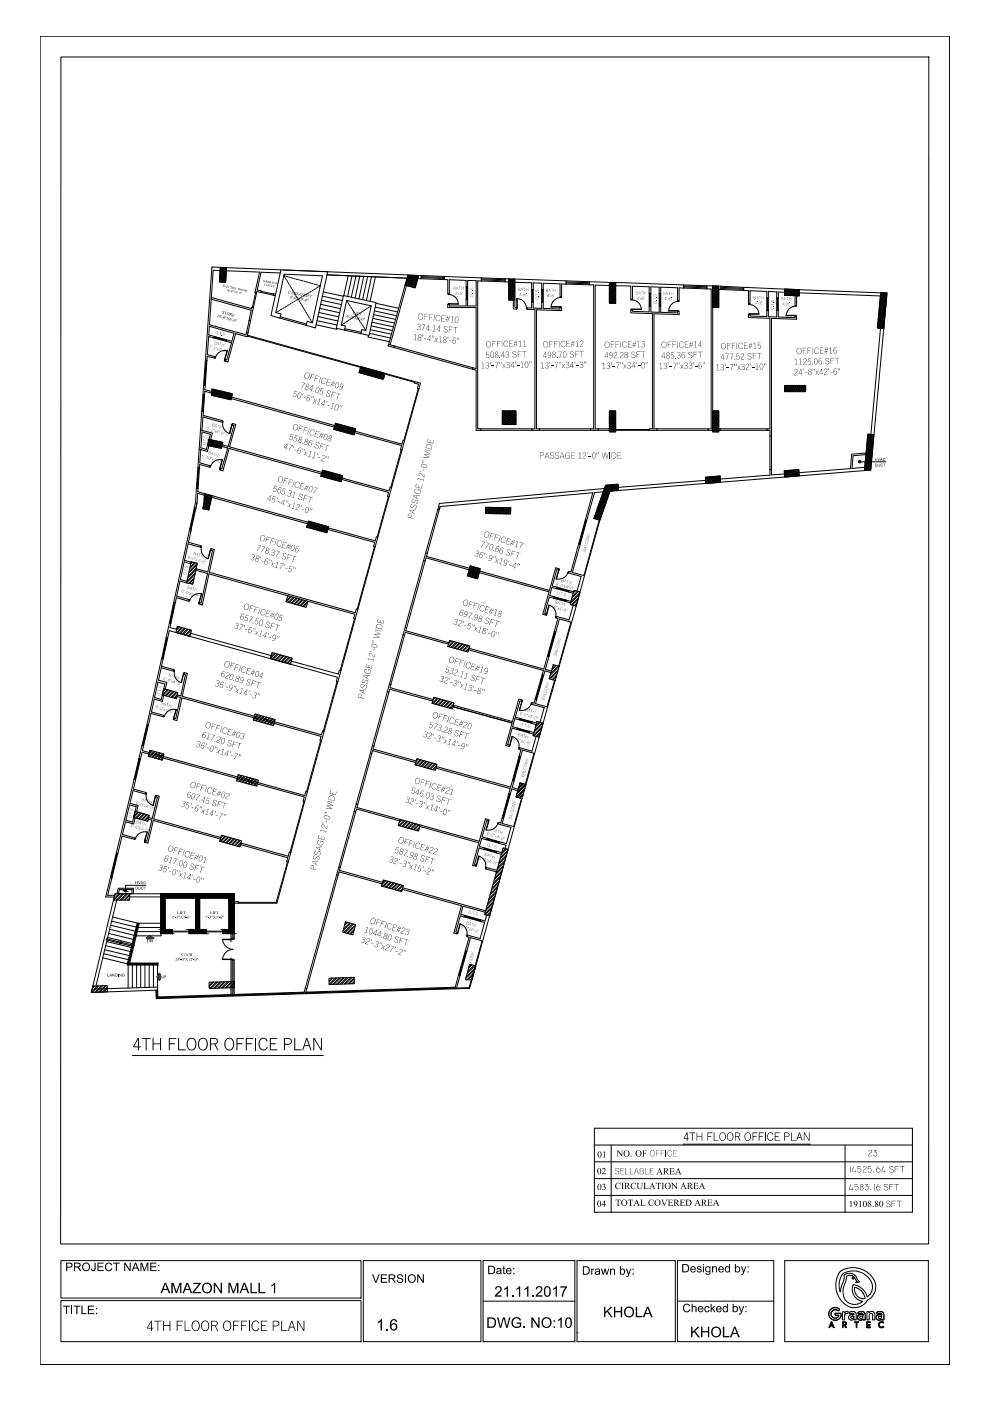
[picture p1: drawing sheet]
<svg xmlns="http://www.w3.org/2000/svg" width="297mm" height="420mm" viewBox="0 0 297 420" stroke-linecap="round" stroke-linejoin="round" font-family="sans-serif">
<!-- layer: WALLS -->
<g fill="none" stroke="#000" stroke-width=".3">
<path d="M63.4 89.2l12 3.4 .1-.5 .5 .1-.9 4-.5-.1 .7-3.1-12-3.3M67.9 81.2l9.9 .4-1.4 6.2 .5 .1 .1-.5 1.2 .3 .1-.5-1.2-.2 1.1-5.4 5.8 .3M82.6 88.3l-.6-.2-.1 .4 .6 .2M84.2 80.9l-20.7-.8-1.9 27.9 .4 .1 .1-1.3 2.3 .6 .1-.4-2.3-.7 .3-5.4 1.6 .5 .2-.5-1.7-.5 .2-2.5 7.4 2-.7 2.4-1.6-.4-.1 .4 1.6 .5-1.4 5.1-.5-.1-.1 .5 .9 .2 2.3-8.4 3.5 .9 .2-1.1-.5-.1-.1 .6-10.9-3 1.1-16.3h2.1M84.9 81l37.4 1.5M98 82.5l24 .9zM121.4 85.5l-5.1 18.2 1.7 .5 .2-.5-1.3-.3 4.9-17.8M125.5 82.6h.8l-.1 1h-1M133.3 82.9l11 .4-.1 1-1-.1v44.4h.9v.5h-1.4v-18.1l-1-.3 .1-.4 .9 .3v-18.4h-8.5v-.9h.5v.5h5v-2h.5v2h2.5v-7.6l-2.5-.1v1.9h-.5v-1.9l-5-.2v4.2h-.5v-4.2l-1-.1zM152.5 83.6h-1.1v.9l1.1 .1M153.9 90v2.7h.9v-.5h-.5v-2.2M154.3 83.7l15.4 .5-.1 1h-1.3v3.9h-.4v-4l-5.1-.2v1.9h-.4v-1.9l-2.6-.1v2h-.4v-2l-5.1-.1"/>
<path d="M159.4 90.6h.4v1.8l2.6 .1v-1.9h.4v1.9l5.1 .2v-.5h.4v1l-7.5-.3v35.7h.9v.5h-2.3v-.5h.9v-35.7l-2.3-.1v-.5l1.4 .1zM182.6 84.7l-5.9-.2-.1 .9 1.3 .1v43.1h-.9v.5h2.3v-.5h-.9v-43.1l4.2 .1M184.5 84.7l20.4 .8v.9l-1.3-.1v3.9h-.5v-3.9l-5.1-.2v1.9h-.4v-1.9l-2.5-.1v2h-.5v-2l-5-.2v4h-.5v-4l-4.6-.1M189.1 92.9h.5v.5l5 .1v-1.7h.5v1.8l2.5 .1v-1.9h.4v1.9l5.1 .1v-.4h.5v.9l-7.6-.2v34.5h.9v.5h-2.3v-.5h1v-34.5l-6.5-.3zM213.6 92.1v31.1M215.4 86.8h.6l.1-1-4.2-.1v.9l1.3 .1v41.9h-1v.5h1.4M224.3 94.3h.5v.5l5 .1v-1.7h.5v1.8l2.5 .1v-1.9h.5v1.9l5 .2v-.5h.5v.9l-7.6-.2v35.2h-.4v-1.6h-1v-.5h1v-33.2l-6.5-.2zM235.2 87.7l-1.9-.1v1.8h-.5v-1.9l-2.5-.1v2h-.5v-2l-5-.2v4h-.5v-4l-1.4-.1v-.9l43 1.7-3.9 42.4M238.3 88.7v2.9h.5v-2.9M239.6 87.8l24.3 1M263.9 98.5l-2.9 31.7M61.4 116.9l.1-1.3h-.5l-.2 2.8h.5l.1-1.1 2.1 .6"/>
<path d="M61.4 116.9l2.1 .5M69.3 119.5l31 8.6M69.4 119.1l30.9 8.5M116.5 103.3h.1M124.3 114.5l1.7 .4-.4 1.7-.5-.2 .3-1.2-1.1-.3zM60.1 128.9l3.6 1-.6 2M60.6 129.1l.2-4.1 5.8 1.6 .1-.4-5.8-1.6 .1-1.1-.5-.1-1.2 16.8h.5l.1-.9 3 .8 .1-.4-3.1-.9 .3-4M62.6 133.7l-.4 1.7-2.5-.7M62.7 131.8l.4-1.6-2.5-.7-.4 4.8 1.7 .5 .5-2.1M66.5 133.9l1.8 .5-1.8 6.2-.4-.1-.2 .5 .9 .2 1.9-6.7 27.7 7.6M66.6 133.4l1.8 .5 1.7-6.3-.4-.1 .1-.5 .9 .3-1.9 6.7 27.7 7.7M106.4 129.3l14.1 3.9 .3-1.2 .5 .1-.8 2.9-.5-.1 .4-1.3-14.1-3.8"/>
<path d="M177.9 129.1h.5M195.6 129.1h.4M215.4 128.6h.5v.5h-.5M259.5 136.3l-3.8 .4-.3 3.8 3.8-.3M259.6 135.9l-4.3 .3-.4 4.3-15.4 1.3M57.3 158.7l-.4-.1-4.8 22 .4 .1 .4-1.4 3.8 1 .1-.4-3.8-1.1 .9-4.5 2 .5M57.3 158.7l-.8 3.9 3.8 1.1-.1 .5-3.8-1.1-1.1 4.9 2 .6M57.3 158.7l-.2 .9M59 150.8l-.3 1.7M61.3 148.5l-2.1-.6-.1 2.9-.4 1.7M61.3 148l-2-.5 .1-1h-.5l-.3 4.2-.4 1.7 .5 .1M63.4 149.1l28.8 8"/>
<path d="M63.6 148.7l28.7 7.9M98.4 158.3l14.1 3.9 .3-1.2 .5 .1-.8 2.9-.5-.1 .3-1.2-14-3.9M102.5 143.4l14.1 3.8 .3-1.2 .5 .2-.8 2.8-.5-.1 .4-1.2-14.1-3.9M181.2 146.5l-49.5 4.5-.5 1.7 .5 .2 .2-1 45.8-4.1-2.3 8.1 .5 .2 2.3-8.4 2.6-.2M211.5 144l-26.2 2.2M235.1 142.1l-3.9 .3v-1.6h-.4v1.7l-14.9 1.2M259.1 141.1l-73.7 6M57.2 169.1l-2-.6-1.1 5.3 1.9 .6M58.7 171l3.5 1-1.9 8.8-.5-.1-.1 .5 .9 .2 2-9.3 23.6 6.6M58.8 170.5l3.5 1 1.4-6.4-.5-.1 .1-.5 .9 .3-1.4 6.8 43.7 12.2 .3-1.2 .5 .1-.8 2.9-.5-.2 .4-1.2-14.1-3.9M140.7 170.4l-12.9-3.5 .3-1-.5-.1-.6 2.3 .4 .1 .3-.9 12.9 3.6M143.8 171.3l20.9 5.8 1.9-6.8 .9 .2-.1 .5-.5-.2-1.4 4.9 1.4 .4-.1 .5-1.4-.4-.6 2.4 1.3 .4-.1 .4-1.4-.3-1.3 4.8 .5 .1-.2 .5-.9-.3 1.9-6.7-20.9-5.8"/>
<path d="M171.9 177.5l-1.3-.4-.2 .4 1.4 .4M172.9 177.3l1.3-4.4-3.8-1.1 .1-.4 .6 .1 2.3-8.3 .5 .2-2.4 8.2 3.7 1.1-2.8 10.3-1.1 3.6-3.6-1-1.1 4-.5-.2 1.1-3.9-.6-.2 .2-.4 3.8 1 1.2-4.4M48.4 197.5l-4.4 20h.5l.8-3.5 3.8 1 .1-.4-3.8-1.1 .8-3.8 2.5 .6M48.5 197.5l.4 .1-.5 2.2 3.9 1.1-.2 .4-3.8-1-.8 3.7 2.5 .7-.5 2M52.9 188.8l-2-.6 .3-1.3-.4-.1-1 4.5 .5 .1 .4-2.3 50.4 14-.3 1.2 .5 .1 .9-3.3-.5-.1-.3 1.2-14.1-3.9M57.2 189.9l24.1 6.7M134.5 192.8l-12.9-3.6 .3-.9-.5-.1-.6 2.2 .5 .1 .2-.9 12.9 3.6M139.9 193.5h.1M140.5 194.9l22.4 6.2-.4 1.3 .5 .1 .3-1.3 1.9 .5M140.6 194.4l22.4 6.2 1.1-3.9 .5 .1-1.1 4 1.8 .4M171.1 180.4l-1.3-.4-.2 .4 1.4 .4M47.3 204.6l2.1 .5-1.1 4.6-2-.5z"/>
<path d="M49.1 208.5l-.4 1.8M53.2 208.4l1 .3 1.4-6.4-.5-.1 .2-.5 .8 .3-1.5 6.8 41.8 11.6 .3-1.3 .5 .2-.8 2.9-.5-.2 .3-1.2-41.7-11.5-1.5 6.8-.9-.3 .1-.4 .5 .1 1.4-6.3-1-.3M129.9 209.8l-13-3.6 .3-.9-.5-.1-.6 2.3 .5 .1 .2-.9 12.9 3.6M135.9 211.5l17.7 4.9 1.9-6.7 .9 .2-.1 .4-.5-.1-1.4 4.9 1.4 .4-.1 .4-1.4-.4-.7 2.5 1.4 .3-.1 .5-1.4-.4-1.3 4.9 .5 .1-.1 .4-1-.2 1.9-6.8-17.7-4.9M158.5 219.8l1.4 .4M160 219.7l-1.4-.4v.5M160.8 216.8l-1.4-.4-.1 .5 1.4 .4M161.9 216.6l1.2-4.4-3.8-1 .1-.5 .7 .2 .3-1.3 .5 .1-.4 1.3 3.6 1-3.9 14-3.6-1.1-.5 2-.5-.1 .5-1.9-.5-.2 .1-.5 3.7 1.1 1.3-4.4M42.6 223.5l.4 .2-.3 1.4 48.6 13.5 .4-1.3 .4 .2-.8 2.9-.4-.2 .3-1.2-48.6-13.4-.5 2.1-.5-.2zM124.7 228.2l-12.9-3.6 .3-.8-.5-.2-.6 2.3 .4 .1 .3-.9 12.9 3.6M130.7 230.4l22.2 6.1-.4 1.5 .5 .2 .4-1.6 1.8 .5M130.8 229.9l22.2 6.1 .6-1.9 .5 .1-.6 2 1.8 .5"/>
<path d="M38.8 241.4l2 .5-1.1 4.6-2-.5zM41 243.4l.4-1.8-2.4-.7 .9-3.8 3.8 1.1 .1-.5-3.8-1.1 .7-2.8-.5-.1-5.3 22.1 .4 .1 1.3-5.2 3.8 1 .1-.4-3.8-1 .9-3.8 2.5 .6 .4-1.8M44.4 245.6l1.1 .3-1.5 6.4-.5-.2-.1 .5 .9 .2 1.6-6.7 20.2 5.5M44.5 245.2l1.1 .3 1.6-6.4-.5-.1 .1-.5 .9 .3-1.6 6.8 20.1 5.6M72.2 252.8l14.2 4 .3-1.2 .5 .1-.8 2.9-.5-.2 .3-1.2-14.1-3.9M119.9 245.7l-12.9-3.5 .2-1-.4-.1-.7 2.3 .5 .1 .3-.9 12.9 3.6M126 247.4l17.7 4.9 1.8-6.7 .9 .2-.1 .5-.4-.1-1.4 4.8 1.5 .4-.1 .5-1.5-.5-.7 2.5 1.5 .4-.1 .4-1.5-.4-1.3 4.9 .4 .1-.1 .4-.9-.2 1.8-6.7-17.7-5M149.3 247.1l.2-.4 .6 .1 .4-1.5 .4 .1-.4 1.6 3.6 .9-9.4 34.3-3.7-1-1.1 4.1-.4-.1 1.1-4.1-.6-.2 .1-.5 3.8 1.1 1.4-4.9-1.3-.3 .2-.4 1.2 .3 .5-1.7M149.3 247.1l3.8 1-1.3 4.9-2.1-.6-.2 .5 2.2 .6-.3 1M150.4 255.7l-1.5-.4-.2 .5 1.6 .4M34 269.9l-6.6 27.7 19.9-.6-.1-1-18.6 .6M34.3 268.5h-2l1.2-5.2-.4-.1-1.4 5.8h2.5"/>
<path d="M35 269.9l-6.2 25.8M38.9 268h9.3M38.9 269h9.3M70.2 270.4h1.3v.5h-1.3M114.7 264.6l-13-3.6 .3-.9-.4-.1-.7 2.3 .5 .1 .2-.9 13 3.6M120.6 266.7l17.7 4.9-2.3 8.2 1 .3 .1-.5-.5-.1 1.4-4.9 1.2 .4 .1-.5-1.2-.3 .7-2.4 6.6 1.8M120.7 266.3l24.9 6.9M148.9 261l-3.2-.9-.1 .5 3.2 .9M62.7 295.5l.1 .9M91.5 296.4l.5 .1-.5 1.5h-.5zM137.4 292.4l.5 .2-1.1 3.9h-.5z"/>
</g>
<!-- layer: Border_IT -->
<path d="M18.3 17.1h260.1v356h-260.2z" fill="none" stroke="#000" stroke-width=".3"/>
<!-- layer: SEAL -->
<g fill="none" stroke="#000" stroke-width=".3">
<path d="M12 10.9h272.6v398.3h-272.6zM248.8 392.8l1.2-.6h.7l.9 .4-.3 .5-.7-.3-1.1 .3-.4 .5v.7l.5 .7 .9 .3 .8-.4 .1-.4-1-.1v-.5h1.6l.1 .7-.3 .7-1.2 .6h-.8l-.9-.5-.5-1 .1-1zM249.1 396.5l.3-.1 .6 1.8-.6-.5h-.6l-.1 .4-.2 .1zM249.2 396.6l.3 .9h-.6zM251.8 381.3l2.2-.9 2.5-.2 2 .5 1.6 .9 1.4 1.4 .9 2.1v1.9l-.8 1.6-.7 .8-1 .5-1.1 1.4-1.5 .7-2 .1-1.9-.9-1.8-1.9-.7-1.5-.3-1.3-.1-1.2 .3-1.9zM252.5 393.4h.2a.26 .26 0 0 1 .4 0 .26 .26 0 0 1 0 .3l.8-.4a.3 .3 0 0 1 .3 .3 .3 .3 0 0 1-.3 .3l-.6 .3-.1 1.3a.33 .33 0 0 1-.4 .3 .33 .33 0 0 1-.3-.4zM252.5 396.4h.8l.3 .2 .1 .4-.4 .6 .5 .5-.3 .1-.2-.3a.34 .34 0 0 0-.2-.4 .34 .34 0 0 0-.4 0v.6l-.1 .1zM252.6 382l2.3-.8 2.5 .2 1.2 .4 1.1 .8 1.2 1.3 .4 .9 .2 .9-.2 1.5-.5 .9-.8 .8-.7-1.4-.7-.9-1.7-1-1.2-.3-.2 1.6 .4 1.5 1.2 1.3 1.4 .6-1.1 .7-1.9 .1-1.4-.5-.9-1-.5-1.5 .1-1.9 .7-2 .3-1.5 .7-.2 1 .1 .6 .4 .7 1.2a.25 .25 0 0 1 .1 .3 .25 .25 0 0 1-.4 .1h.8a.26 .26 0 0 0 .3-.2 .26 .26 0 0 0-.3-.3l-.7-1.3-1-.8-1.4-.1-1.2 .4v1.4l-1.2 3.7-.3-1.4 .1-1.3 .4-1.6zM254.4 393.7l.8-.4 1.1 .2 .3 .6v1.7h-.6v-.3l-.4 .4h-.5l-.5-.2-.2-.4 .1-.7 .5-.3h1v-.1l-.5-.4-.7 .3zM255 394.9l.6-.2 .4 .3-.7 .4-.3-.2zM256.1 396.4h1.3l-.5 .2-.1 1.6h-.2v-1.5l-.4-.1zM256.1 386.1l1.7 .7 .8 .8 .5 1a.58 .58 0 0 1 0 .8 .58 .58 0 0 1-.8 .1l-.8-.3-.9-.9-.4-1.1z"/>
<path d="M257.1 393.7l.7-.4 1.2 .2 .3 .7v1.6h-.6l-.1-.2-.9 .3-.6-.4v-.9l1-.4a.28 .28 0 0 0 .3 .2 .28 .28 0 0 0 .2-.4l-.6-.2-.5 .3zM257.1 393.7l.8-.4 1.1 .2 .3 .7v1.6h-.6l-.1-.2-.9 .3-.3-.1-.4-.5 .1-.7 .6-.3 1 .1v-.2l-.5-.4-.7 .3zM257.7 394.9l.6-.2a.33 .33 0 0 1 .4 .4 .33 .33 0 0 1-.5 .3l-.4-.1zM258.7 394.3h.1M259.8 396.5l1.1-.1-.9 .3 .1 .5h.7l-.1 .2h-.6v.5l.7 .1 .1 .2-1.1-.1zM259.9 393.4l.4-.1 .2 .4 .5-.4 .8 .1 .4 .6v1.3a.36 .36 0 0 1 0 .5 .36 .36 0 0 1-.4 0l-.3-.1v-1.5l-.2-.3h-.5l-.2 .3-.1 1.6h-.6zM262.7 393.7l.7-.4 1.2 .2 .3 .7v1.6h-.6l-.1-.2-.9 .3-.6-.4v-.9l1-.4a.28 .28 0 0 0 .3 .2 .28 .28 0 0 0 .2-.4l-.6-.2-.5 .3zM262.7 393.7l.7-.4 1.2 .2 .3 .7v1.6h-.6l-.1-.2-.5 .3-.8-.1-.3-.5 .1-.7 .5-.3 1.1 .1v-.2l-.5-.4-.7 .3zM263.3 394.9l.5-.2 .4 .1 .1 .2-.8 .4zM263.5 396.7l.6-.3 .7 .1v.3l-.4-.2-.6 .1-.3 .8 .5 .5 .7-.2 .2 .2-.4 .2-.8-.1-.4-.6zM264.3 394.3h.1"/>
<circle cx="253.1" cy="396.9" r=".33"/>
<circle cx="255.7" cy="383.2" r=".29"/>
</g>
<!-- layer: text -->
<g fill="#000">
<path d="M262.3 137.4l.1 .4h.4l.1-.4v.8l-.1-.3h-.4l-.1 .3zM263 137.4l.4 .8 .4-.8-.3 .8zM263.1 139.1l.3 .8 .3-.2 .1-.6-.1 .8h-.5zM264.7 139.1h.7l-.3 .1v.7l-.1-.7zM264.7 137.6l.2-.2 .4 .1-.1 .2-.3-.2-.2 .3 .3 .4 .4-.2-.2 .2-.5-.1zM40.6 264.3l.1 .4h.5l.1-.4v.8l-.1-.4h-.5l-.1 .4zM41.4 264.3l.4 .7 .3-.7-.3 .8zM41.5 266l.1 .7 .4-.1 .1-.6-.1 .8-.5-.1zM42.4 266l.5 .1v.1l-.3-.2-.2 .2 .1 .5 .5-.2-.1 .3-.6-.2zM43.1 266h.6l-.3 .1v.7v-.7zM43 264.5l.6-.2 .1 .2-.4-.1-.2 .4 .1 .2 .5-.1v.2h-.5zM206.6 339.6h1.8v.2h-.8v2.3h-.2v-2.3h-.8z"/>
<path d="M208.8 339.6h.2v1.1h1.3v-1.1h.2v2.5h-.2v-1.2h-1.3v1.2h-.2zM212.1 339.6h1.4v.2h-1.3v.9h1v.2h-1v1.2h-.1zM213.9 339.6h.2v2.3h1.3v.2h-1.5zM225.6 339.6h1.4v.2h-1.2v.9h1v.2h-1v1.2h-.2zM227.4 339.6h1.5v.2h-1.3v.9h1v.2h-1v1.2h-.2zM232.2 339.6h1.5v.2h-1.3v.9h1v.2h-1v1h1.3v.2h-1.5zM237.1 339.6h.2v2.3h1.3v.2h-1.5zM240.9 339.6h.3l1.3 2.3v-2.3h.2v2.5h-.3l-1.3-2.3v2.3h-.2zM230.3 339.9l.8-.3 .6 .5-.1 .2-.4-.5h-.5l-.5 .8v.8l.4 .5h.6l.4-.5h.2l-.3 .6-.8 .1-.5-.4-.2-1.1zM18.9 391.6h2v.3h-.8v2.2h-.3v-2.2h-.9zM22.1 391.6h2v.3h-.9v2.2h-.3v-2.2h-.8zM24.4 391.6h.3v2.2h1.3v.3h-1.6z"/>
<path d="M26.3 391.6h1.9v.3h-1.5v.7h1.4v.3h-1.4v.9h1.6v.3h-2zM28.3 378.7h.4l-.1 2.1-.2 .3-.6 .1-.4-.2-.1-.5 .3-.1 .3 .5 .4-.1zM29.2 378.7h1.8v.3h-1.5v.8h1.4v.3h-1.4v.8h1.6v.3h-1.9zM31.8 379l.9-.4 .8 .4 .1 .4-.3 .1-.2-.5h-.8l-.5 .6v.8l.4 .5h.6l.5-.6 .4 .1-.4 .6-.9 .2-.7-.3-.2-1.4zM33.9 378.7h2v.3h-.8v2.2h-.4v-2.2h-.8zM37.2 378.7h.4l1.3 1.9v-1.9h.3v2.5h-.4l-1.3-2v2h-.3zM42.1 378.7h.5l.7 2.1 .7-2.1h.5v2.5h-.3v-2.1l-.8 2.1h-.3l-.7-2.2v2.2h-.3zM45 378.7h1.8v.3h-1.4v.8h1.4v.3h-1.4v.8h1.5v.3h-1.9zM46.2 396.1h2.2v.2h-1v2.8h-.2v-2.8h-1zM48.9 396.1h.3v1.3h1.6v-1.3h.3v3h-.3v-1.4h-1.6v1.4h-.3zM51.4 384.7h.6l.9 2.7 .9-2.7h.6v3.1h-.4v-2.6l-.9 2.6h-.4l-.9-2.6v2.6h-.4zM53 396.1h1.8v.2h-1.6v1.1h1.3v.2h-1.3v1.5h-.2z"/>
<path d="M55.3 396.1h.3v2.8h1.5v.2h-1.8zM57.9 384.7h2.3v.3l-2 2.5h2v.3h-2.5v-.3l2-2.5h-1.8zM64.1 384.7h.4l1.6 2.5v-2.5h.5v3.1h-.5l-1.6-2.5v2.5h-.4zM68.5 384.7h.6l.9 2.7 .9-2.7h.6v3.1h-.5v-2.6l-.8 2.6h-.4l-1-2.6v2.6h-.3zM69.9 396.1h1.8v.2h-1.6v1.1h1.2v.2h-1.2v1.5h-.2zM72.2 396.1h1.9v.2h-1.7v1.1h1.3v.2h-1.3v1.5h-.2zM75.1 384.7h.4v2.8h1.5v.3h-1.9zM77.5 384.7h.4v2.8h1.6v.3h-2zM75.8 396.4l1-.4 .8 .6 .1 .3h-.3l-.4-.6h-.7l-.6 .9v1l.4 .7h.8l.5-.6h.3l-.5 .8-.9 .1-.7-.6-.2-1.1zM78.2 396.1h1.9v.2h-1.6v1.1h1.2v.2h-1.2v1.3h1.6v.2h-1.9zM81.4 385.4l1.1-.7v3.1h-.4v-2.4l-.8 .5zM84.3 396.1h.3v2.8h1.5v.2h-1.8z"/>
<path d="M89.1 396.1h.3l1.7 2.8-.1-2.8h.2v3h-.3l-1.6-2.8v2.8h-.2zM111.5 382.2h.4l.8 2.2 .8-2.2h.3l-1 2.5h-.3zM114.1 382.2h1.9v.3h-1.5v.8h1.3v.3h-1.3v.8h1.5v.3h-1.9zM113.2 396.4l1-.8h.3v3.4h-.4v-2.6l-.8 .5zM115.8 398.5h.5v.5h-.5zM119.1 382.4l.9-.3 .7 .3 .1 .5h-.3l-.5-.5-.7 .3 .2 .4 1.3 .5 .1 .6-.2 .3-1 .3-.6-.4-.2-.5h.3l.1 .3 .5 .3 .5-.1 .3-.3-.1-.4-1.4-.5zM125.1 382.2h.3l1.3 2v-2h.4v2.5h-.4l-1.3-2v2h-.3zM149 395.1h.4l.6 2.7 .8-2.7h.5l.6 2.7 .7-2.7h.4l-.8 3.1h-.5l-.7-2.7-.8 2.7h-.4zM148.6 386.1l.8-.4 .9 .4v.9l-1.4 1.5h1.5v.4h-2.1l.3-.7 1.4-1.5-.4-.7-.6 .1-.2 .6-.4-.1zM150.8 379.8l.3-.2v.7h.4v.2h-.4v1.2l.4 .1v.3l-.7-.2v-1.4h-.2zM151.1 386.5l1.1-.8v3.2h-.3v-2.5l-.8 .5zM153.5 388.4h.4v.5h-.4z"/>
<path d="M153.7 395.4l1.2-.4 .9 .3 .3 .7-.3 .1-.7-.7-1 .2-.3 .6-.1 .7 .5 .8 1 .2 .6-.3v-.6h-.9v-.4h1.3v1.2l-.9 .5h-.8l-.7-.4-.5-.9v-.9zM154.8 386.5l1.1-.8v3.2h-.4v-2.5l-.7 .5zM156.9 397.8h.4v.4h-.4zM157.2 386.5l1.2-.8v3.2h-.4v-2.5l-.8 .5zM159.3 395.1h.4l1.6 2.4v-2.4h.4v3.1h-.4l-1.6-2.4v2.4h-.4zM159.6 388.4h.4v.5h-.4zM160.8 386l.9-.3 .8 .4v.9l-1.4 1.5h1.5v.4h-2.1l.2-.5 1.5-1.7v-.4l-.4-.3-.5 .1-.3 .6-.4-.1zM165.7 386.5l1.2-.8v3.2h-.3v-2.5l-.8 .5zM168 385.8h2l-1 1.9-.2 1.2h-.4l.1-.9 1-1.8h-1.5zM167.2 395.8l1.2-.8v3.2h-.4v-2.4l-.8 .4zM177.2 380.5h.3v.2l.2-.3 .5 .1-.1 .3-.3-.1-.2 .2-.1 1.4h-.3zM180.1 380.5h.3l.4 1.4 .4-1.4h.3l.4 1.4 .4-1.4h.3l-.6 1.8h-.3l-.3-1.4-.4 1.4h-.3z"/>
<path d="M181.1 391.9h.4v1.6l1.5-1.6h.6l-1.3 1.3 1.4 1.8h-.6l-1.1-1.6-.5 .5v1.1h-.4zM182.9 380.5h.2v.2l.4-.3 .8 .3v1.6h-.3v-1.4l-.2-.2-.6 .2v1.4h-.3zM184 391.9h.4v1.3h1.7v-1.3h.4v3.1h-.4v-1.4h-1.7v1.4h-.4zM187.6 380.5h.3l.5 1.4 .5-1.4h.3l-.7 2.1-.4 .4h-.4v-.3l.4-.1 .2-.3zM190.6 391.9h.4v2.8h1.5v.3h-1.9zM204.9 391.4l.6-.4h.6l.7 .4 .1 .3-.3 .1-.3-.4-.7-.1-.5 .6v.7l.4 .6h.7l.4-.6 .3 .1-.4 .7-.9 .2-.6-.4-.3-.8zM207.3 391h.3v.9l.4-.2 .7 .2 .1 1.6h-.3l-.2-1.5-.6 .2-.1 1.3h-.3zM209 379.9l.9-.1 .3 .4-.7-.2a.31 .31 0 0 0-.3 .4 .31 .31 0 0 0 .5 .1l.5 .2v.7l-.3 .2-.8-.1-.3-.4 .3-.1 .3 .4h.4l.2-.3-1.1-.6zM211.3 392l.5-.3 .7 .2 .2 .3-.3 .1-.2-.3-.3-.1-.5 .5 .1 .6 .3 .3h.4l.2-.5 .3 .1-.3 .5-.7 .2-.4-.3-.2-.4zM213 391h.3v1.5l.7-.8h.4l-.7 .7 .8 1.1h-.4l-.6-.9-.2 .2v.7h-.3zM213.4 379.8h.3v.2l.5-.3 .6 .2 .1 1.7h-.3v-1.3l-.2-.3-.6 .2v1.4h-.4zM221.4 391.7h.3l.5 1.5 .6-1.5h.3l-.8 2.1-.5 .5-.3-.1v-.3h.4l.2-.4z"/>
<path d="M222.1 379.8h.3l.5 1.4 .5-1.4h.3l-.8 2.1-.4 .4h-.3v-.3h.4l.1-.4zM207.2 397.9h.4v1.5l1.5-1.5h.6l-1.3 1.2 1.4 2h-.6l-1.1-1.7-.5 .6v1.1h-.4zM210.1 397.9h.4v1.3h1.7v-1.3h.4v3.2h-.4v-1.5h-1.7v1.5h-.4zM216.7 397.9h.4v2.8h1.6v.4h-2z"/>
<path d="M262.3 139.1l.6 .1-.1 .7h-.5zM262.4 139.2v.6h.3l.1-.5z"/>
<path d="M264.1 137.4l.5 .8-.3-.2-.5 .2zM264.2 137.5l-.2 .4h.3z"/>
<path d="M40.6 266l.6 .1v.6l-.6 .1zM40.7 266.1v.6h.3l.2-.5z"/>
<path d="M42.5 264.3l.4 .8-.2-.2-.5 .2zM42.5 264.4l-.1 .4h.3z"/>
<path d="M205.8 339.6h.3v1.7h.3v.2h-.3v.6h-.2v-.6h-1zM205.9 339.8l-.8 1.5h.8z"/>
<path d="M215.9 339.9l.8-.3 .7 .5 .1 1.2-.5 .7-.6 .1-.6-.4-.2-1.2zM216.1 339.9l-.3 .6 .1 .9 .3 .5 .5 .1 .6-.6v-1l-.5-.6z"/>
<path d="M218.1 340l.9-.4 .6 .4 .2 1.3-.5 .7-.7 .1-.6-.5-.1-.9zM218.5 339.9l-.4 .5v.9l.4 .6 .5 .1 .6-.6v-1l-.5-.6z"/>
<path d="M220.3 339.6h.9l.6 .3 .1 .6-.5 .4 .6 1.2h-.2l-.6-1.2h-.7v1.2h-.2zM220.5 339.8v.9l1.1-.1-.1-.7z"/>
<path d="M223.4 339.9l.9-.3 .7 .5 .1 1.3-.5 .6-.8 .1-.5-.5-.1-1.1zM223.6 340l-.2 .5 .1 1.1 .3 .3h.6l.5-.7-.1-1.1-.4-.3z"/>
<path d="M235 339.6l1.2 .1 .5 .5-.3 .7-1.1 .1v1.1h-.3zM235.3 339.8v1l1-.1 .1-.5-.1-.3z"/>
<path d="M239.5 339.6h.2l.9 2.5h-.3l-.2-.8h-.9l-.5 .8zM239.6 339.8l-.4 1.3h.8z"/>
<path d="M24.9 379l.8-.4 1 .4 .3 1.1-.4 .9-1 .2-.7-.3-.3-.7zM25.3 379.1l-.4 .6 .2 .9 .5 .3 .7-.1 .4-.7-.2-.9-.5-.3z"/>
<path d="M47.4 379.4h.4v.3h-.4zM47.4 380.9h.4v.3h-.4z"/>
<path d="M210.7 379.1h.3v.3h-.3zM210.7 379.8h.3v1.8h-.3z"/>
<path d="M19.8 378.7h1.4l.5 .5-.3 .9-1.2 .1v1h-.4zM20.2 379v.9l1.2-.2-.2-.7z"/>
<path d="M22.2 378.7h1.2l.7 .2v.8l-.6 .4 .9 1.1h-.4l-.7-1-.3-.1h-.5v1.1h-.3zM22.5 379v.8h1.1l.2-.3-.2-.5z"/>
<path d="M28.8 392.3h.3v.3h-.3zM28.8 393.7h.3v.4h-.3z"/>
<path d="M40.4 378.7h.4l1 2.5h-.3l-.3-.8h-1.1l-.3 .8h-.3zM40.6 379l-.4 1.1h.8z"/>
<path d="M45.2 396.1h.3v2.1h.5v.2h-.5v.7h-.2v-.7h-1.3zM45.3 396.3l-1 1.9h1z"/>
<path d="M49.3 384.7h.5l1.3 3.1h-.5l-.4-.9h-1.3l-.3 .9h-.5zM49.5 385l-.5 1.5h1.1z"/>
<path d="M55.9 384.7h.5l1.2 3.1h-.4l-.4-.9h-1.3l-.4 .9h-.4zM56.1 385l-.5 1.5h1.1z"/>
<path d="M57.8 396.4l1-.4 .9 .6 .2 1.4-.7 1.1-.8 .1-.8-.6-.2-1.2zM58.1 396.5l-.4 .7 .1 1.1 .4 .6h.8l.6-.8-.1-1.3-.6-.5z"/>
<path d="M60.9 385.1l1-.5 1.2 .4 .4 .8 .1 .7-.6 1-1.2 .4-.9-.5-.3-.7v-.8zM61.4 385.2l-.4 .8 .1 1.1 .6 .4 .9-.1 .5-.7-.2-1.3-.6-.4z"/>
<path d="M60.7 396.4l.5-.3h.6l.8 .7 .1 1.4-.8 .9h-.8l-.7-.6-.1-1zM60.9 396.5l-.3 .7v1.1l.5 .6h.7l.6-.7-.1-1.4-.6-.5z"/>
<path d="M63.3 396.1h1.4l.5 .3v.8l-.6 .4 .8 1.5h-.3l-.7-1.4h-.8v1.4h-.3zM63.6 396.3v1.2h.9l.5-.3v-.6l-.2-.2z"/>
<path d="M67.2 396.5l.4-.4 .6-.1 .9 .6 .2 1.5-.6 1h-1l-.7-.7-.1-1.2zM67.5 396.4l-.4 .9 .1 1 .4 .6 .7 .1 .6-.7 .1-1.2-.5-.8z"/>
<path d="M73 384.7h.5l1.2 3.1h-.4l-.4-.9h-1.3l-.4 .9h-.4zM73.2 385l-.5 1.5h1.1z"/>
<path d="M81.8 396.1h1.4l.5 .7-.3 .8-1.4 .2v1.3h-.2zM82 396.3v1.2h1l.5-.3-.2-.8z"/>
<path d="M87.3 396.1h.3l1 3h-.2l-.4-1h-1.1l-.4 1h-.2zM87.4 396.3l-.5 1.6h1.1z"/>
<path d="M116.5 382.2h1.5l.4 .3v.8l-.6 .3 .9 1.1h-.4l-.5-.8-.5-.3h-.5v1.1h-.3zM116.8 382.5v.8h1.1l.2-.3-.3-.5z"/>
<path d="M117.2 395.9l1.1-.3 .7 .6 .1 .2-.5 .1-.2-.5-.5-.1-.6 .7v.6l.5-.4h.6l.7 .7-.1 .9-.6 .6h-.9l-.5-.5-.1-1.6zM117.3 398a.75 .75 0 0 0 1.5 0 .75 .75 0 0 0-1.5 0z"/>
<path d="M122.5 382.6l1.1-.5 .8 .5 .2 1.1-.3 .8-1.1 .3-.7-.4-.3-.7zM122.8 382.6l-.2 .6 .1 .9 .5 .4 .7-.2 .4-.7-.2-.8-.5-.4z"/>
<path d="M146.1 395.1h1.5l.8 .5 .2 1.6-.6 .9-1.9 .1zM146.5 395.5v2.3l1.3-.1 .4-.6-.1-1.3-.5-.3z"/>
<path d="M146.3 379.6h1.2l.6 .3 .3 1-.4 1.1-1.7 .1zM146.7 379.9v1.9l1.1-.1 .3-.5-.2-1-.4-.3z"/>
<path d="M148.9 380.5l.4-.2 1 .2 .1 1.6h-.3l-.1-.2-.7 .3-.5-.3 .1-.7 1.1-.3-.2-.4-1 .3zM149.2 381.4l-.1 .3 .2 .2 .7-.3a.26 .26 0 0 0 0-.4 .26 .26 0 0 0-.4 .1z"/>
<path d="M151.8 380.6l.5-.3 .8 .2 .2 .8h-1.3l.3 .6 1-.3-.2 .4-.6 .2-.7-.4-.1-.4zM152.2 380.6l-.2 .4h1l-.2-.4z"/>
<path d="M153.8 380.3h.3v.3h-.3zM153.8 381.7h.3v.4h-.3z"/>
<path d="M162.7 395.5l.5-.4 .6-.1 .9 .3 .3 .3 .3 1.3-.5 1.1-1.3 .3-.9-.6-.3-1.4zM163.1 395.6l-.4 .8 .2 1.1 .7 .4 .8-.1 .5-.7-.2-1.3-.7-.4z"/>
<path d="M163.3 386l.8-.3 .8 .5 .2 1.6-.6 1-.7 .1-.6-.5-.2-1.6zM163.7 386.1l-.3 .8 .1 1.1 .3 .5 .4 .1 .4-.6v-1.3l-.2-.6z"/>
<path d="M165.9 395.9h.4v.5h-.4zM165.9 397.8h.4v.4h-.4z"/>
<path d="M169.6 395.5l.8-.5 .6 .2 .3 .5 .1 1.6-.5 .9h-.9l-.5-.6-.2-1.2zM170 395.5l-.2 .6v1.1l.2 .6 .4 .2 .6-.5v-1.4l-.4-.7z"/>
<path d="M174.7 379.8h1.2l.7 .4 .2 1-.5 .9-1.6 .2zM175 380.1v1.9l1.1-.1 .3-.5-.1-1-.3-.3z"/>
<path d="M178.4 380.6l.4-.2 .9 .2 .2 1.7h-.3l-.1-.3-.5 .3-.6-.2-.1-.5 .2-.3 1-.2-.2-.4-1 .3zM178.7 381.5l-.1 .4 .5 .2 .4-.3v-.4z"/>
<path d="M185.8 379.8h.3v.8l.7-.2 .5 .5v.8l-.5 .6-.7-.3v.3h-.3zM186.3 380.7l-.2 .5v.5l.5 .4 .4-.3v-.7l-.3-.4z"/>
<path d="M187.4 392.4l1-.6 1.2 .4 .4 .9v.8l-.4 .8-.6 .3-.8 .1-.8-.5-.4-.9zM187.9 392.4l-.4 .9 .2 1 .5 .4h.8l.6-.9-.1-1.1-.7-.5z"/>
<path d="M189.6 380.5h.4v.3h-.4zM189.6 381.9h.4v.4h-.4z"/>
<path d="M193.9 391.9h.5l1.2 3.1h-.4l-.4-.9h-1.3l-.4 .9h-.4zM194.1 392.2l-.5 1.6h1.1z"/>
<path d="M204.5 379.1h1.2l.6 .4 .3 1.1-.5 .8-1.6 .2zM204.8 379.4v1.9l1-.1 .4-.6-.1-.9-.5-.3z"/>
<path d="M207.1 380l.7-.3 .6 .3 .1 .8h-1.3l.4 .6 .9-.4-.2 .5-.8 .1-.4-.2-.2-.4zM207.4 380.1l-.2 .4h1.1l-.2-.4z"/>
<path d="M209.3 392l.6-.3 .8 .3 .1 .7h-1.3l.4 .6h.4l.2-.4 .3 .1-.3 .4-.7 .2-.5-.3-.2-.5zM209.6 392l-.1 .5h1l-.3-.5z"/>
<path d="M211.6 380l.6-.3 .5 .3v-.2h.3v2l-.5 .5h-.7l-.3-.3-.1-.3 .6 .4 .7-.4v-.3l-.8 .2-.4-.3-.2-.7zM211.9 380.1l-.2 1 .7 .2 .3-.4v-.5l-.3-.4z"/>
<path d="M213.5 398.4l.9-.6 .7 .1 .7 .4 .4 1.4-.5 1.1-1.3 .3-.9-.5-.3-.8zM214 398.4l-.4 .8 .2 1 .5 .5 .9-.1 .5-.9-.2-1.1-.8-.4z"/>
<path d="M214.8 392l.8-.3 .6 .3 .1 .7h-1.4l.4 .6 .5-.1 .2-.3 .3 .1-.3 .5-.8 .1-.5-.4zM215.1 392.1l-.1 .4h1l-.3-.5z"/>
<path d="M215.4 380.1l.9-.4 .5 .4 .2 .7h-1.4l.4 .6 1-.4-.4 .5-.7 .1-.5-.3-.1-.8zM215.8 380.1l-.2 .4h1l-.2-.4z"/>
<path d="M216.8 391.9l.6-.2 .5 .2v-.9h.3v2.5h-.3v-.2l-.8 .3-.3-.3-.2-1zM217.1 392l-.2 1 .3 .3h.4l.3-.4-.1-.7-.4-.3z"/>
<path d="M217.4 380l.5-.3 .6 .3v-.9h.3v2.5h-.3v-.2l-.7 .2-.4-.2-.2-.5zM217.8 380l-.2 .4v.6l.1 .3 .5 .1 .3-.3v-.7l-.3-.4z"/>
<path d="M219.6 391h.3v.9l.6-.2 .6 .4 .1 .9-.5 .5-.5 .1-.3-.3v.2h-.3zM220.1 392l-.2 1 .6 .3 .4-.4-.1-.7-.3-.3z"/>
<path d="M220.3 379.1h.3v.9l.8-.2 .4 .4v.9l-.5 .5-.7-.2v.2h-.3zM220.7 380.1l-.1 1 .6 .3 .3-.4v-.7l-.4-.3z"/>
<path d="M223.4 391.7h.3v.4h-.3zM223.4 393.2h.3v.3h-.3z"/>
<path d="M224.1 379.8h.3v.3h-.3zM224.1 381.2h.3v.4h-.3z"/>
<path d="M220 397.9h.4l1.4 3.2h-.6l-.3-1h-1.3l-.3 1h-.5zM220.2 398.2l-.5 1.5h1.1z"/>
<circle cx="264.3" cy="139.5" r=".33"/>
</g>
<!-- layer: sheet -->
<path d="M18.3 378.1h89.9v11.2h-89.9zM108.9 378.1h35.3v24.3h-35.3zM144.8 378.1h27.5v24.3h-27.5zM172.9 378.1h29.5v24.3h-29.5zM203 378.1h28.9v24.3h-28.9zM235.2 378.1h43.1v24.3h-43.1zM18.3 390h89.9v12.4h-89.9zM144.8 390.2h27.5M172.9 399.7h.1M203 390.2h28.9" fill="none" stroke="#000" stroke-width=".3"/>
<!-- layer: text -->
<path d="M229.4 339.6v2.5M204.8 343.1h38.1M21.5 391.6v2.5M74.7 396.1v3M121.6 382.2v2.5" fill="none" stroke="#000" stroke-width=".3"/>
<!-- layer: HAICH -->
<g fill="none" stroke="#000" stroke-width=".3">
<path d="M57.4 168.5l-.1 .1M57.7 168.6l-.5 .5M57.8 175.1l-.1 .1M57.9 174.7l-.5 .4M58.1 173.7l-1.3 1.3M58.2 173.3l-1.7 1.6M58.3 168.7l-1.3 1.3M58.4 172.3l-2.5 2.4M58.5 171.8l-2.4 2.5M58.6 168.8l-1.7 1.7M58.7 170.9l-2.4 2.4M58.8 170.4l-2.4 2.5"/>
<path d="M59 169.4l-2.4 2.5M59.2 169l-2.5 2.4M86.5 178.7l-.4 .4M87.1 178.9l-1.2 1.2M87.3 178.9l-1.5 1.6M87.9 179.1l-1.5 1.5M88.2 179.2l-1.5 1.5M88.8 179.4l-1.5 1.5M89.1 179.4l-1.5 1.6M89.7 179.6l-1.5 1.5M90 179.6l-1.6 1.6M90.5 179.8l-1.5 1.6"/>
<path d="M90.8 179.9l-1.5 1.5M172.3 177.1l-.4 .3M172.5 177.2l-.7 .7M173.1 177.3l-1.6 1.6M173.2 179.8l-1.6 1.7M173.4 179.3l-2.1 2.1M173.4 177.4l-2 2M173.7 178.3l-2.7 2.7M173.8 177.7l-2.7 2.8M53.5 187.9l-.5 .6M53.8 188l-.9 1M54.4 188.2l-1.6 1.5"/>
<path d="M54.7 188.2l-1.6 1.6M55.3 188.4l-1.6 1.5M55.6 188.5l-1.6 1.5M56.1 188.7l-1.5 1.5M56.4 188.8l-1.5 1.5M57 188.9l-1.5 1.5M57.1 190.3l-.5 .4M57.2 189.8l-.8 .9M57.3 189l-1.5 1.5M81.7 195.7l-.2 .2M82.3 195.9l-1.1 1.1M82.6 196l-1.6 1.5"/>
<path d="M83.1 196.1l-1.5 1.6M83.4 196.2l-1.5 1.6M84 196.4l-1.5 1.5M84.3 196.5l-1.5 1.5M84.9 196.6l-1.6 1.5M85.1 196.7l-1.5 1.5M85.7 196.9l-1.5 1.5M86 196.9l-1.5 1.6M86.6 197.1l-1.5 1.5M86.9 197.2l-1.5 1.5M87.2 198.7l-.4 .4M87.5 197.3l-1.5 1.6"/>
<path d="M87.5 197.7l-1.3 1.3M91.4 180.1l-1.5 1.5M91.7 180.2l-1.5 1.5M91.9 181.8l-.3 .3M92.2 180.8l-1.2 1.1M92.3 180.3l-1.6 1.5M135 192.1l-.4 .3M135.3 192.2l-.8 .7M135.8 192.3l-1.5 1.6M136.1 192.4l-1.5 1.6M136.7 192.6l-1.5 1.5M137 192.7l-1.5 1.5"/>
<path d="M137.6 192.9l-1.6 1.5M137.9 192.9l-1.6 1.6M138.4 193.1l-1.5 1.5M138.7 193.2l-1.5 1.5M139.3 193.3l-1.5 1.5M139.6 193.4l-1.5 1.5M140.2 193.6l-1.5 1.5M140.5 193.7l-1.5 1.5M140.6 194.7l-.8 .7M140.7 194.2l-1.2 1.2M165.9 199.3l-.1 .1M166.4 199.5l-.9 1"/>
<path d="M166.7 199.6l-1.4 1.4M167.3 199.8l-2.3 2.2M167.6 199.8l-2.7 2.8M172.8 181.3l-.4 .4M172.9 180.8l-.8 .8M49.3 206.6l-.3 .4M49.6 206.7l-.7 .7M50.2 206.8l-1.5 1.6M50.5 206.9l-1.5 1.6M51.1 207.1l-1.6 1.5M51.4 207.2l-1.6 1.5M51.9 207.3l-1.5 1.6"/>
<path d="M52.2 207.4l-1.5 1.5M52.8 207.6l-1.5 1.5M53.1 207.6l-1.6 1.6M53.1 208.7l-.7 .7M53.2 208.3l-1.1 1M76.6 214.2l-.3 .2M77.2 214.3l-1.1 1.1M77.5 214.4l-1.5 1.5M78 214.6l-1.5 1.5M78.3 214.7l-1.5 1.5M78.9 214.8l-1.5 1.6M79.2 214.9l-1.5 1.5"/>
<path d="M79.8 215l-1.6 1.6M80.1 215.1l-1.6 1.5M80.7 215.3l-1.6 1.5M81 215.4l-1.6 1.5M81.5 215.5l-1.5 1.6M81.8 215.6l-1.5 1.6M82.1 217.2l-.3 .3M82.4 215.8l-1.5 1.5M82.4 216.1l-1.2 1.3M130.1 209.2l-.1 .2M130.4 209.2l-.6 .7M131 209.4l-1.4 1.5"/>
<path d="M131.3 209.5l-1.5 1.5M131.9 209.6l-1.5 1.6M132.2 209.7l-1.5 1.5M132.8 209.9l-1.6 1.5M133.1 210l-1.6 1.5M133.7 210.1l-1.6 1.6M134 210.2l-1.6 1.5M134.5 210.3l-1.5 1.6M134.8 210.4l-1.5 1.6M135.4 210.6l-1.5 1.5M135.7 210.7l-1.6 1.5M135.9 211.6l-.9 .9"/>
<path d="M136 211.1l-1.3 1.3M161.1 216.4l-.2 .2M161.6 216.6l-1 1M161.9 220l-.9 .9M161.9 216.6l-1.4 1.5M162.1 219.5l-1.4 1.3M162.3 218.5l-2.2 2.2M162.5 216.8l-2.3 2.3M162.5 217.9l-2.7 2.7M162.7 216.9l-2.7 2.7M166.5 203.9l-.2 .2M166.8 202.9l-1.1 1"/>
<path d="M166.9 202.4l-1.4 1.4M167.2 201.4l-2.3 2.3M167.4 200.8l-2.8 2.8M45.3 225.1l-.5 .5M45.6 225.2l-1 .9M46.2 225.3l-1.6 1.6M46.5 225.4l-1.6 1.5M47 225.5l-1.5 1.6M47.3 225.6l-1.5 1.6M47.9 225.8l-1.5 1.5M48.2 225.9l-1.5 1.5M48.8 226l-1.5 1.6"/>
<path d="M48.8 227.5l-.4 .4M49 227l-.9 .8M49.1 226.1l-1.5 1.6M71.4 232.3v.1M71.7 232.4l-.4 .5M72.3 232.6l-1.3 1.3M72.6 232.6l-1.6 1.6M73.2 232.8l-1.6 1.5M73.5 232.9l-1.6 1.5M74.1 233l-1.6 1.6M74.4 233.1l-1.6 1.5M74.9 233.3l-1.5 1.5"/>
<path d="M75.2 233.4l-1.5 1.5M75.8 233.5l-1.5 1.6M76.1 233.6l-1.6 1.5M76.6 233.8l-1.5 1.5M76.9 233.8l-1.5 1.6M77 235.6l-.2 .2M77.3 234.6l-1 1M77.4 234.1l-1.4 1.4M125.1 227.6l-.2 .2M125.4 227.7l-.7 .6M126 227.8l-1.6 1.5M126.3 227.9l-1.6 1.5"/>
<path d="M126.8 228.1l-1.5 1.5M127.1 228.1l-1.5 1.6M127.7 228.3l-1.5 1.5M128 228.4l-1.5 1.5M128.6 228.5l-1.5 1.6M128.9 228.6l-1.6 1.6M129.4 228.8l-1.5 1.5M129.7 228.8l-1.5 1.6M130.3 229l-1.5 1.6M130.6 229.1l-1.5 1.5M130.8 230.1l-.9 .8M130.9 229.6l-1.3 1.2"/>
<path d="M156 234.8l-.2 .2M156.5 239.5h.1M156.6 235l-1.1 1M156.8 238.4l-.9 .9M156.9 235.1l-1.5 1.4M156.9 237.9l-1.3 1.4M157.2 236.9l-2.2 2.2M157.4 236.4l-2.7 2.6M157.5 235.2l-2.4 2.4M157.7 235.4l-2.7 2.7M161.6 221v.1M40.7 243.4l-.3 .3"/>
<path d="M41.3 243.5l-1.2 1.2M41.6 243.6l-1.5 1.6M42.1 243.8l-1.5 1.5M42.4 243.9l-1.5 1.5M43 244l-1.5 1.6M43.3 244.1l-1.5 1.5M43.9 244.3l-1.6 1.5M44.2 244.3l-1.6 1.6M44.3 246l-.2 .3M44.6 245.1l-1.1 1M44.7 244.6l-1.5 1.4M66.6 250.6l-.3 .2"/>
<path d="M66.8 250.6l-.7 .7M67.4 250.8l-1.5 1.5M67.7 250.9l-1.5 1.5M68.3 251l-1.6 1.5M68.6 251.1l-1.6 1.5M69.1 251.3l-1.5 1.5M69.4 251.4l-1.5 1.5M70 251.5l-1.5 1.6M70.3 251.6l-1.5 1.5M70.9 251.7l-1.5 1.6M71.2 251.8l-1.5 1.6M71.8 252l-1.6 1.5"/>
<path d="M72.1 252.1l-1.6 1.5M72.2 253.1l-.8 .8M72.3 252.5l-1.2 1.3M120.2 245.8l-.4 .5M120.5 245.9l-.9 .9M121.1 246.1l-1.6 1.5M121.3 246.2l-1.5 1.5M121.9 246.3l-1.5 1.5M122.2 246.4l-1.5 1.5M122.8 246.5l-1.5 1.6M123.1 246.6l-1.5 1.5M123.7 246.8l-1.6 1.5"/>
<path d="M124 246.9l-1.6 1.5M124.6 247l-1.6 1.6M124.9 247.1l-1.6 1.6M125.4 247.3l-1.5 1.5M125.7 248.5l-.6 .6M125.7 247.3l-1.5 1.6M125.8 248l-1 1M151 259.5l-2.3 2.3M151 254.3l-.3 .3M151.2 258.5l-2.2 2.3M151.4 258l-2.3 2.3M151.6 254.5l-1.2 1.1"/>
<path d="M151.7 256.9l-2.3 2.3M151.8 256.4l-2.3 2.3M151.9 254.6l-1.6 1.5M152.1 255.4l-2.3 2.3M152.2 254.9l-2.2 2.3M34.6 268l-.2 .1M34.9 268l-.6 .6M35.7 268l-1.6 1.6M36 268l-1.9 1.9M36.8 268l-1.9 1.9M37.1 268l-1.9 1.9M37.9 268l-1.9 1.9"/>
<path d="M38.2 268l-1.8 1.9M38.9 268.2l-1.8 1.7M38.9 269.3l-.7 .6M38.9 268.5l-1.4 1.4M38.9 269.6l-.3 .3M103.9 276.5l-.5 .6M104.2 276.6l-.9 1M104.8 276.8l-1.8 1.8M105.1 276.9l-2.3 2.2M105.6 277.1l-2.5 2.5M105.9 277.1l-2.5 2.6M106.1 279.2l-1 .9"/>
<path d="M106.2 278.7l-1.4 1.4M106.5 277.7l-2.3 2.2M106.5 277.3l-2.6 2.6M115.3 264l-.6 .7M115.6 264.1l-1.1 1.1M116.2 264.3l-1.5 1.5M116.5 264.4l-1.6 1.5M117.1 264.5l-1.6 1.6M117.4 264.6l-1.6 1.5M117.9 264.7l-1.5 1.6M118.2 264.8l-1.5 1.6M118.8 265l-1.5 1.5"/>
<path d="M119.1 265.1l-1.5 1.5M119.7 265.2l-1.6 1.6M119.9 265.3l-1.5 1.6M120.5 265.5l-1.5 1.5M120.5 266.9l-.3 .4M120.7 266.4l-.8 .9M120.8 265.5l-1.5 1.6M147 273.9l-.7 .7M147.1 273.4l-1.1 1.1M147.4 272.4l-2 1.9M147.5 271.9l-2.2 2.2M147.8 270.8l-2.2 2.3"/>
<path d="M148 270.3l-2.3 2.3M148.3 269.3l-2.3 2.2M148.4 268.8l-2.3 2.2M148.7 267.7l-2.3 2.3M148.8 267.2l-2.2 2.3M149.1 266.2l-2.2 2.3M149.2 265.7l-2.2 2.3M149.5 264.7l-2.2 2.2M149.7 264.1l-2.3 2.3M150 263.1l-2.3 2.3M150.1 262.6l-2.3 2.3M150.4 261.6l-2.3 2.2"/>
<path d="M150.6 261.1l-2.3 2.2M150.8 260l-2.2 2.3M28 295.7l-.3 .3M28.4 295.7l-.7 .8M29.2 295.7l-1.8 1.8M29.6 295.6l-2 2M30.4 295.6l-2 2M30.7 295.6l-1.9 1.9M31.5 295.6l-1.9 1.9M31.9 295.6l-2 1.9M32.1 296.1l-1.4 1.4M32.2 296.4l-1.1 1.1"/>
<path d="M32.2 297.1l-.4 .4M62.9 294.5l-.2 .3M63.7 294.5l-1 1M64.1 294.5l-1.4 1.4M64.9 294.5l-2 1.9M65.2 294.5l-1.9 1.9M66 294.5l-1.9 1.9M66.4 294.5l-2 1.9M67.2 294.4l-2 2M67.5 294.4l-1.9 2M68.3 294.4l-1.9 1.9M68.7 294.4l-2 1.9"/>
<path d="M69.4 294.3l-1.9 2M69.8 294.3l-1.9 2M70.2 295l-1.2 1.2M70.2 294.7l-1.6 1.6M70.3 295.7l-.5 .5M70.3 296.1l-.1 .1M99.4 293.4l-.8 .7M99.8 293.3l-1.1 1.2M100.5 293.3l-1.8 1.9M100.9 293.3l-2 2M101.7 293.3l-2 1.9M102 293.3l-1.9 1.9"/>
<path d="M102.8 293.2l-1.9 2M103.2 293.2l-2 2M103.9 293.2l-1.9 1.9M104.3 293.2l-1.9 1.9M105.1 293.1l-2 2M105.5 293.1l-2 2M105.8 280.2l-.1 .1M106.1 293.2l-1.8 1.8M106.1 293.6l-1.4 1.4M106.2 294.3l-.7 .7M106.2 294.7l-.4 .3M141.2 289.3l-.6 .5"/>
<path d="M141.4 289.4l-.9 1M141.4 293.8h.1M141.6 293.3l-.5 .5M141.9 292.3l-1.6 1.5M142 289.5l-1.8 1.9M142 291.7l-2 2.1M142.3 289.6l-2.2 2.3M142.3 290.7l-2.7 2.7M142.5 290.2l-2.7 2.7"/>
</g>
<!-- layer: DOOR -->
<g fill="none" stroke="#000" stroke-width=".3">
<path d="M179.6 156l-4.6 16.6M179.8 156l-4.6 16.7M171.1 186.5l-3.7 13.3M171.3 186.6l-3.7 13.2M166.2 204l-2.3 8M166.4 204.1l-2.3 7.9M156.3 239.5l-2.3 8.4M156.5 239.5l-2.4 8.4M160 225.9l-2.5 9.3M160.2 226l-2.5 9.3M66.7 281.7l2.9 .1zM66.7 287.6l2.9 .2z"/>
<path d="M66.7 281.8a3.1 3.1 0 0 0 3.1 2.9M69.6 281.6l.3 .2zM69.6 287.8l.3-.1v.2zM69.8 284.7a3.1 3.1 0 0 0-3.1 2.9M144.5 282.1l-3.9 14.1-3.7 .1M144.7 282.2l-3.9 14.2-4 .1"/>
</g>
<!-- layer: WINDOW FINAL -->
<g fill="none" stroke="#000" stroke-width=".3">
<path d="M74.7 96.1l-.8 3.7M75.1 96.2l-.8 3.7M76.6 87.8l-.9 4.3M76.9 87.9l-.9 4.3M78.2 87.7l3.7 .8M78.3 87.4l3.7 .8M83.9 95.4l7.9 2.2M84 95l7.9 2.2M103.3 99l4.9 1.1M103.3 98.6l5 1M60.8 118.4l-.3 5M61 118.4l-.4 5"/>
<path d="M61.1 118.4l-.3 5M61.3 118.4l-.3 5.1M61.6 108l-.6 7.6M61.7 108.1l-.5 7.5M61.9 108.1l-.5 7.5M62 108.1l-.5 7.5M64.1 101.4l3.7 .9M64.2 101.2l3.6 1M64.2 101l3.7 1.1M64.3 100.9l3.6 1M74.1 100.8l33.9 9.4M74.1 100.5l34 9.5"/>
<path d="M115.3 112.2l9 2.5M115.4 112l8.9 2.5M125.4 116.5l-4.4 15.6M125.6 116.6l-4.3 15.5M120.2 134.9l-3 11.2M120.5 135l-3.1 11.2M58.2 152.4l-1.3 6.2M58.4 152.4l-1.4 6.2M58.5 152.5l-1.3 6.1M58.7 152.5l-1.4 6.2M59.3 140.2l-.4 6.3M59.5 140.2l-.5 6.3"/>
<path d="M59.6 140.2l-.4 6.3M59.8 140.2l-.4 6.3M116.4 149l-3.4 12.1M116.6 149l-3.3 12.1M131.2 152.7l-3.6 13.1M131.9 151.9l-3.8 14M112.2 163.9l-5.1 18.7M112.5 164l-5.2 18.7M127 168.1l-5.6 20.1M127.4 168.2l-5.5 20.1M49.8 191.3l-1.3 6.2M50 191.3l-1.4 6.2"/>
<path d="M50.1 191.4l-1.3 6.1M50.3 191.4l-1.4 6.2M52.1 180.6l-1.3 6.2M52.3 180.7l-1.4 6.1M52.4 180.7h.1M52.4 180.7l-1.3 6.1M52.5 180.7l-1.3 6.2M106.3 185.5l-4.3 15.5M106.5 185.6l-4.3 15.5M120.8 190.4l-4.1 14.8M121.3 190.5l-4.1 14.8M44 217.5l-1.4 6"/>
<path d="M44.2 217.5l-1.5 6.1M44.3 217.5l-1.4 6.1M44.5 217.5l-1.5 6.2M101 204.4l-4.1 14.8M101.3 204.4l-4.1 14.9M116.1 207.5l-4.5 16.1M116.6 207.6l-4.5 16.2M41.6 227.5l-1.4 6.2M41.8 227.6l-1.4 6.1M42 227.6l-1.5 6.2M42.1 227.7l-1.4 6.1M96.1 222.1l-4.2 15.3"/>
<path d="M96.4 222.2l-4.3 15.3M111 225.9l-4.2 15.2M111.4 226l-4.2 15.2M34.9 255.8l-1.8 7.4M35 255.9l-1.8 7.3M35.2 255.9l-1.8 7.4M35.3 255.9l-1.8 7.4M86.2 258.5l-3.4 12.1h-11.3M86.4 258.6l-3.4 12.3h-11.5M91.1 240.3l-4.2 15.3M91.3 240.4l-4.1 15.3M106.1 243.4l-4.5 16.6"/>
<path d="M106.6 243.5l-4.6 16.6M51.7 279.3h5M51.7 279.5h5M61.7 279.3h5.1M61.7 279.5h5.1M69.2 280v2.5M69.6 280v1.6M69.9 280v1.6M70.2 280v1.6h-.9M100.9 262.3l-9.4 34.1M101.4 262.4l-9.4 34.1M46.8 297l.1 2.5 44.1-1.5"/>
<path d="M47 297v2.3l44.1-1.4M47.1 297l.1 2.2 43.9-1.5M47.3 297v2l43.9-1.5M69.2 287.3v11M69.3 287.9h.9v10.4M69.6 287.9v10.4M69.9 287.9v10.4M136.3 296.5l-44.8 1.5M136.4 296.4l-44.8 1.4M136.4 296.2l-44.8 1.5M136.5 296.1l-44.8 1.4M139.5 285.2l-2.1 7.2"/>
<path d="M139.6 285.2l-2 7.3M139.8 285.3l-2 7.2M139.9 285.3l-2 7.3"/>
</g>
<!-- layer: WALLS -->
<g fill="#000">
<path d="M65.8 99.5l.7 .1h-.3l-.2 .8 .1-.8zM125.2 97.3l.5-.2 .4 .4-.4 .5 .3 .3-.3 .7-.5-.1-.2-.3 .3 .3 .5-.1 .1-.6-.6-.2 .5-.1 .2-.5-.4-.2-.4 .3zM126.5 97.2l1 .1-.7 1.7v-.7l.6-.9zM127.3 94.1l1.1 .1h-1l-.1 .7 .8 .2-.8-.1-.2 .9zM129 99.1h.2v.2zM128.7 94.2l1.1 .2-1-.1-.1 .7 .8 .2-.8-.1-.1 .9zM130.1 94.3l-.1 1.9zM129.8 97.7l.5-.2-.2 1.8 .3 .1-.8-.1h.4l.2-1.7zM130.9 94.6l.6-.2 .5 .4-.1 .2-.1-.4-.6-.1-.5 .5v.7l.3 .5h.5l.4-.3-.4 .4h-.5l-.4-.5v-.7zM132.4 94.6h1.1h-1l-.1 .8h.8h-.8l-.1 .9 1.1 .2-1.2-.1zM133.1 98l.7-.2 .3 .3v.2l-.2-.4h-.5l-.2 .3 .1 .3 .8 .4-.1 .7-.5 .1-.6-.4 .1-.1 .2 .3 .6 .1 .2-.3-.1-.4-.8-.4zM135.1 95l.6-.1-.2 1.7 .4 .1-.8-.1h.3l.2-1.7z"/>
<path d="M134.7 97.9l1 .2-.9-.1-.1 .7 .7 .2-.7-.1-.2 1zM137 87.5l.1 .3zM135.9 98l1.3 .2h-.6l-.1 1.7v-1.7zM137.3 87.8l.2 .3 .2-.3-.2 .3 .2 .3-.2-.2-.2 .2 .2-.3zM137.5 86l.6-.1-.3 .1v.9v-.9zM138.5 87.5l.1 .3zM138.3 85.9l.1 .4h.5l.1-.4v1l-.1-.5h-.5l-.1 .5zM140.9 87.3v.3l.9 .1h-.9v.3zM140.9 86.4l.2-.1-.2 .4 .2 .2 .6-.6 .1 .5-.2 .1 .1-.4-.2-.2-.2 .5-.3 .1zM156.4 87.9l.1 .3zM156.6 88.2l.3 .3 .2-.3-.2 .3 .2 .3-.3-.3-.2 .3 .2-.3zM156.8 86.3h.7l-.3 .1v.8l-.1-.8z"/>
<path d="M157.9 87.9v.3zM157.7 86.3v.4h.6v-.4v.9v-.4h-.6v.4zM160.5 88v.3h.9h-.9v.3zM160.5 87.1l.2-.1-.2 .4 .3 .1 .5-.5 .1 .4-.2 .2 .2-.2a.23 .23 0 0 0-.1-.3 .23 .23 0 0 0-.3 .1l-.1 .3-.3 .1zM164.7 88.2l.1 .3zM164.9 88.5l.3 .3 .2-.3-.2 .3 .2 .3-.2-.3-.3 .3 .2-.3zM165.2 86.6h.6l-.3 .1v.8v-.8zM166.2 88.2l.1 .3zM166 86.6v.4h.6v-.4v.9v-.4h-.6v.4zM191.7 89l.1 .3zM191.9 89.3l.3 .2 .2-.2-.2 .3 .2 .3-.2-.3-.3 .3 .2-.3zM192.2 87.4h.6h-.3v.9v-.9z"/>
<path d="M193.2 89v.3zM193 87.4l.1 .4h.5v-.4v.9v-.4h-.5l-.1 .4zM195.9 89.3v.3h.9h-.9v.3zM195.9 88.4h.2l-.2 .3 .2 .1 .3-.4 .3-.1 .1 .5-.2 .1 .2-.4-.3-.2-.5 .6zM196.7 90.1l.1 .1zM199.9 89.1l.1 .3zM200.1 89.4l.2 .3 .2-.3-.2 .3 .2 .3-.2-.3-.2 .3 .2-.3zM200.3 87.5h.7l-.3 .1v.9l-.1-.9zM201.4 89.1v.3zM201.1 87.5l.1 .5h.5l.1-.5v1l-.1-.5h-.5l-.1 .5zM227 90.4l.1 .3zM227.2 90.7l.3 .3 .2-.3-.2 .3 .2 .3-.2-.3-.3 .3 .2-.3z"/>
<path d="M227.4 88.8h.7h-.3v.9v-.9zM228.5 90.4v.3zM228.3 88.8v.4h.6v-.4v.9v-.4h-.6v.4zM231.1 91v.3h.9h-.9v.3zM231.1 90.2l.2-.2-.2 .4 .3 .1 .2-.5h.3l.1 .5-.2 .1 .1-.6-.6 .6zM235.2 90.7l.1 .3zM235.4 91l.2 .2 .3-.2-.2 .3 .2 .3-.3-.3-.2 .3 .2-.3zM235.6 89.1h.7h-.3v.9l-.1-.9zM236.7 90.7v.3zM236.5 89.1v.4h.6v-.4v.9v-.5h-.6v.5zM62.8 103.6l.5 .1-.5 .8 .4-.7zM63.4 103.7v.4z"/>
<path d="M63.5 104.3l.4 .2zM64.1 104l.5 .1v.2l-.6 .5 .4 .1-.5-.1 .6-.5-.1-.3zM65.1 104.5l.2 .3 .3-.3-.3 .3 .2 .4-.2-.4-.3 .3 .2-.3zM65.8 102.7l.6 .2-.3-.1-.2 .9 .2-.9zM66.4 104.5v.3zM66.5 105.1h.4zM66.6 102.9v.4l.5 .1 .1-.4-.2 .9 .1-.5-.5-.1-.2 .5zM66.8 99.9l.4-.2 .2 .2h-.5l.4 .5-.2 .3-.4-.2v-.1l.4 .3 .1-.3zM88.3 117.2l.8 .3-.7-.2-.3 .7 .5-.1 .3 .5-.3 .6-.4 .1-.4-.5 .6 .4 .3-.5-.1-.5-.6 .1zM90.8 117.9l-.2 .6zM90.6 114.6l.9 .4-1.1 1.4 .3-.7 .7-.7zM90.9 119.1l.7 .2z"/>
<path d="M94 117.3v.3zM93.4 112.1l1 .4-1-.2-.2 .6 .8 .2-.8-.1-.3 .9zM94.1 119.6l.3 .7 .6-.4-.5 .4 .2 .8-.3-.7-.7 .4 .6-.5zM94.8 112.6l1 .4-1-.3-.2 .7 .7 .2-.8-.2-.3 .9zM95.5 119.6h.5l-.5 1.7 .3 .1-.8-.2h.4l.5-1.5zM96.1 113l-.5 1.8zM96.3 116.4l.8 .3-.7-.2-.3 .7h.6l.1 .6-.2 .4-.5 .1-.4-.5 .5 .4 .5-.4-.2-.6-.6 .1zM96.5 113.6l.8-.3 .4 .4-.1 .3-.2-.5-.4-.1-.6 .6 .1 .9 .6 .2 .3-.3-.2 .4h-.5l-.4-.4zM98.1 117.3l.6-.2 .5 .4-.2 .2-.4-.5-.5 .3 .8 .8v.4l-.3 .3-.5-.1-.4-.3 .1-.3 .1 .3 .4 .3 .5-.3-.7-.8zM98.2 113.7l1.1 .3-1-.2-.2 .7 .7 .2-.7-.1-.3 .8 .9 .4-1-.4zM99.7 117.5l1 .4-.9-.3-.3 .7 .8 .2-.8-.2-.3 .9zM100.9 117.8l1.3 .5-.7-.2-.5 1.7 .4-1.7z"/>
<path d="M124.1 100.4l.5-.2-.1 1.7 .3 .2-.8-.1 .3-.1 .2-1.6zM126.7 100.4v.6zM127.1 101.5l.7 .2zM130.3 101.3l.4 .6 .5-.5-.4 .5 .4 .7-.5-.6-.5 .5 .5-.6zM131.6 101l.5-.1-.1 1.7 .3 .1-.8-.1h.4l.2-1.6zM134.2 101h.2l-.1 .6zM134.6 102.2h.7zM144.3 108.9l.5-.2v1.7l.4 .1h-.8l.3-.1v-1.6zM145.6 108.9l.7-.2 .2 .3-.3 .5 .4 .3-.3 .7h-.5l-.2-.3 .4 .2 .4-.2v-.4l-.5-.2 .4-.2 .1-.5-.5-.2-.3 .3zM145.7 105.5h.9l-.8 .1v.8l.5-.2 .4 .4v.4l-.4 .3h-.4l-.3-.3 .7 .3 .3-.5-.4-.6-.5 .3zM146.9 108.6h.1v.6zM147.4 109.7l.7 .1z"/>
<path d="M147.5 102.3h1.1l-1 .1 .1 .7h.7l-.7 .1v.9zM148.4 108.6h1l-.5 1.8v-.8l.4-.9zM149.7 107.1l.2 .2zM149 102.3h1.1h-1v.8h.7l-.7 .1v.9zM150.4 102.3l.2 1.8zM150.6 109.2l.5 .5 .4-.6-.4 .7 .5 .6-.5-.6-.5 .6 .4-.6zM151.7 105.5l.5-.1 .3 .3v.4l-.3 .2 .3 .2 .1 .5-.4 .3-.6-.3 .3 .2 .5-.2v-.5l-.5-.2 .5-.2v-.5l-.5-.1-.2 .3zM151.8 108.7l.6-.2 .3 .3v.4l-.3 .2 .4 .2v.5l-.3 .3h-.4l-.4-.3 .4 .2 .5-.1 .1-.5-.6-.2 .5-.3v-.4l-.2-.2-.5 .3zM151.2 102.4l.5-.2 .6 .4-.8-.3-.4 .6v.5l.3 .6h.6l.3-.4-.4 .5h-.5l-.3-.4-.2-.8zM152.7 102.2h1.1l-1 .1v.7h.7l-.7 .1v.9h1h-1.1zM154.4 108.5l.2 .6zM153.7 105.6l.6-.3 .4 .3v.2l-.4-.4-.5 .2 .1 .5 .9 .4v.4l-.2 .3-.9-.2v-.2l.4 .3 .6-.2-.1-.5-.9-.4z"/>
<path d="M155 109.6l.6 .1zM155.5 102.4l.5-.3v1.8l.3 .1h-.8l.4-.1-.1-1.6zM155.2 105.4l1.1-.1-1 .1v.8h.8h-.8v1zM156.1 108.7l.4-.3 .1 1.8 .3 .1h-.8l.4-.1-.1-1.6zM156.8 102.3l.5-.2v1.8l.4 .1h-.8l.3-.1v-1.6zM156.5 105.3h1.3l-.6 .1v1.7l-.1-1.7zM162.1 108.9l.5-.2 .1 1.7 .3 .1h-.8l.3-.1v-1.6zM163.5 108.8l.6-.1 .3 .3-.4 .5 .4 .6-.3 .4-.7-.3 .4 .2 .4-.1 .1-.5-.6-.3 .4-.1 .2-.4-.2-.3h-.4l-.2 .3zM164.7 108.6l.1 .6zM164.6 102.3h1.1l-.9 .1v.8l.7-.1-.7 .1v1zM165.2 109.7l.7 .1zM166.9 107.1l.2 .2z"/>
<path d="M166.1 102.3h1.1l-1 .1v.7h.8l-.8 .1v.9zM166.2 108.7l1-.1-.5 1.8-.1-.4 .5-1.3zM167.5 102.3l.2 1.8zM167.4 105.5l1-.1-.5 1.9v-.9l.4-.9zM168.4 109.2l.5 .5 .4-.6-.4 .7 .5 .6-.5-.6-.5 .6 .4-.6zM168.2 102.5l.8-.3 .4 .4-.1 .1-.2-.3-.5-.1-.4 .7 .3 1h.6l.3-.4-.2 .4-.6 .1-.4-.3zM169.7 108.7l.5-.2 .4 .4-.4 .5 .4 .3v.4l-.3 .3h-.4l-.3-.3 .3 .2 .6-.2v-.4l-.6-.2 .5-.3v-.4l-.4-.2-.3 .3zM169.8 102.2h1.1l-1 .1v.7h.8l-.8 .2v.8h1l-1.1 .1zM170.9 105.5l.7-.1 .3 .2-.1 .2-.3-.4-.5 .2 .1 .5 .8 .3 .1 .5-.2 .3-.5 .1-.5-.3 .1-.2 .3 .3 .7-.2-.1-.5-.8-.2zM172.3 108.5l.1 .6zM172.6 102.4l.5-.2v1.7l.4 .1h-.9l.4-.1v-1.6zM172.8 109.6l.7 .1z"/>
<path d="M172.4 105.4h1.1h-1v.8h.7h-.7v1zM173.8 108.7l.3-.2 .6 .2 .1 .3-.4 .3 .4 .3-.2 .7h-.6l-.2-.3 .4 .3 .4-.2 .1-.5-.6-.2 .5-.2v-.5l-.5-.1-.2 .3zM174 102.3l.6-.1 .3 .5-.9 1.2 .9 .1h-1.1l.9-1.2-.2-.5h-.3l-.4 .3zM173.7 105.3h1.3l-.7 .1 .1 1.8-.1-1.8zM180.6 109l.5-.2v1.7l.4 .1h-.9h.4l-.1-1.7zM181.8 109l.3-.2 .7 .2v.4l-.3 .2 .4 .4-.3 .6h-.5l-.3-.3 .4 .3 .5-.3-.1-.5-.5-.1 .5-.2 .1-.4-.2-.2zM183.1 108.7h.2v.6zM184.1 105.8l.4-.2 .5 .3-.9 1.4 .9 .1h-1l.8-1.2-.1-.5h-.4l-.3 .4zM183.1 102.4h1.1l-1 .1v.7h.8l-.8 .2v.9zM183.7 109.8l.6 .1zM185.3 107.2l.2 .2zM184.5 102.4h1.1l-1 .1v.7h.8l-.8 .1 .1 1z"/>
<path d="M184.7 108.7h1l-.6 1.9v-.6l.5-1.2zM185.9 105.8l.7-.2 .2 .2v.5l-.9 1 1 .1h-1l.8-1.3-.2-.5-.3 .1-.3 .4zM186 102.4l.1 1.8zM186.9 109.3l.4 .5 .5-.6-.4 .7 .4 .6-.5-.6-.4 .6 .4-.6zM186.7 102.5l.7-.2 .4 .5-.7-.4-.5 .6 .1 .7 .3 .4h.5l.4-.4-.4 .5h-.5l-.4-.4-.1-.8zM188.1 108.9l.6-.2 .3 .2v.4l-.3 .2 .3 .3 .1 .3-.4 .4h-.5l-.2-.3 .4 .2 .5-.1v-.5l-.6-.2 .5-.2 .1-.4-.3-.3-.5 .3zM188.2 102.3h1.1l-1 .1v.8h.8h-.8l.1 .9 1 .1h-1.2zM189.3 105.7l.5-.3 .5 .2v.3l-.3-.3-.6 .2 .1 .4 .9 .4 .1 .3-.3 .4h-.6l-.3-.2v-.2l.2 .3 .6 .1 .2-.3v-.4l-1-.4zM190.7 108.6l.1 .6zM191 102.5l.5-.2v1.7l.4 .1h-.8l.3-.1v-1.6zM191.2 109.7l.7 .1zM190.8 105.5l1.1-.1-1 .2v.7h.8l-.8 .1 .1 .9z"/>
<path d="M192.3 102.5l.6-.2 .3 .3v.3l-.3 .3 .4 .3-.3 .6h-.5l-.3-.3 .4 .2h.5l.1-.6-.7-.3h.5l.1-.5-.3-.3-.4 .3zM192.1 105.4h1.3l-.6 .1v1.8l-.1-1.8zM197.7 109.1l.4-.2 .1 1.7 .3 .1h-.8l.4-.1-.1-1.6zM198.9 109.1l.4-.3 .6 .3v.4l-.4 .2 .4 .2 .1 .4-.4 .4h-.4l-.3-.3 .3 .2 .5-.1 .1-.5-.6-.3 .5-.2 .1-.3-.3-.3zM200.3 108.8v.6zM200.2 102.5h1.1l-1 .1v.7h.7l-.7 .1v.9zM200.8 109.9l.6 .1zM201.1 105.7l.9-.1-.8 .2v.7l.5-.2 .3 .3v.6l-.3 .3-.6-.2 .6 .1 .2-.3-.1-.6-.3-.1-.4 .3zM202.5 107.3l.1 .2zM201.6 102.5h1.1l-1 .1v.7h.8l-.8 .1v.9zM201.7 108.8h1.1l-.6 1.8v-.6l.5-1.1zM203 105.8l.6-.2 .3 .3v.3l-.3 .3 .3 .2 .1 .4-.3 .4h-.4l-.4-.3 .4 .2 .5-.1v-.6l-.6-.2 .5-.1 .1-.5-.4-.2-.4 .3z"/>
<path d="M203 102.5l.2 1.8zM203.9 109.3l.5 .6 .5-.6-.4 .6 .4 .7-.5-.6-.5 .6 .5-.7zM203.7 102.7l.5-.3 .6 .2v.3l-.2-.3-.5-.1-.4 .5 .1 1 .7 .2 .3-.5-.1 .5-.6 .1-.4-.3-.1-.9zM205.2 108.9l.6-.2 .3 .3-.3 .6 .4 .5-.4 .5-.7-.3 .4 .2 .5-.2v-.5l-.6-.1 .6-.3v-.4l-.5-.2-.3 .3zM205.3 102.4h1.1l-1 .1v.7h.7l-.7 .1v.9l1 .1h-1.1zM206.5 108.9l.4-.2 .5 .2v.3l-.3 .4 .3 .2 .1 .5-.3 .3h-.4l-.3-.3 .3 .2 .5-.2 .1-.5-.6-.2 .5-.3v-.3l-.2-.2-.5 .3zM206.4 105.7l.4-.2 .6 .2v.3l-.4-.4-.5 .3 .1 .4 .9 .4-.1 .6-.7 .1-.3-.2v-.2l.2 .3h.5l.3-.3-.1-.4-.9-.3zM207.8 108.7h.2l-.1 .6zM208.1 102.6l.5-.3v1.8l.3 .1h-.8l.4-.1v-1.6zM208.3 109.8l.7 .1zM207.9 105.5h1.1l-1 .1v.8l.8-.1-.8 .2v.9zM209.2 105.5h1.3l-.6 .1v1.7l-.1-1.7z"/>
<path d="M214.7 109.5l.5-.3v1.8l.4 .1h-.8l.4-.1-.1-1.7zM216 109.5l.3-.3 .6 .3v.3l-.3 .3 .4 .2v.4l-.3 .4-.7-.3 .3 .2 .6-.2-.2-.6-.4-.1 .5-.2v-.4l-.2-.2zM217.3 109.2l.1 .6zM217.4 106.1h1.1l-.6 1.8v-.6l.4-1.1zM217.8 110.3l.7 .1zM217.9 102.9h1.1h-1v.8h.8l-.8 .1 .1 .9zM218.8 106.1l1-.1-.5 1.9-.1-.6 .5-1.2zM218.8 109.2h1.1l-.6 1.8v-.6l.4-1.1zM220.1 107.6l.3 .3zM219.4 102.9h1.1h-1v.8h.7h-.7v1zM220.8 102.8l.2 1.9zM220.7 106l.9 .1h-.8v.8l.5-.2 .4 .3-.1 .6-.3 .3-.6-.3 .6 .2 .3-.4-.2-.6-.7 .2z"/>
<path d="M221 109.7l.5 .6 .4-.6-.4 .6 .5 .6-.5-.5-.5 .6 .4-.7zM222.1 106.2l.3-.3 .5 .2v.6l-.8 1 .9 .1h-1l.9-1.2-.2-.5h-.4l-.2 .4zM222.3 109.2l.6-.1 .3 .3-.1 .4-.3 .2 .4 .1v.5l-.3 .4-.7-.4 .4 .3 .5-.2v-.5l-.6-.1 .4-.2 .2-.4-.2-.3-.7 .3zM221.6 102.9l.7-.1 .4 .4-.8-.3-.4 .5v.6l.3 .5h.5l.4-.3-.4 .4h-.5l-.4-.3-.1-.9zM223.7 109.2h.7l.2 .4-1 1.3h1h-1.1l.9-1.2-.2-.5-.7 .3zM223.1 102.8h1l-.9 .1v.7h.7l-.7 .1v.8l1 .1h-1.1zM224.8 109.1h.2v.6zM224.2 106.1l.6-.2 .3 .2v.2l-.3-.3-.6 .2 .1 .5 .9 .3-.1 .7-.5 .1-.5-.2 .1-.3 .5 .4 .5-.3-.1-.4-1-.4zM225.4 110.1l.7 .2zM225.8 102.9l.5-.2 .1 1.8h.3l-.8 .1 .4-.1-.1-1.6zM225.7 105.9h1.1l-1 .1v.7l.7 .1h-.7l-.1 1zM226.5 109.2l.5-.2v1.8l.3 .1h-.8l.4-.1v-1.6z"/>
<path d="M227.2 102.7h.8l-.7 .1v.8l.5-.2 .3 .3v.5l-.4 .4-.6-.3 .4 .2 .4-.1 .1-.7-.5-.2-.4 .2zM226.9 105.9h1.3h-.6v1.8l-.1-1.8zM238.2 110.8l.7-.1 .2 .6-.9 1.2h.9l-1 .1 .9-1.4-.2-.4h-.3l-.3 .4zM238.1 107.8l.5-.2 .1 1.7 .3 .1h-.8l.4-.1v-1.7zM239.5 107.7l.5-.2v1.8h.4l-.8 .1 .3-.1v-1.7zM240.8 107.7l.3-.2 .6 .2v.5l-.9 1 1 .1h-1l.9-1.2-.3-.5h-.3l-.3 .4zM240.8 110.6v.6zM240.6 104.3h1.1l-1 .1 .1 .7h.7l-.7 .1v1zM241.2 111.7l.7 .1zM242.2 107.5h.8l-.7 .1-.1 .8 .6-.3 .3 .4v.5l-.3 .3-.7-.2 .7 .1 .2-.3-.2-.6-.6 .2zM242.1 104.3h1.1l-1 .1v.7h.7l-.7 .1v1zM243.5 104.3l.1 1.8z"/>
<path d="M243.5 109.1h.2v.2zM244.3 104.4l.7-.1 .4 .3-.8-.3-.4 .6v.7l.3 .4h.5l.4-.4-.4 .5h-.5l-.4-.4-.1-.7zM244.4 111.2l.5 .5 .5-.5-.4 .6 .4 .6-.5-.6-.5 .6 .5-.6zM245.8 104.3h1.1h-1.1l.1 .8h.7h-.7v.9l1 .1h-1.1zM247.1 110.7l.4-.2 .5 .3-.1 .5-.8 1 .9 .1h-1l.9-1.3-.2-.5-.5 .1-.2 .3zM248.3 110.5h.2l-.1 .6zM247.5 107.6l.6-.3 .4 .3-.1 .2-.4-.4-.5 .2 .2 .5 .9 .4-.2 .7h-.6l-.3-.2v-.2l.3 .4 .7-.2-.2-.6-.8-.3zM248.6 104.4l.5-.2v1.7l.3 .1h-.8l.4-.1-.1-1.6zM248.8 111.6l.7 .1zM249 107.4l1.1-.1-1 .2v.7h.7l-.7 .1v.9zM250.2 107.3h1.4l-.7 .1 .1 1.8-.2-1.8zM60.9 131.6l.1 .3 .8 .1h-.8l-.1 .3z"/>
<path d="M60.7 136.3l.4 .1-.3-.1-.2 .4 .4 .1v.3l-.4 .1-.1-.2 .1 .2 .3-.2v-.3l-.3 .1zM61.1 130.7h.1l-.2 .1 .1 .3 .5-.4h.3v.4l-.2 .2 .2-.5-.3-.1-.2 .5h-.3zM61.3 136.5v.3zM61.7 132.4l.1 .2zM61.4 137.1h.3zM61.8 131.4l.1 .2zM62 136.8h.3l-.1 .9-.4-.1h.2l.2-.8zM62.2 128l.4 .3-.5 .7 .5-.7zM62.8 128.3l-.1 .3zM62.8 128.9l.4 .1zM63.5 128.6l.4 .1-.6 .6 .4 .2-.5-.1 .7-.6zM63.6 137.5l.2 .3 .3-.1-.3 .2 .1 .3-.1-.3-.4 .2 .3-.2z"/>
<path d="M64.1 135.7l.6 .2-.3-.1-.2 .9 .2-.9zM64.4 129.1l.2 .3 .3-.2-.3 .3 .1 .3-.1-.3-.3 .2 .3-.3zM64.9 137.6v.3zM65 138.2l.3 .1zM64.9 136l-.1 .3 .5 .2 .2-.4-.3 .9 .1-.4-.5-.2-.2 .4zM65.8 129.2l-.1 .3zM65.2 127.4l.7 .2-.3-.1-.3 .9 .2-.9zM65.8 129.8l.3 .1zM66.1 127.7l-.1 .3 .5 .2 .1-.4-.2 .9 .1-.4-.5-.2-.2 .4zM86.8 133.3l1 .2-1.1 1.6 .2-.7 .7-.8zM87.3 130.1l.8 .3-.8-.2-.2 .7h.5l.2 .6-.6 .5-.5-.5 .4 .4h.3l.2-.3-.1-.6h-.6zM88.1 133.6l-.2 .6z"/>
<path d="M88.2 134.8l.7 .2zM88.5 130.5l.8 .3-.7-.2-.3 .7h.5l.3 .4-.4 .7h-.3l-.4-.5 .6 .4 .4-.4-.2-.5-.6 .1zM90.5 132.8l.1 .3zM89.9 127.6l1.1 .4-1-.3-.2 .7 .7 .2-.7-.1-.3 .9zM91.4 135.3l.3 .7 .6-.4-.6 .4 .2 .8-.3-.7-.6 .4 .6-.5zM91.3 128l1 .5-.9-.3-.2 .6 .7 .3-.8-.2-.2 .9zM92.7 128.5l-.5 1.8zM92.7 135.4l.6-.1-.6 1.7 .3 .1-.7-.2h.3l.5-1.5zM93.1 129l.8-.2 .4 .4-.1 .3-.1-.5-.6-.1-.5 .6 .1 1 .6 .1 .3-.3-.2 .3-.5 .1-.4-.4-.1-.5zM94 135.7h.5l-.5 1.7 .3 .2-.8-.3 .4 .1 .5-1.6zM95.3 135.9l-.2 .6zM94.8 132.7l.5-.1 .4 .4-.1 .2v-.3l-.4-.2-.4 .2v.4l.7 .5-.3 .7-.7-.1-.2-.5 .1-.1 .1 .4 .4 .2 .5-.3-.1-.3-.7-.7z"/>
<path d="M94.8 129.1l1.1 .4-1-.2-.2 .7 .7 .2-.8-.1-.2 .8 .9 .4-1.1-.4zM95.4 137.1l.6 .3zM96.7 136.7l.4-.2 .5 .4-.3 .5-1.1 .7 .9 .4-1-.3 1.3-1.1-.1-.4-.3-.1-.3 .3zM96.3 133l1 .3-.9-.2-.2 .7 .6 .3-.7-.3-.3 .9zM98 120.2l-.2 .6zM97.5 133.3l1.2 .5-.6-.2-.5 1.7 .5-1.7zM98.1 121.4l.6 .3zM99.5 120.9l.5-.1-.5 1.7 .3 .2-.8-.2h.4l.5-1.6zM127.3 135.2l1.7 .9-1.9 .1 1.6 1h-1.9l1.8-.1-1.5-.8 1.8-.1zM127.4 134.8l1.8 .5zM128.3 131.5l-.2 1 .7 .2 .3-.7-.2 .7 .8 .2 .4-.9-.3 1-1.8-.4zM165 135.8l.7-.1 .3 .3-.4-.3-.6 .3 .1 .4 .9 .4 .1 .4-.4 .3h-.5l-.3-.3v-.1l.4 .3 .7-.2-.1-.4-1-.5z"/>
<path d="M166.5 135.9l.7-.2 .3 .3-.4-.3-.6 .3 .2 .4 .8 .3 .1 .5-.2 .3-.5 .1-.5-.3v-.2l.3 .3h.5l.3-.3-.3-.4-.7-.3zM169.6 135.9l.8-.2 .3 .3v.2l-.4-.5-.5 .1-.3 .5v.6l.3 .5h.5l.4-.7-.6-.1h.6v.9v-.3l-.5 .4-.7-.4-.1-.9zM171.3 135.7h1h-1v.8h.8l-.8 .1v.8l1.1 .1h-1.1zM173.4 135.9l.5-.2v1.7l.4 .1h-.9l.4-.1v-1.6zM174.8 135.9l.6-.2 .3 .6-1 1.1 1 .1h-1.1l.9-1.2-.1-.5h-.4l-.2 .4zM176 135.7l.1 .6zM176.5 136.8l.7 .1zM180.4 135.7l.5 1.7 .4-1.7 .6 1.7 .5-1.7-.4 1.8-.6-1.8-.6 1.8zM182.7 135.7l.1 1.8zM185.1 135.7h1.1h-1v.8h.8l-.8 .1v.8l1 .1h-1.1zM82 148.8l.8 .2-.8-.1-.3 .7h.6l.2 .6-.2 .4-.5 .1-.4-.5 .6 .4 .4-.5-.2-.5-.6 .1zM82.4 145.6l.8 .3-.8-.2-.3 .8 .6-.1 .2 .6-.3 .4-.4 .1-.4-.4 .6 .3 .4-.5-.2-.4h-.6z"/>
<path d="M83.2 149.1l-.2 .6zM83.3 150.3l.6 .4zM84.9 146.4l.8 .4-.8-.3-.2 .8 .5-.1 .2 .5-.2 .5-.5 .1-.4-.4 .7 .3 .3-.4-.1-.5-.6 .1zM85.6 148.4l.1 .2zM85.4 143.2l1.1 .4-1-.2-.2 .6 .7 .3-.7-.2-.4 .9zM86.6 147.2l.5-.1 .3 .3v.4l-.4 .2 .2 .5-.4 .4-.4-.1-.3-.4 .5 .4 .4-.1 .1-.5-.5-.4 .6 .1 .1-.5-.2-.2-.5 .1zM86.5 150.8l.3 .7 .5-.4-.5 .4 .2 .8-.3-.7-.6 .4 .6-.5zM86.8 143.7l1.1 .4-1-.3-.2 .7 .7 .2-.8-.1-.2 .9zM88.2 144.1l-.5 1.8zM87.8 150.9l.6-.1-.6 1.7 .3 .1-.8-.2h.4l.5-1.5zM87.9 147.6l.5-.1-.5 1.7 .3 .2-.7-.3 .4 .1 .4-1.6zM89 151.4l.5-.2 .4 .3-.2 .5-1.1 .7 .9 .4-1-.3 1.3-1-.2-.5z"/>
<path d="M88.6 144.8l.5-.4 .7 .3v.4l-.3-.5h-.5l-.6 .8 .3 .7 .4 .1 .4-.2-.1 .2-.5 .1-.5-.3-.1-.6zM90.4 151.5l-.1 .5zM89.8 148.3l.6-.2 .4 .4-.1 .2-.3-.5-.6 .2 .1 .3 .7 .6-.3 .7-.6-.1-.3-.4 .1-.2 .4 .6 .6-.2v-.4l-.8-.6zM90.5 152.6l.6 .3zM90.4 144.8l1 .3-1-.2-.2 .7 .7 .2-.8-.1-.2 .8 .9 .4-1-.4zM91.4 148.4l1 .4-.9-.2-.3 .7 .7 .3-.7-.2-.3 .9zM92.6 148.8l1.2 .5-.6-.1-.5 1.6 .4-1.7zM94.2 146.1l.9 .4-1 1.4 .1-.6 .8-.8zM123.1 151.4l.5-.2-.4 .3v.6h.5l.5-.7 .6 .1 .1 .6-.6 .5 .5-.5v-.5l-.5-.1-.5 .7-.5 .1-.3-.5zM123.5 149.9l.5-.2-.5 .4 .2 .6h.4l.5-.8h.4l.3 .3-.1 .6-.5 .4 .5-.6v-.4l-.5-.2-.6 .8h-.4l-.3-.4zM124.8 145l-.2 1 .7 .2 .3-.8-.2 .8 .9 .2 .3-1-.3 1.1-1.8-.5zM124.3 146.9l.5-.3-.5 .4v.4l.3 .5 .6 .1 .5-.1 .3-.4-.1-.4-.5-.3-.2 .6 .1-.6 .9 .2h-.4l.3 .3-.1 .5-.5 .3-.9-.1-.4-.6z"/>
<path d="M125.2 143.5l1.7 .4 .2-.3-.3 .8v-.4l-1.5-.4v.4zM125.7 141.3l.6 .2zM125.6 142l.6-.1 .9 1.2 .3-.9-.3 1-1.1-1.2-.4 .1 .1 .7-.2-.3zM127.1 140.6l-.1 .7zM55.3 170.6l-.1 .3 .9 .2-.9-.2-.1 .3zM55.3 176.9l-.1 .4zM55.3 177.6l.3 .1zM55.5 169.7h.2l-.3 .2 .2 .3 .6-.4 .1 .5-.3 .1 .3-.2-.1-.4-.7 .4zM56.1 170.5l.1 .2zM57.2 166.8l-.1 .3zM56.9 177.8l.1 .3 .3-.1-.2 .2 .1 .3-.2-.3-.3 .2 .3-.2zM57.2 167.4l.4 .1z"/>
<path d="M58.2 177.9l-.1 .3zM57.7 176.1l.6 .2h-.2l-.3 .8 .2-.9zM58.3 178.5l.3 .1zM58.5 176.3l-.1 .5 .5 .1 .2-.3-.3 .8 .1-.4-.5-.2-.2 .4zM58.9 167.6l.1 .4 .3-.2-.3 .2 .1 .4-.1-.4-.4 .2 .3-.2zM60.1 167.8v.2zM59.6 166l.7 .1h-.3l-.3 .8 .2-.8zM60.2 168.4h.4zM60.5 166.2l-.1 .4 .5 .2 .2-.4-.3 .8v-.4l-.5-.1-.1 .4zM75.6 166.3l.4-.1 .4 .3-.1 .4-.3 .2 .2 .5-.4 .4h-.4l-.3-.5 .4 .4h.5l.1-.6-.5-.4 .5 .1 .2-.4-.2-.3-.5 .2zM77.3 163.4l.9 .3-1 1.5 .2-.6 .7-.9zM78.2 166.9h.1l-.2 .6z"/>
<path d="M78.3 168.1l.7 .2zM78.6 163.7l1 .4-1.3 1.5 1.1-1.5zM80.7 166.1l.1 .3zM80.1 160.9l1 .3-.9-.2-.3 .7 .8 .2-.8-.1-.3 .9zM81.6 165l.5-.2 .4 .4-.1 .4-.4 .1 .2 .7-.4 .3-.4-.1-.2-.4 .3 .3h.5l.1-.5-.4-.4h.5l.2-.4-.3-.3zM81.5 168.6l.3 .6 .6-.3-.6 .4 .3 .8-.3-.7-.7 .4 .6-.5zM81.5 161.3l1 .4-1-.3-.2 .7 .7 .2-.7-.1-.3 .9zM82.8 161.7l-.5 1.8zM82.8 168.6h.6l-.5 1.6 .3 .2-.8-.2h.3l.5-1.6zM82.9 165.1l1 .4-1.2 1.5 1.1-1.5zM83.2 162.3l.8-.2 .4 .4-.1 .3-.1-.6h-.5l-.5 .5v1l.6 .2 .4-.3-.4 .3h-.5l-.3-.3-.1-.5zM84.1 168.8l1 .3-1.1 1.6 .1-.6 .8-.9z"/>
<path d="M85.4 169.2h.1l-.3 .6zM84.9 166l.5-.2 .5 .5-.1 .1-.4-.5-.5 .3v.3l.8 .6-.2 .5-.2 .2-.6-.2-.3-.4 .2-.1v.4l.5 .2 .4-.3-.1-.4-.6-.6zM85 162.4l1 .4-1-.3-.2 .7 .7 .3-.7-.2-.3 .9 .9 .3-1-.3zM85.5 170.4l.7 .2zM86.4 166.2l1.1 .4-1-.2-.3 .6 .8 .3-.8-.2-.2 .9zM86.9 169.7l.8 .3-.8-.2-.2 .7h.5l.2 .5-.2 .5-.5 .1-.4-.5 .7 .4 .3-.4-.1-.5-.7 .1zM87.6 166.6l1.3 .4-.6-.1-.6 1.7 .5-1.7zM142.7 165.3l.6-.2 .3 .4-.1 .4-.4 .1 .3 .6-.4 .3h-.5l-.2-.5 .3 .4h.5l.2-.5-.5-.3 .6-.2 .1-.4-.3-.2zM144.5 162.2l.9 .4-1.1 1.5 .2-.6 .8-.9zM145.3 165.8l-.1 .6zM145.5 167l.6 .3zM145.7 162.7l1 .4-1.1 1.4 .2-.6 .8-.8z"/>
<path d="M147.8 165l.1 .3zM147.2 159.8l1.1 .3-1-.2-.2 .7 .7 .3-.7-.2-.3 .9zM148.7 167.5l.2 .6 .6-.3-.5 .4 .2 .8-.3-.7-.6 .4 .6-.5zM148.6 160.2l1.1 .4-1-.3-.2 .7 .7 .3-.8-.2-.3 .9zM150 160.7l-.5 1.8zM150 167.5h.6l-.6 1.6 .3 .2-.8-.2h.4l.5-1.6zM150.4 161.3l.7-.3 .5 .4-.1 .3-.1-.5-.5-.1-.6 .5v.9l.3 .3 .8-.3-.3 .3h-.5l-.4-.4zM152.5 168.1l-.1 .6zM152 165l.5-.3 .5 .4v.3l-.4-.5h-.4l-.2 .2 .1 .3 .7 .6-.3 .7-.5-.1-.4-.4 .1-.2 .1 .4 .3 .2 .5-.1 .1-.3-.7-.7zM152.1 161.4l1.1 .3-1-.2-.2 .7 .7 .3-.8-.3-.2 .9 .9 .3-1-.3zM152.7 169.3l.6 .3zM153.6 165.1l1 .4-1-.2-.2 .6 .7 .3-.7-.2-.4 .9z"/>
<path d="M154.7 162.4l.6-.1-.6 1.7 .3 .2-.8-.3 .4 .1 .5-1.6zM154.8 165.5l1.3 .4-.7-.1-.5 1.7 .4-1.7zM156 162.6l.9 .3-1.1 1.6 .3-.8 .7-.7zM167.5 174.9l-.1 .3zM167.7 178.4l.1 .1zM167.6 175.5l.3 .1zM168.1 177.6l.7 .2-.3-.1-.3 .9 .2-.9zM169.2 175.7l.1 .3 .3-.2-.3 .3 .2 .3-.2-.3-.3 .2 .3-.3zM169.2 178l.5 .2-.5-.2 .4 .6-.2 .3-.4-.3 .3 .2 .2-.1-.4-.5zM169.9 173.9l.7 .2h-.3l-.3 .8 .2-.8zM170.5 175.7l-.1 .4zM170.6 176.3l.3 .2z"/>
<path d="M170.7 174.1v.5l.5 .1 .1-.3-.2 .8 .1-.4-.5-.2-.2 .4zM69.4 198.7l1.1 .3-1-.2-.2 .7 .7 .3-.8-.2-.4 .9zM70.7 186.9l.5-.1 .4 .3-.1 .4-.4 .2 .2 .4-.3 .5-.5-.1-.3-.3 .5 .3h.3l.2-.5-.5-.4h.6l.2-.4-.3-.3zM70.8 199.1l1 .4-1-.3-.2 .8 .7 .2-.7-.1-.3 .8zM72.2 199.6l-.5 1.8zM72 187.1l1 .3-1.1 1.6 .3-.8 .6-.7zM73.3 187.5l-.2 .6zM73.4 188.7l.7 .2zM73.8 184.3l.8 .4-.8-.2-.3 .7h.6l.2 .5-.3 .5-.5 .1-.3-.5 .3 .3 .4 .1 .3-.5-.1-.5-.7 .1zM74.9 184.7l1 .5-1.2 1.4 1.1-1.4zM75.8 186.7l.1 .2zM75.2 181.5l1.1 .3-1-.2-.2 .7 .7 .2-.8-.1-.4 .8z"/>
<path d="M76.6 189.2l.3 .6 .6-.4-.6 .5 .2 .8-.3-.8-.5 .5 .5-.5zM76.6 181.9l1 .4-1-.3-.2 .7 .7 .3-.7-.2-.3 .9zM76.8 185.4l.9 .3-.8-.3-.3 .8 .5-.1 .3 .5-.2 .5-.4 .2-.5-.5 .3 .3h.4l.2-.3-.1-.6-.6 .1zM77.9 182.4l-.4 1.7zM77.9 189.2l.6-.1-.6 1.7 .3 .2-.7-.3 .4 .1 .5-1.6zM78.3 183l.5-.3 .7 .3v.4l-.2-.6h-.5l-.6 .8 .2 .7 .4 .2 .5-.3-.1 .2-.5 .2-.5-.3-.1-.6zM80.5 189.8l-.1 .6zM79.9 186.6l.5-.2 .6 .4v.3l-.4-.6h-.4l-.2 .3v.3l.7 .6-.3 .6h-.5l-.3-.4v-.3l.1 .4 .4 .2 .6-.3-.8-.8zM80.1 183l1 .4-.9-.2-.3 .6 .8 .3-.8-.2-.3 .8 1 .4-1.1-.3zM80.6 191l.7 .3zM81.5 186.8l1.1 .4-1-.3-.2 .7 .7 .3-.8-.2-.3 .9zM82.7 187.2l1.3 .4-.6-.1-.5 1.7 .4-1.7z"/>
<path d="M84 184.3l.9 .3-.8-.2-.3 .8 .5-.1 .3 .6-.3 .4-.5 .1-.3-.5 .4 .4 .5-.4-.1-.5-.6 .1zM109.9 199l-.2 .9 .7 .2 .2-.7-.1 .7 .8 .2 .3-.9-.2 1.1-1.8-.5zM110.3 197.4l1.6 .5 .2-.3-.2 .8v-.4l-1.6-.4v.4zM110.8 195.3l.6 .2zM110.6 196.1l.3-.3 .5 .1 .7 1.1 .4-.8-.3 1-1.1-1.3-.4 .2 .1 .7zM112.1 194.5l-.2 .7zM112.4 189.2l1.7 .9-1.9 .1 1.6 1h-1.9l1.8-.1-1.6-.9 1.8-.1zM112.5 188.8l1.8 .5zM113.3 185.5l-.1 1 .7 .2 .2-.8-.1 .8 .8 .2 .3-.9-.2 1-1.9-.5zM136.4 185.7l.6-.1 .3 .3-.1 .4-.4 .2 .2 .5-.3 .4h-.5l-.3-.5 .4 .4h.5l.1-.5-.4-.5 .5 .1 .2-.4-.3-.3-.5 .2zM137.7 186.2l.4-.2 .5 .4-.3 .5-1 .7 .8 .3-1-.3 1.3-1-.1-.4-.4-.1-.2 .3zM136.7 197.4l1.1 .3-1-.2-.2 .7 .7 .2-.8-.1-.3 .9z"/>
<path d="M138.1 197.8l1 .4-1-.3-.2 .7 .8 .3-.8-.2-.3 .9zM139 186.3l-.1 .6zM139.5 198.3l-.5 1.8zM139.1 187.5l.7 .2zM139.8 199l.5-.4 .7 .2 .1 .4-.3-.5h-.5l-.6 .8 .1 .7 .7 .1 .3-.2-.2 .3h-.5l-.4-.3zM140.5 186.8l.8 .3-.7-.2-.3 .7h.6l.1 .6-.2 .4-.5 .1-.3-.5 .6 .4 .3-.5-.3-.5-.4 .1zM140.6 183.5l1 .4-1 1.5 .1-.6 .8-.9zM141.5 185.5l.1 .2zM140.9 180.3l1.1 .3-1-.2-.3 .7 .7 .3-.7-.2-.3 .9zM141.6 199l1 .3-.9-.3-.3 .8 .8 .2-.8-.2-.2 .8 .9 .4-1.1-.3zM142.3 188l.3 .6 .6-.4-.6 .5 .2 .8-.2-.7-.6 .4 .6-.5zM142.3 180.7l1 .3-1-.2-.2 .7 .7 .3-.7-.2-.3 .9z"/>
<path d="M143.7 181.1l-.6 1.8zM143.7 188l.5-.1-.5 1.7 .2 .2-.7-.2h.4l.5-1.6zM144.2 200l.6-.1-.6 1.7 .3 .2-.8-.3 .4 .1 .5-1.6zM144 181.8l.4-.3 .8 .2 .1 .4-.3-.5h-.5l-.6 .7 .1 .7 .6 .2 .3-.2-.1 .2-.5 .1-.4-.3-.1-.7zM146.2 188.6l-.1 .6zM145.6 185.4l.6-.2 .5 .5-.6-.4-.4 .3 .1 .4 .6 .5v.4l-.3 .2h-.5l-.3-.4v-.2l.1 .3 .5 .3 .4-.3v-.3l-.7-.6zM145.8 181.8l1 .3-.9-.2-.3 .8 .7 .3-.7-.3-.3 .8 1 .4-1.1-.3zM146.3 189.8l.7 .3zM147.2 185.6l1.1 .4-1-.3-.2 .7 .7 .2-.8-.1-.2 .9zM148.4 182.9l.5-.1-.5 1.7 .3 .2-.8-.3 .4 .1 .5-1.6zM148.4 186l1.3 .4-.6-.1-.5 1.7 .4-1.7zM165.5 181.4v.3z"/>
<path d="M165.6 182.1h.3zM167.2 182.2l.2 .3 .3-.2-.3 .3 .1 .3-.1-.3-.3 .2 .2-.3zM168 180.5l.6 .1h-.3l-.3 .8 .2-.8zM168.5 182.2v.4zM168.6 182.8l.3 .2zM168.8 180.7l-.1 .4 .5 .2 .2-.4-.3 .8 .1-.4-.5-.2-.2 .5zM47.4 206.7v.3l.8 .2-.9-.2v.3zM47.5 211.7v.3zM47.6 205.9l.2-.1-.2 .1 .1 .4 .4-.4h.3l.1 .3-.3 .3 .2-.3-.2-.3-.3 .4h-.3zM47.6 212.3l.3 .1zM48 207.6l.1 .2zM49.2 212.5l.1 .3 .3-.1-.2 .2 .1 .4-.2-.4-.3 .2 .3-.2z"/>
<path d="M49.8 203.3l-.1 .3zM49.8 203.9l.4 .1zM50.5 212.6l-.1 .3zM50 210.8l.6 .2h-.3l-.2 .8 .2-.8zM50.5 213.3h.4zM50.8 211.1l-.1 .4 .5 .2 .2-.4-.3 .9 .1-.5-.5-.2-.2 .4zM51.4 204.1l.2 .4 .3-.3-.3 .3 .1 .4-.1-.4-.3 .2 .3-.2zM52.8 204.2l-.1 .3zM52.3 202.4l.6 .2h-.3l-.3 .8 .2-.8zM52.8 204.8l.3 .2zM53.1 202.7l-.1 .4 .5 .1 .2-.4-.3 .9 .1-.4-.5-.2-.2 .5zM62.2 220h.6l-.5 1.6 .3 .3-.8-.3h.4l.5-1.5z"/>
<path d="M63.8 216.9l1 .4-1-.2-.2 .7 .7 .2-.7-.1-.3 .9zM64.9 204.2l.5-.2 .4 .4-.2 .4-.3 .1 .2 .6-.4 .4-.4-.1-.2-.4 .4 .4 .4-.1 .2-.5-.5-.3 .5-.1 .2-.4-.3-.3zM65.1 217.4l1.1 .3-1-.2-.2 .7 .7 .3-.7-.2-.3 .9zM66.5 217.8l-.6 1.8zM67.5 204.7l-.1 .6zM67.8 202l.7-.3 .3 .3-.3 .6-1 .6 .8 .4-.9-.4 1.1-.7 .2-.4-.3-.3zM66.9 218.5l.4-.3 .7 .2 .1 .4-.3-.5h-.5l-.5 .7 .1 .7 .6 .2 .3-.2-.2 .3h-.4l-.5-.3-.1-.7zM67.7 205.9l.6 .3zM68.6 218.5l1.1 .3-1-.2-.2 .7 .7 .4-.7-.3-.3 .8 .9 .4-1-.3zM70 203.9l.1 .3zM70.9 206.4l.2 .7 .6-.4-.5 .4 .2 .8-.3-.7-.6 .4 .5-.5zM72.2 206.4h.5l-.5 1.7 .3 .1-.8-.2h.4l.5-1.5z"/>
<path d="M72.6 200.1l.7-.2 .5 .5-.1 .2-.1-.4-.4-.2-.6 .3-.2 .5 .1 .7 .5 .2 .5-.2-.4 .3-.5-.1-.3-.4v-.6zM74.7 207l-.1 .6zM74.2 203.9l.6-.2 .4 .4-.1 .2-.4-.5-.5 .2 .1 .3 .7 .7-.3 .6-.6-.1-.3-.5 .1-.1 .4 .6 .6-.2v-.4l-.8-.7zM74.3 200.3l1 .3-.9-.2-.3 .7 .8 .2-.8-.1-.3 .8 1 .3-1.1-.3zM74.9 208.2l.6 .3zM76.1 207.8l.4-.2 .5 .3-.1 .4-.4 .2 .3 .5-.4 .5-.5-.1-.2-.5 .4 .5 .4-.1 .1-.5-.4-.4h.4l.3-.4-.3-.3zM75.7 204l1.1 .4-1-.2-.2 .7 .7 .3-.7-.2-.3 .9zM77 204.4l1.2 .4h-.6l-.5 1.6 .4-1.7zM108.2 205.4l.4-.3-.4 .5 .1 .5h.3l.6-.7 .5-.1 .3 .4-.1 .5-.5 .4 .5-.5v-.5l-.3-.2-.8 .8h-.5l-.2-.3zM108.6 203.9l.4-.2-.4 .5 .2 .5h.3l.6-.8 .5 .1 .2 .4-.1 .4-.6 .3 .6-.5v-.4l-.3-.2h-.3l-.6 .8h-.5l-.1-.3zM109.4 200.9l.5-.3-.5 .5v.4l.4 .4 .8 .1 .5-.5-.1-.3-.5-.4-.2 .6 .1-.7 .9 .2h-.4l.2 .7-.4 .4h-1l-.4-.5zM127.3 219.5l.6-.2 .3 .4-.1 .3-.4 .2 .2 .2v.4l-.3 .3h-.4l-.3-.5 .3 .4h.4l.2-.6-.4-.2 .5-.1 .2-.5-.2-.2z"/>
<path d="M129.1 216.5l.8 .3-.7-.2-.3 .7h.6l.2 .5-.3 .5-.4 .1-.4-.5 .3 .4h.4l.2-.3-.1-.7-.6 .1zM130.3 216.9l1 .3-1.1 1.5 .2-.6 .8-.9zM131.5 217.5l.6-.1 .3 .3v.3l-.4 .3 .2 .4-.4 .5-.4-.1-.3-.4 .4 .4 .5-.1 .1-.5-.5-.4h.6l.1-.4-.2-.2zM132.2 202.8l.6-.1 .3 .3-.1 .4-.4 .2 .3 .5-.4 .4h-.4l-.3-.5 .3 .4h.5l.1-.5-.4-.4h.5l.2-.4-.3-.3-.5 .2zM132.4 219.2l.1 .2zM131.8 214l1.1 .3-1-.2-.2 .7 .7 .3-.7-.2-.3 .9zM133.3 218.2l.5-.3 .5 .4-.2 .5-1.1 .7 .8 .4-.9-.3 1.3-1.1-.3-.5zM133.5 203.3l.4-.2 .5 .4-.3 .5-1 .7 .8 .3-1-.2 1.4-1.1-.2-.4-.4-.1-.2 .3zM133.2 214.4l1.1 .3-1-.2-.2 .7 .7 .3-.8-.2-.4 .9zM134.6 214.8l-.5 1.8zM134 199.9l.8 .2-.7-.1-.3 .7h.6l.1 .5-.5 .6-.6-.4 .7 .3 .3-.4-.1-.6-.6 .1zM134.8 203.4l-.1 .6z"/>
<path d="M135.1 200.5l.6-.2 .3 .4v.3l-.4 .2 .2 .7-.5 .3-.4-.1-.2-.4 .4 .4 .4-.1 .2-.5-.5-.4 .5 .1 .2-.4-.2-.4zM134.9 204.6l.7 .2zM136.2 204.2l.5-.2 .3 .2v.6l-.4 .1 .2 .5-.3 .4-.5-.1-.3-.4 .4 .4h.4l.2-.6-.5-.3h.6l.2-.5-.3-.2zM134.9 215.5l.5-.3 .7 .2 .1 .4-.3-.5h-.6l-.5 .7 .1 .7 .7 .2 .3-.3-.1 .3-.6 .1-.4-.4zM136.4 201l.6-.2 .3 .4-.1 .4-1.2 .7 .9 .4-1-.3 1.3-.9-.1-.6h-.4l-.2 .3zM137.3 202.6l.1 .2h-.2zM136.6 219.1l.7-.1 .3 .4-.1 .2v-.3l-.5-.3-.3 .2v.4l.7 .6-.1 .4-.3 .2h-.4l-.4-.4 .1-.2 .5 .6 .5-.4-.7-.7zM136.7 215.5l1.1 .3-1-.2-.2 .8 .7 .2-.8-.2-.2 .8 .9 .4-1-.3zM138.3 201.5l.6-.1-.6 1.7 .3 .1-.7-.2h.3l.5-1.5zM138.1 205.1l.3 .6 .6-.4-.6 .5 .3 .8-.3-.7-.6 .4 .6-.5zM139.2 216.7l.5-.2 .4 .4-.2 .5-1.1 .6 .9 .4-1-.3 1.3-1-.3-.5zM138.2 219.3l1 .4-1-.3-.2 .7 .7 .3-.7-.2-.4 .9z"/>
<path d="M139.5 205.1l.5-.1-.5 1.7 .3 .2-.8-.2h.4l.5-1.6zM139.6 201.8h.5l-.5 1.7 .3 .2-.8-.3h.4l.5-1.5zM140.6 205.6l.6-.2 .3 .3v.4l-.4 .2 .2 .5-.3 .4h-.5l-.3-.5 .5 .5 .4-.1 .1-.6-.5-.3h.6l.1-.4-.2-.3zM142 205.7l-.1 .6zM141.4 202.6l.6-.3 .5 .5-.1 .2-.1-.4-.4-.2-.4 .2v.4l.8 .7-.3 .5h-.6l-.3-.4 .1-.2 .4 .6 .6-.3-.1-.3-.7-.6zM142.1 206.9l.7 .3zM143.1 202.7l1 .4-1-.3-.2 .7 .7 .3-.8-.2-.3 .9zM144.2 203.1l1.3 .4-.6-.1-.5 1.7 .4-1.7zM156.6 213.7v.3zM156.7 214.3l.4 .1zM157.2 217l.7 .2h-.3l-.2 .8 .1-.9zM158.3 217.3l.5 .2-.5-.1 .4 .6-.1 .3-.5-.3 .5 .1-.4-.5z"/>
<path d="M158.3 214.4l.2 .4 .3-.2-.3 .2 .1 .4-.1-.4-.3 .3 .3-.3zM159.7 214.5l-.1 .3zM159.1 212.7l.6 .2h-.3l-.2 .8 .2-.9zM159.7 215.2h.4zM159.9 213l-.1 .3 .5 .2 .2-.4-.3 .9 .1-.4-.5-.2-.1 .5zM44.1 239.8l.7 .1h-.3l-.3 .8 .2-.8zM59.3 222.4l.5-.1 .3 .4-.2 .5h-.3l.3 .6-.4 .3-.5-.1-.2-.4 .4 .4h.4l.2-.5-.5-.4h.5l.2-.5-.3-.2-.4 .2zM59 238.2l1 .4-1.2 1.4 1-1.5zM59.2 234.9l1.1 .3-1-.2-.2 .7 .7 .3-.7-.2-.4 .9zM60.6 235.3l1.1 .4-1-.3-.2 .8 .7 .2-.8-.2-.2 .9zM61.9 223l-.1 .6zM62 235.8l-.5 1.8z"/>
<path d="M62 224.2l.6 .2zM62.2 239.2l.8 .2-.8-.1-.3 .7h.6l.2 .7-.2 .3-.6 .1-.3-.5 .6 .4 .4-.5-.1-.4h-.7zM62.4 236.4l.7-.3 .5 .4-.1 .3-.1-.4-.5-.2-.6 .5v.9l.5 .3 .5-.3-.2 .3h-.6l-.3-.3-.1-.6zM64.3 222.2l.1 .2zM63.5 220.2l1 .3-1.1 1.6 .2-.6 .8-.9zM64.1 236.5l1.1 .3-1-.2-.2 .7 .7 .2-.8-.2-.2 .9 .9 .3-1-.3zM65.2 221.2l.6-.3 .4 .4-.2 .5-1.1 .7 .8 .3-1-.3 1.4-1-.2-.4zM65.2 224.6l.3 .7 .6-.4-.6 .5 .2 .7-.3-.6-.6 .3 .6-.4zM66.5 224.7l.6-.1-.6 1.7 .3 .2-.7-.2h.3l.5-1.6zM67.9 238l.5-.2 .4 .3-.2 .6-1.1 .6 .9 .5-1-.4 1.3-1-.1-.4-.4-.1-.3 .3zM69.1 225.3l-.2 .6zM68.5 222.1l.6-.2 .4 .4-.1 .2-.3-.5-.5 .2v.4l.7 .6-.2 .6h-.7l-.3-.5 .1-.1 .4 .5 .5-.1 .1-.4-.7-.6z"/>
<path d="M69.2 226.5l.6 .2zM70.1 222.3l1 .4-.9-.3-.3 .7 .7 .3-.7-.2-.3 .9zM70.5 225.7l.9 .5-1.2 1.4 1.1-1.4zM72.4 220l.5-.1 .4 .3v.4l-.5 .2 .2 .6-.3 .3-.5-.1-.2-.4 .4 .4 .5-.1 .1-.5-.5-.4 .5 .1 .2-.5-.4-.3zM71.3 222.7l1.2 .4-.6-.1-.5 1.6 .4-1.6zM99.1 236.9l-.2 1 .7 .2 .3-.7-.1 .7 .8 .2 .3-.9-.3 1-1.8-.4zM121.9 239.2l.6-.2 .3 .4-.1 .4-.4 .1 .3 .5-.4 .4-.5-.1-.2-.4 .3 .4h.5l.1-.6-.4-.3h.5l.2-.5-.3-.2zM123.2 239.6l.5-.2 .4 .3-.1 .5-1.2 .7 .9 .4-1-.3 1.3-1.1-.2-.4zM123.8 236.1l.8 .3-.8-.2-.3 .8h.6l.2 .6-.3 .4h-.5l-.3-.4 .6 .3 .4-.4-.3-.5-.5 .1zM124.6 239.7l-.1 .6zM127 238.9l.1 .2zM126.5 233.7l1 .4-1-.3-.2 .7 .8 .2-.8-.1-.3 .8z"/>
<path d="M128.6 219.9l.4-.2 .5 .4-.2 .5-1.1 .7 .8 .3-.9-.3 1.3-1-.2-.5-.6 .3zM127.9 234.1l1 .3-1-.2-.2 .7 .7 .3-.7-.2-.3 .9zM129.2 238.2l.6-.2 .3 .4-.1 .4-.4 .1 .3 .6-.3 .3h-.6l-.2-.5 .5 .5 .3-.1 .2-.6-.5-.2 .6-.1 .1-.5-.2-.2zM129.2 234.6l-.4 1.7zM129.9 220l-.1 .6zM130.1 221.2l.6 .3zM129.6 235.1l.8-.2 .5 .4-.1 .2-.2-.4-.5-.2-.5 .6v.9l.3 .2 .7-.2-.3 .3h-.5l-.4-.4v-.6zM131.3 220.8l.5-.2 .4 .3-.1 .4-.4 .2 .3 .5-.4 .4-.6-.1-.1-.4 .3 .4h.5l.1-.6-.4-.4h.5l.2-.4-.3-.2zM131.2 238.7l.6-.1 .4 .4-.1 .2-.4-.5-.5 .3 .1 .3 .7 .6-.3 .6-.7-.1-.2-.4 .1-.2 .1 .5 .4 .1 .5-.2-.1-.4-.7-.6zM131.4 235.2l1 .4-.9-.2-.3 .6 .7 .3-.7-.2-.2 .8 .9 .4-1.1-.3zM133.9 236.4l.4-.2 .5 .4-.2 .5-1.1 .6 .8 .4-.9-.3 1.3-1-.2-.5-.6 .2zM132.8 239l1 .3-.9-.2-.3 .7 .7 .3-.7-.2-.3 .9z"/>
<path d="M133.3 221.7l.2 .6 .6-.4-.5 .5 .2 .8-.3-.8-.6 .5 .6-.5zM134.6 221.7l.5-.1-.5 1.7 .3 .2-.8-.2h.4l.5-1.6zM134 239.4l1.2 .4-.6-.1-.5 1.7 .4-1.8zM135.2 236.7l.6-.1-.5 1.7 .3 .2-.8-.3 .3 .1 .6-1.6zM137.1 222.3l-.1 .6zM137.3 223.5l.6 .3zM139.4 219.7l1.2 .4-.6-.1-.5 1.7 .4-1.7zM154.5 221.2l-.1 .3zM154.6 221.8l.3 .1zM156.2 222l.1 .3 .3-.2-.2 .2 .1 .4-.2-.3-.3 .2 .3-.3zM156.9 220.2l.6 .2h-.3l-.2 .8 .2-.8zM157.5 222l-.1 .3z"/>
<path d="M157.5 222.6l.4 .2zM157.7 220.5v.4l.5 .1 .1-.4-.2 .9 .1-.4-.5-.2-.2 .4zM38.9 243.4l-.1 .4 .9 .2-.9-.2-.1 .3zM39 242.7l.3-.1-.3 .2 .1 .3 .7-.4 .1 .5-.3 .1 .3-.2-.1-.4-.7 .4zM39.5 244.4l.1 .1zM39.7 243.4l.1 .2zM40.1 247.3l-.1 .3zM40.1 247.8l.3 .2zM41.7 240.6l-.1 .3zM41.7 241.2l.4 .2zM41.7 248.1l.1 .3 .3-.2-.2 .3 .1 .4-.2-.4-.3 .2 .3-.3zM43 248.2l-.1 .3z"/>
<path d="M42.5 246.4l.7 .2-.3-.1-.3 .9 .2-.9zM43.1 248.8l.3 .1zM43.4 241.5l.1 .3 .3-.2-.3 .2 .1 .4-.2-.4-.2 .2 .2-.2zM43.3 246.7l-.1 .3 .5 .2 .2-.4-.3 .9 .1-.4-.5-.2-.2 .4zM44.6 241.5l-.1 .3zM44.7 242.2l.3 .1zM44.9 240l-.1 .4 .6 .2 .2-.4-.3 .9 .1-.5-.6-.2-.1 .5zM47.9 259.5l.6-.1 .3 .3-.1 .4-.3 .2 .2 .4-.4 .5-.4-.1-.3-.4 .4 .4h.4l.1-.7-.4-.2 .6-.1 .1-.3-.2-.4zM49.4 259.7l.8 .3-.8-.2-.2 .7h.5l.2 .6-.6 .5-.5-.5 .4 .4 .5-.3-.1-.7-.6 .1zM51 257.1l.5-.1-.5 1.7 .3 .2-.8-.3 .4 .1 .5-1.6zM52.2 257.3l1 .4-1.1 1.5 .2-.7 .8-.8zM53.1 259.2v.3z"/>
<path d="M52.5 254l1.1 .4-1-.2-.2 .6 .7 .4-.8-.3-.3 .9zM54.7 240.4l.6-.2 .3 .4-.1 .4-.4 .1 .2 .6-.3 .3h-.5l-.2-.4 .3 .3h.5l.2-.5-.5-.3 .6-.2 .1-.4-.3-.2zM53.9 254.5l1 .4-1-.3-.2 .7 .8 .2-.8-.1-.3 .9zM55.3 254.9l-.5 1.8zM55.6 255.6l.5-.4 .7 .3 .1 .4-.3-.5-.4-.1-.5 .3-.2 .5 .1 .7 .4 .2 .6-.2-.2 .3h-.6l-.3-.3-.1-.6zM56.1 240.6l.9 .2-.8-.1-.3 .7h.6l.2 .5-.4 .5-.3 .1-.4-.5 .5 .4 .4-.4-.1-.5h-.6zM57.3 240.9l-.1 .6zM57.5 242.1l.6 .3zM57.2 259.2l.6-.2 .5 .5-.6-.4-.5 .3 .1 .3 .7 .5-.1 .5-.2 .2-.6-.1-.3-.3 .1-.3 .1 .3 .4 .3 .5-.3-.7-.8zM57.4 255.6l1 .3-.9-.2-.3 .7 .8 .2-.8-.1-.2 .8 .9 .4-1.1-.4zM58.8 259.4l1 .3-.9-.2-.3 .7 .8 .2-.8-.1-.3 .8zM59.8 240.1l.1 .3z"/>
<path d="M60.7 242.6l.2 .6 .6-.3-.5 .4 .2 .8-.3-.7-.6 .4 .5-.5zM61.3 257.1l.5-.1-.5 1.7 .3 .2-.8-.3h.4l.5-1.5zM62 242.6h.5l-.5 1.6 .3 .2-.8-.2h.4l.5-1.6zM64.5 243.2l-.1 .6zM64 240.1l.4-.3 .6 .5-.1 .2-.3-.5-.6 .2 .1 .3 .7 .6-.3 .7-.6-.1-.3-.5 .1-.1 .1 .4 .3 .2 .6-.3-.1-.4-.7-.6zM64.7 244.4l.6 .3zM65.5 240.2l1.1 .4-1-.2-.2 .6 .7 .4-.7-.3-.4 .9zM65.9 243.7l1 .4-1.1 1.5 .2-.7 .8-.8zM66.8 240.6l1.2 .4-.6-.1-.5 1.7 .4-1.7zM94.1 256.7l.3-.1-.4 .3 .1 .6 .4 .1 .5-.8h.4l.3 .3v.6l-.6 .3 .5-.5v-.5l-.3-.1-.7 .7-.5 .1-.3-.5zM94.4 255.3l.4-.2-.5 .5 .2 .5h.3l.6-.7h.5l.2 .2-.1 .7-.5 .3 .5-.6v-.4l-.4-.2-.7 .8h-.5l-.2-.4zM95.6 250.4l-.1 1 .7 .2 .2-.7-.2 .7 .9 .2 .3-.9-.3 1-1.8-.5z"/>
<path d="M95.1 252.3l.5-.3-.4 .4-.1 .4 .3 .4 .6 .2h.5l.3-.5-.1-.4-.4-.2-.3 .5 .2-.6 .8 .2h-.3l.2 .7-.5 .4h-.7l-.6-.4zM96 248.9l1.7 .4 .2-.3-.2 .8v-.4l-1.6-.4v.4zM96.6 246.7l.5 .3-.6-.1zM96.4 247.4l.6-.1 .9 1.2 .3-.9-.2 1-1.1-1.2-.5 .2 .2 .6-.3-.3zM97.9 246l-.1 .7zM98.1 240.7l1.7 .8-1.8 .1 1.5 1h-1.9h1.9l-1.6-.9v-.2l1.8 .1zM98.3 240.2l1.7 .5zM117 257l.6-.1 .3 .3-.1 .4-.4 .2 .3 .5-.3 .4-.5-.1-.3-.4 .3 .4h.5l.2-.6-.5-.3 .6-.1 .1-.4-.2-.3zM118.3 257.5l.6-.2 .3 .3-.1 .5-1.1 .7 .8 .4-1-.3 1.3-1.1-.2-.4zM118.9 254l.8 .3-.8-.2-.2 .7h.5l.2 .6-.2 .4-.4 .1-.5-.5 .6 .4 .4-.5-.3-.5-.5 .2zM119.6 257.5l.2 .1-.3 .5zM119.8 258.7l.7 .2z"/>
<path d="M121 258.3l.6-.2 .3 .4-.1 .4-.4 .1 .3 .6-.3 .4-.6-.1-.2-.4 .4 .4 .5-.1 .1-.5-.5-.3 .6-.1 .1-.5-.2-.2zM122.1 256.8l.2 .2zM121.3 254.8l1 .3-1.2 1.6 1.1-1.5zM121.6 251.5l1.1 .4-1.1-.2-.2 .6 .7 .3-.7-.2-.3 .9zM123 259.2l.3 .7 .6-.4-.6 .5 .2 .7-.3-.7-.6 .4 .6-.5zM123 252l1 .3-1-.2-.2 .7 .7 .3-.7-.2-.3 .9zM124.3 252.4l-.4 1.8zM124.3 259.3l.6-.1-.6 1.7 .3 .2-.7-.3h.4l.4-1.5zM124.7 240.9l.6 .2zM125.9 240.4l.6-.1 .3 .3-.1 .4-.4 .2 .2 .2v.4l-.3 .3-.5-.1-.2-.4 .3 .4h.5l.2-.5-.5-.4 .5-.1 .2-.4-.2-.2zM124.8 253l.6-.3 .5 .4v.3l-.2-.4-.5-.2-.6 .6v.8l.6 .3 .5-.2-.3 .3-.6-.1-.3-.3v-.6zM125.7 259.5l.8 .3-.8-.2-.3 .7h.6l.2 .5-.3 .6h-.4l-.4-.5 .6 .4 .4-.5-.1-.4h-.7z"/>
<path d="M126.8 259.8l.2 .1-.3 .5zM126.4 256.6l.6-.1 .4 .4-.1 .2-.4-.5-.5 .2v.3l.7 .7-.3 .6-.5-.1-.4-.4 .1-.2 .1 .4 .4 .2 .5-.3v-.2l-.7-.7zM126.5 253.1l1 .3-1-.2-.2 .7 .7 .3-.7-.2-.3 .8 1 .4-1.1-.4zM127.9 241.4l.3 .6 .5-.4-.5 .5 .2 .8-.3-.8-.6 .5 .6-.6zM129 254.2l.4-.2 .5 .4-.3 .6-1 .6 .8 .4-.9-.3 1.3-1.1-.2-.4h-.4l-.2 .2zM127.9 256.9l1.1 .3-1-.2-.3 .7 .8 .3-.8-.2-.3 .8zM129.2 241.4l.6-.1-.6 1.7 .3 .2-.8-.3 .4 .1 .5-1.6zM130.2 254.7l.6-.2 .4 .3-.2 .5-1.1 .7 .8 .4-.9-.3 1.2-1.1-.1-.4-.3-.1-.3 .3zM129.1 257.2l1.3 .5-.6-.2-.6 1.7 .4-1.7zM131.8 242l-.2 .6zM131.9 243.1l.6 .3zM144.5 257.1l-.1 .3z"/>
<path d="M144.5 257.7l.4 .1zM146.1 257.9l.2 .4 .3-.3-.3 .3 .1 .3-.1-.3-.3 .2 .3-.2zM146.8 249.7l-.1 .3zM146.9 253.9l.1 .1zM146.8 250.3l.4 .1zM147.5 258l-.1 .3zM147 256.2l.6 .2h-.3l-.3 .8 .2-.8zM147.5 258.6l.3 .2zM147.3 253.2l.6 .1h-.3l-.2 .9 .2-.9zM147.8 256.5l-.1 .4 .5 .1 .2-.3-.3 .8 .1-.4-.5-.2-.2 .4zM148.3 253.6h.5h-.4v.2l.3 .2-.1 .4-.5-.2 .6 .1zM148.5 250.6l.1 .3 .3-.2-.3 .2 .1 .4-.1-.4-.3 .2 .3-.2z"/>
<path d="M149.7 250.6v.3zM149.2 248.9l.7 .1h-.3l-.3 .8 .2-.8zM149.8 251.3l.3 .1zM150 249.1v.4l.5 .2 .2-.4-.3 .9 .1-.5-.5-.2-.2 .5zM50.6 260l-.2 .6zM50.7 261.2l.7 .2zM53.9 261.7l.3 .7 .6-.4-.6 .5 .2 .7-.3-.7-.6 .4 .6-.5zM55.2 261.7h.6l-.6 1.7 .3 .2-.7-.3h.3l.5-1.5zM57.8 262.3l-.2 .6zM57.9 263.5l.6 .3zM60 259.7l1.3 .5-.7-.2-.5 1.7 .5-1.7zM109.7 278.1h.6l-.6 1.6 .3 .2-.8-.2h.4l.5-1.5z"/>
<path d="M113.2 275.7l1 .4-1-.3-.2 .7 .7 .2-.7-.2-.3 .9zM114.5 276.1l1.1 .3-1-.2-.2 .7 .7 .3-.7-.2-.4 .9zM115.9 276.5l-.4 1.8zM116.3 277.1l.7-.3 .5 .4v.3l-.3-.5h-.5l-.5 .7 .1 .8 .6 .1 .4-.2-.3 .3h-.5l-.4-.4zM118 277.2l1.1 .4-1-.2-.2 .6 .7 .3-.7-.2-.3 .8 .9 .4-1-.3zM120.6 278.3l.4-.1 .5 .3-.3 .6-1 .6 .8 .4-1-.3 1.3-1-.1-.5h-.4l-.2 .2zM121.8 278.8l.6-.2 .3 .3-.1 .4-.4 .2 .3 .5-.4 .4h-.4l-.3-.5 .4 .4h.4l.2-.6-.5-.4 .5 .1 .2-.5-.2-.2zM127 261l.6 .4zM128.2 260.7l.5-.3 .4 .3-.1 .6-1.1 .7 .8 .4-1-.3 1.3-1.1-.2-.5zM139 277.6l-.1 .3zM139 278.2l.3 .1zM140.6 278.4l.2 .4 .3-.2-.3 .2 .1 .4-.2-.4-.3 .2 .3-.2z"/>
<path d="M141.2 274.1l.1 .1zM141.9 278.5l-.1 .3zM141.4 276.7l.6 .2h-.3l-.2 .8 .2-.9zM141.7 273.3l.6 .2h-.3l-.2 .8 .2-.9zM142 279.1l.3 .2zM142.2 277l-.1 .4 .5 .2 .2-.4-.2 .8v-.4l-.5-.2-.2 .5zM142.7 273.7l.5 .1h-.5l.4 .4-.1 .4-.5-.2h.6l-.5-.5zM108.6 281.2l.6-.2 .3 .4-.1 .3-.4 .2 .3 .6-.3 .3-.6-.1-.2-.4 .3 .4h.5l.1-.6-.4-.3 .6-.1 .1-.4-.3-.2zM110 281.5l.5-.1 .3 .3-.1 .5-1.2 .7 .9 .4-1-.3 1.3-.9-.2-.6h-.3l-.3 .3zM111.3 281.7l-.2 .6zM111.4 282.9l.6 .2zM112.6 282.4l.6-.1 .3 .3-.1 .4-.4 .2 .3 .5-.3 .4-.6-.1-.2-.4 .4 .4h.4l.2-.6-.5-.3 .6-.1 .1-.4-.3-.3z"/>
<path d="M114.3 281.1h.2l-.1 .2zM114.6 283.4l.3 .6 .6-.4-.6 .5 .2 .7-.3-.7-.6 .5 .6-.6zM115.9 283.4l.4-.1 .4 .3-.2 .6-1 .6 .8 .4-1-.3 1.3-1-.2-.5h-.4l-.2 .3zM117.2 283.6l.9 .4-1.2 1.4 1.1-1.4zM118.5 284l-.2 .6zM118.6 285.1l.6 .4zM118.6 280.9h.6l.4 .4-.5-.4-.5 .2v.4l.7 .6-.1 .5-.3 .1-.6-.2-.2-.4 .5 .5 .6-.2v-.3l-.7-.6zM119.9 284.7l.4-.1 .4 .2-.1 .6-1.2 .7 .9 .4-1-.3 1.3-1-.1-.5h-.4l-.3 .2zM120.1 281.2l1 .3-.9-.2-.3 .7 .8 .2-.8-.1-.3 .9zM121.3 281.6l1.3 .4-.7-.1-.5 1.6 .4-1.7zM254.8 349.7l.1 1.9zM255 355.1l-.4 1.5h.9v-.5v.5h.3l-.3 .1v.3v-.3h-1z"/>
<path d="M255.8 349.8l-.3 1.4h.8l.1-.4v.4h.3l-.3 .1v.3l-.1-.3h-1zM256.2 355.1h.9l-.8 .1v.6l.6-.1 .4 .4v.6l-.3 .2h-.5l-.3-.3 .1-.1 .5 .4 .4-.3-.2-.7-.8 .1zM257.1 349.7h.9l-.9 .2v.6l.6-.1 .4 .3 .1 .5-.3 .4h-.5l-.4-.3 .7 .2 .3-.3-.1-.6-.5-.1-.3 .1zM258.8 349.8l.6-.1 .3 .6-.8 .7-.2 .5 1 .1h-1.1l.3-.8 .7-.5-.3-.5-.6 .4zM259.3 355.1h.9l-.5 .6 .5 .1 .2 .5-.1 .4-.4 .3-.5-.1-.2-.4 .4 .4 .6-.2v-.6l-.7-.3 .6-.6zM260.1 349.7l1 .1-.9 .1v.6l.6-.1 .4 .4v.6l-.3 .2h-.5l-.3-.4 .4 .3h.4l.2-.3-.2-.7-.8 .1zM260.4 345l.7-.1 .3 .6-.8 .6-.2 .6h1h-1.2l.3-.7 .8-.7-.3-.3-.6 .3zM262 355.1l.1 1.9zM261.8 344.9h1l-.5 .6 .4 .1 .2 .4v.5l-.4 .3-.6-.1-.1-.4 .4 .4 .6-.3v-.6l-.7-.2 .5-.6zM264.7 349.7l-.4 1.5h.9l.1-.4v.4h.3l-.3 .1v.3l-.1-.3h-1zM265 355.3l.6-.3 .5 .3-.1 .2-.2-.3h-.4l-.3 .2v.3l1.1 .6-.2 .6-.6 .1-.5-.4 .8 .3 .4-.3-.1-.3-1-.6zM266.5 355.1h1.3l-1.1 .1v.7h.9l-.9 .1v1z"/>
<path d="M266.7 349.9l.6-.2 .5 .3v.2l-.5-.4-.6 .2 .1 .4 1 .5 .1 .5-.3 .2h-.5l-.5-.3 .7 .3 .5-.4-.2-.3-1-.5zM268.2 349.7l1.3 .1-1.2 .1v.6l.9 .1h-.9v1zM268.1 355.1h1.4l-.6 .1-.1 1.8-.1-1.8zM269.8 349.7l1.4 .1-.7 .1v1.7l-.1-1.7zM254.7 360.3l.5-.2v1.8l.2 .1h-.7l.3-.2v-1.3zM257.5 360.3l.5-.2v1.8l.2 .1h-.7l.2-.1v-1.5zM265.7 360.3l.5-.2 .6 .2v.2l-.4-.3-.6 .2 .1 .4 1 .5-.1 .6-.7 .1-.4-.3v-.1l.5 .3 .6-.2-.1-.4-1-.5zM267.3 360.1l1.2 .1h-1.1v.7l.9 .1h-.9l-.1 1zM268.8 360.1l1.4 .1h-.6v1.8l-.1-1.8z"/>
<path d="M64.5 99.7a.45 .45 0 0 1 .9 0 .45 .45 0 0 1-.9 0zM64.6 99.7a.4 .4 0 0 0 .7 0 .4 .4 0 0 0-.7 0z"/>
<path d="M125.5 94.3l.4-.3 .8 .2 .1 1-.3 .5-.5 .2-.5-.3-.1-.9zM125.8 94.1l-.3 .5v.7l.3 .4h.5l.4-.5v-.8l-.4-.3z"/>
<path d="M128.5 97.4v1.3l.2 .1-.2-.1-.2 .5 .1-.5h-.8zM128.5 97.5l-.8 1.1 .7 .1z"/>
<path d="M131.7 97.6h.1l-.1 1.4 .3 .1-.3-.1-.2 .5 .1-.5h-.8zM131.7 97.7l-.7 1.2 .6 .1z"/>
<path d="M134.2 94.7l-.1 .6h.4l.2-.6-.1 .6 .2 .1h-.3l-.1 .5h.2l-.2 .1-.2 .5 .1-.5h-.4l-.3 .5 .2-.5-.3-.1h.3l.2-.5-.3-.2h.3zM134 95.4l-.1 .5h.4l.2-.5z"/>
<path d="M136 86h.5l-.2 .4 .3 .1-.1 .3-.5 .1zM136 86v.3h.5v-.3zM136 86.4v.4l.5-.1v-.3z"/>
<path d="M136.7 87.5l.2 .7-.1 .3v-.3h-.4zM136.7 87.6l-.3 .6h.4z"/>
<path d="M136.5 95.1l.5-.2 .3 .3v1.1l-.3 .5h-.5l-.2-.4zM136.7 95.1l-.3 1.1 .3 .5h.3l.3-1.2-.2-.4z"/>
<path d="M137 86l.4 .9-.2-.3h-.3l-.2 .3zM137 86l-.1 .5h.3z"/>
<path d="M137.9 87.7l.4-.1h-.3l-.1 .2v.2l.1-.1 .4 .1-.2 .5-.3-.2zM137.9 88.2a.25 .25 0 0 0 .5 0 .25 .25 0 0 0-.5 0z"/>
<path d="M140.9 88.7a.43 .43 0 0 1 .8 0 .43 .43 0 0 1-.8 0zM140.9 88.7a.37 .37 0 0 0 .7 0 .37 .37 0 0 0-.7 0z"/>
<path d="M155.3 86.3l.6 .1-.2 .4 .3 .2-.2 .2-.5 .1zM155.4 86.4v.4l.4-.1v-.3zM155.4 86.8v.4l.5-.1-.1-.3z"/>
<path d="M156.1 87.9l.2 .6-.2 .3v-.2h-.4zM156.1 88l-.3 .5h.3z"/>
<path d="M156.4 86.3l.4 .9-.2-.3h-.4l-.1 .4zM156.4 86.4l-.2 .5h.4z"/>
<path d="M157.3 88h.4h-.3l-.2 .3v.1l.5-.1-.2 .5-.3-.2zM157.2 88.6a.25 .25 0 0 0 .5 0 .25 .25 0 0 0-.5 0z"/>
<path d="M160.5 89.4a.45 .45 0 0 1 .9 0 .45 .45 0 0 1-.9 0zM160.5 89.4a.4 .4 0 0 0 .8 0 .4 .4 0 0 0-.8 0z"/>
<path d="M163.7 86.6l.5 .1-.2 .4 .3 .1-.1 .3-.5 .1zM163.7 86.7v.3l.5-.1-.1-.2zM163.7 87.1v.4l.5-.1v-.2z"/>
<path d="M164.4 88.2l.2 .6-.1 .3-.1-.2h-.4zM164.4 88.3l-.3 .5h.3z"/>
<path d="M164.7 86.6l.4 .9-.2-.3h-.4l-.1 .3zM164.7 86.7l-.1 .5h.3z"/>
<path d="M165.6 88.3h.4l-.4 .2v.2l.4-.1-.1 .5-.4-.2zM165.6 88.9a.23 .23 0 0 0 .4 0 .23 .23 0 0 0-.4 0z"/>
<path d="M190.7 87.4l.5 .1-.2 .3 .3 .2-.1 .3h-.5zM190.7 87.4v.4l.5-.1-.1-.3zM190.7 87.9v.4l.5-.1-.1-.3z"/>
<path d="M191.4 89l.1 .9-.1-.2h-.4zM191.4 89l-.3 .6h.3z"/>
<path d="M191.7 87.4l.4 .9-.2-.3h-.4l-.1 .3zM191.7 87.4l-.1 .6h.3z"/>
<path d="M192.6 89.1h.4l-.4 .1v.3l.2-.2 .3 .2-.2 .4-.4-.2zM192.6 89.6a.23 .23 0 0 0 .4 0 .23 .23 0 0 0-.4 0z"/>
<path d="M195.8 90.7a.45 .45 0 0 1 .9 0 .45 .45 0 0 1-.9 0zM195.9 90.7a.4 .4 0 0 0 .8 0 .4 .4 0 0 0-.8 0z"/>
<path d="M198.8 87.5l.6 .2-.2 .3 .2 .1-.1 .4h-.5zM198.9 87.6v.4l.4-.1v-.3zM198.9 88v.4l.5-.1-.1-.3z"/>
<path d="M199.5 89.1l.1 .9v-.2h-.4zM199.6 89.1l-.4 .7h.4z"/>
<path d="M199.8 87.5l.4 1-.1-.4h-.4l-.2 .4zM199.9 87.6l-.2 .5h.3z"/>
<path d="M200.8 89.2h.4h-.4l-.1 .3h.4v.5l-.4-.2zM200.7 89.8a.25 .25 0 0 0 .5 0 .25 .25 0 0 0-.5 0z"/>
<path d="M225.9 88.8l.6 .1-.2 .3 .3 .2-.1 .3h-.6zM226 88.8v.4l.5-.1v-.2zM226 89.3v.4l.5-.1v-.3z"/>
<path d="M226.7 90.4l.1 .6h.1l-.1 .3-.1-.2h-.4zM226.7 90.4l-.3 .6h.3z"/>
<path d="M227 88.8l.4 .9-.2-.3h-.4l-.1 .3zM227 88.8l-.2 .6h.4z"/>
<path d="M227.9 90.5h.4l-.4 .1v.3l.3-.2 .1 .3a.33 .33 0 0 1-.5 .2 .33 .33 0 0 1 .1-.6zM227.9 91a.22 .22 0 0 0 .4 0 .22 .22 0 0 0-.4 0z"/>
<path d="M231.1 92.4a.43 .43 0 0 1 .8 0 .43 .43 0 0 1-.8 0zM231.1 92.4a.4 .4 0 0 0 .8 0 .4 .4 0 0 0-.8 0z"/>
<path d="M234.2 89.1l.5 .1-.2 .3 .3 .1-.1 .4h-.5zM234.2 89.1v.4l.5-.1v-.2zM234.2 89.6v.4l.5-.1v-.3z"/>
<path d="M234.9 90.7l.2 .6-.1 .3-.1-.3h-.4zM234.9 90.7l-.3 .6h.3z"/>
<path d="M235.2 89.1l.4 .9-.2-.3h-.4l-.1 .3zM235.2 89.1l-.2 .5h.4z"/>
<path d="M236.1 90.7h.4l-.4 .3v.2l.4-.1-.1 .5-.4-.2zM236 91.3a.25 .25 0 0 0 .5 0 .25 .25 0 0 0-.5 0z"/>
<path d="M64.4 102.3l.5 .3-.3 .8-.5-.1zM64.4 102.4l-.1 .4h.4l.1-.3zM64.3 102.8l-.1 .4 .5 .1v-.4z"/>
<path d="M64.8 104.1l-.1 .3zM65 104.1v.3z"/>
<path d="M65.3 102.6l.2 1-.1-.4h-.3l-.3 .2zM65.3 102.6l-.2 .5 .3 .1z"/>
<path d="M66.1 104.4l-.1 .9v-.2l-.4-.2zM66.1 104.4l-.4 .5 .3 .1z"/>
<path d="M67.1 104.8h.5l-.3 .8-.3-.2zM67.2 104.8l-.1 .6 .2 .2 .2-.8z"/>
<path d="M67.8 104.8v.3zM68 104.8v.3z"/>
<path d="M89.4 117.9l.5-.3 .5 .5-.3 .9-.4 .5-.6-.4zM89.6 117.8l-.4 1.1 .3 .5 .5-.3 .2-.8-.1-.5z"/>
<path d="M91.8 115.3l.5-.2 .4 .5-.1 .3-.4 .1 .3 .6-.5 .4-.6-.5 .1-.4 .5-.2zM91.8 115.5a.4 .4 0 0 0 .8 0 .4 .4 0 0 0-.8 0zM91.5 116.4a.45 .45 0 0 0 .9 0 .45 .45 0 0 0-.9 0z"/>
<path d="M91.5 112l.7-.3 .5 .4v.9l-.6 .6-.8-.3-.1-.7zM91.8 111.9l-.4 .7v.5l.2 .3 .5 .1 .5-.5 .1-.7-.4-.5z"/>
<path d="M92.2 118.8l.4-.3 .5 .3-.6-.2-.4 .6-.1 .2 .5-.2 .4 .3v.4l-.4 .4-.6-.3zM91.9 119.8a.47 .47 0 0 0 .9 0 .47 .47 0 0 0-.9 0z"/>
<path d="M93.5 118.8l-.1 .6zM94 118.9l-.1 .6z"/>
<path d="M92.6 116.7l1.3-1.1-.4 1.3 .2 .1h-.2l-.2 .4 .1-.5zM92.8 116.6l.6 .2 .4-1.2z"/>
<path d="M94.9 116.2l.4-.1 .4 .3-.1 .9-.6 .6-.5-.4zM95.1 116.2l-.4 .8 .1 .8 .5-.1 .3-.9v-.5z"/>
<path d="M99.4 114.7h.3l.2-.5-.2 .6 .4 .1 .4-.5-.3 .5 .2 .1h-.3l-.2 .4 .2 .2-.3-.1-.3 .5 .3-.5-.4-.1-.4 .5 .3-.6-.2-.1 .2 .1 .3-.5zM99.7 114.8l-.3 .5 .4 .1 .3-.4z"/>
<path d="M100.8 114.8l.5-.2 .3 .3-.1 1-.5 .5-.6-.3zM101 114.8l-.5 1 .2 .6 .5-.2 .3-.9v-.4z"/>
<path d="M102 115.3l.6-.3 .3 .4-.2 1-.6 .5-.5-.4 .6 .2 .5-.7-.3 .2-.4-.2zM101.9 115.6a.45 .45 0 0 0 .9 0 .45 .45 0 0 0-.9 0z"/>
<path d="M125.4 100.5l.5-.2 .4 .3v.4l-.4 .2 .4 .3-.3 .6h-.5l-.3-.2 .1-.5 .4-.2-.3-.3zM125.5 100.7a.39 .39 0 0 0 .7 0 .39 .39 0 0 0-.7 0zM125.3 101.7a.45 .45 0 0 0 .9 0 .45 .45 0 0 0-.9 0z"/>
<path d="M128.8 100.6h.2l-.1 1.3h.3l-.3 .1-.2 .4 .1-.4-.8-.2zM128.9 100.7l-.8 1.1 .7 .1z"/>
<path d="M129.6 100.6v.6zM130 100.7l.1 .5z"/>
<path d="M133 101.1l.4-.1 .4 .2v.4l-.4 .2 .4 .6-.4 .5-.7-.4 .2-.5 .3-.2-.3-.3zM133 101.4a.4 .4 0 0 0 .8 0 .4 .4 0 0 0-.8 0zM132.9 102.3a.45 .45 0 0 0 .9 0 .45 .45 0 0 0-.9 0z"/>
<path d="M135.9 101.4l.6-.2 .2 .3-.6-.2-.3 .5-.1 .4 .6-.3 .3 .3v.5l-.4 .4-.3-.1-.2-.4zM135.7 102.6a.47 .47 0 0 0 .9 0 .47 .47 0 0 0-.9 0z"/>
<path d="M137 101.3h.2l-.1 .6zM137.5 101.3h.2l-.1 .6z"/>
<path d="M145.9 102.5l.5-.2 .6 .2 .2 .9-.4 .7-.6 .1-.4-.4-.1-.8zM146 102.6l-.1 1.1 .2 .3 .5 .1 .4-.4v-.9l-.4-.4z"/>
<path d="M147.1 105.6l.6-.1 .3 .4v1.1l-.4 .3h-.3l-.3-.5zM147.2 105.6l-.1 1.3 .5 .4 .3-.5v-.9l-.3-.3z"/>
<path d="M148.4 105.6l.6-.2 .3 .3v.4l-.4 .2 .5 .4-.3 .6-.7-.2v-.5l.3-.3-.3-.3zM148.5 105.9a.39 .39 0 0 0 .7 0 .39 .39 0 0 0-.7 0zM148.4 106.8a.45 .45 0 0 0 .9 0 .45 .45 0 0 0-.9 0z"/>
<path d="M149.7 108.6l.1 .6zM150.2 108.6l.1 .6z"/>
<path d="M150.8 105.4h.2v1.3h.3l-.3 .1 .1 .5-.2-.5h-.7zM150.9 105.5l-.6 1.2h.6z"/>
<path d="M153.8 108.5l.1 1.3h.3l-.3 .1v.4l-.1-.4h-.8zM153.8 108.6l-.6 1.2h.6z"/>
<path d="M154.4 102.2v.6l.4-.1 .2-.5-.1 .5h.3l-.3 .1-.1 .6h.2h-.2l-.1 .6v-.6h-.4l-.2 .6 .1-.6h-.3h.3l.1-.5-.2-.1h.2zM154.4 102.9l-.1 .5h.4l.1-.6z"/>
<path d="M157.4 108.7l.6-.3 .3 .3v1l-.3 .6h-.4l-.2-.3zM157.6 108.6l-.2 .4 .1 .9 .5 .3 .2-.4v-.8l-.2-.4z"/>
<path d="M158.6 108.4l.1 .6zM159.1 108.4l.1 .6z"/>
<path d="M163 102.6l.4-.3 .7 .3 .2 1-.3 .5-.6 .1-.4-.2-.2-.5zM163.2 102.5l-.3 .6 .1 .5 .3 .4 .4 .1 .4-.4v-.8l-.3-.5z"/>
<path d="M163.5 105.5h.1v1.3h.3l-.3 .1v.4l-.1-.4h-.7zM163.5 105.6l-.6 1.2h.6z"/>
<path d="M164.4 105.6l.4-.1 .4 .4v1l-.4 .4-.6-.1 .6 .1 .3-.5v-.4l-.4 .3-.5-.3zM164.2 106.1a.47 .47 0 0 0 .9 0 .47 .47 0 0 0-.9 0z"/>
<path d="M165.6 105.6l.7-.1 .2 .2v.4l-.4 .2 .5 .5-.3 .5-.8-.2 .1-.5 .3-.2-.3-.3zM165.7 105.9a.39 .39 0 0 0 .7 0 .39 .39 0 0 0-.7 0zM165.6 106.9a.45 .45 0 0 0 .9 0 .45 .45 0 0 0-.9 0z"/>
<path d="M167.6 108.6l.1 .6zM168 108.6l.1 .6z"/>
<path d="M168.9 105.5l.5-.1 .4 .5v.9l-.3 .5-.5-.1-.2-.5zM169.1 105.5l-.3 .6 .1 .7 .1 .3 .4 .1 .3-.5v-.7l-.3-.5z"/>
<path d="M171.6 108.5l.2 1.3h.2l-.2 .1v.4l-.2-.4h-.7zM171.6 108.6l-.6 1.2h.6z"/>
<path d="M171.5 102.2v.6h.4l.2-.6-.1 .6 .3 .1h-.3l-.1 .5h.2h-.2l-.1 .6v-.6l-.4 .1-.2 .5 .1-.5-.2-.1h.2l.1-.5h-.2l.3-.1zM171.5 102.9l-.1 .5h.4l.1-.5z"/>
<path d="M175.1 108.4h.2l-.1 .6zM175.6 108.4h.1v.6z"/>
<path d="M181.4 102.7l.8-.3 .4 .4 .1 .9-.4 .6h-.5l-.4-.3-.2-.4zM181.6 102.6l-.2 1.2 .4 .4h.4l.4-.4v-.8l-.5-.5z"/>
<path d="M181.9 105.6l.2 1.3h.2l-.2 .1v.5l-.1-.5h-.8zM182 105.7l-.7 1.3 .7-.1z"/>
<path d="M182.7 105.8l.5-.2 .4 .3v1l-.4 .6-.5-.2h.6l.2-.8-.2 .3-.5-.1-.2-.4zM182.7 106.1a.46 .46 0 0 0 .9 0 .46 .46 0 0 0-.9 0z"/>
<path d="M186 108.7h.2l-.1 .6zM186.5 108.7h.1v.6z"/>
<path d="M187.3 105.7l.5-.2 .4 .3-.1 .4-.3 .2 .5 .4-.4 .6-.7-.2v-.5l.4-.3-.4-.3zM187.3 106a.4 .4 0 0 0 .8 0 .4 .4 0 0 0-.8 0zM187.3 106.9a.46 .46 0 0 0 .9 0 .46 .46 0 0 0-.9 0z"/>
<path d="M190 108.7l.2-.1v1.3h.3l-.3 .1v.5l-.1-.5-.8 .1zM190 108.7l-.6 1.3 .7-.1z"/>
<path d="M190 102.3v.6h.4l.2-.6-.1 .6 .2 .1h-.3l-.1 .5h.3l-.3 .1-.1 .6v-.6h-.4l-.2 .6 .2-.6-.3-.1h.3l.1-.5-.3-.1h.3zM189.9 103l-.1 .5h.5v-.5z"/>
<path d="M192.4 108.7l.5-.1 .3 .4v1.1l-.4 .4-.3-.1-.3-.4zM192.5 108.7l-.2 1.2 .5 .5 .3-.3v-1l-.1-.4z"/>
<path d="M193.6 108.6l.1 .6zM194 108.6l.1 .6z"/>
<path d="M198.6 102.6l.7-.1 .4 .4v.9l-.4 .6h-.5l-.4-.4-.1-.8zM198.7 102.7l-.3 .4 .1 .8 .3 .4h.4l.4-.4v-.9l-.4-.4z"/>
<path d="M199 105.7l.2 1.3h.2l-.2 .1v.4l-.1-.4h-.8zM199.1 105.8l-.7 1.2h.7z"/>
<path d="M199.9 105.8l.4-.2 .4 .3-.1 .5-.3 .1 .5 .4-.3 .6h-.5l-.3-.3 .1-.4 .3-.2-.4-.4zM199.8 106.1a.4 .4 0 0 0 .8 0 .4 .4 0 0 0-.8 0zM199.8 107a.45 .45 0 0 0 .9 0 .45 .45 0 0 0-.9 0z"/>
<path d="M203.1 108.8h.2l-.1 .6zM203.6 108.7l.1 .7z"/>
<path d="M204.5 105.8l.2-.2 .5 .1h-.5l-.3 .6v.3l.4-.3 .4 .2 .1 .5-.3 .5-.4-.1-.3-.4zM204.4 106.9a.48 .48 0 0 0 .9 0 .48 .48 0 0 0-.9 0z"/>
<path d="M207.1 102.4l-.1 .5h.4l.2-.5-.1 .5 .2 .1h-.2l-.1 .6h.3l-.3 .1-.1 .5v-.5h-.4l-.2 .6 .1-.6h-.2l.2-.1 .1-.5-.2-.1 .2-.1zM207 103.1l-.1 .5h.4l.1-.6z"/>
<path d="M210 102.3l.1 1.4h.3h-.2v.5l-.2-.5h-.7zM210 102.4l-.6 1.3h.6z"/>
<path d="M209.5 108.9l.3-.2 .5 .1h-.6l-.3 .5v.4l.3-.3 .6 .1v.7l-.3 .3-.6-.3zM209.4 110a.5 .5 0 0 0 1 0 .5 .5 0 0 0-1 0z"/>
<path d="M210.7 108.7v.5zM211.1 108.6h.2l-.1 .6z"/>
<path d="M216.3 103.1l.7-.2 .4 .2 .1 1.1-.3 .5h-.7l-.3-.3-.1-.9zM216.4 103.1l-.1 1.2 .3 .3h.5l.3-.4v-.8l-.5-.5z"/>
<path d="M216.8 106.1l.1 1.2h.3l-.3 .1v.5l-.1-.5-.8 .1zM216.8 106.2l-.6 1.2 .6-.1z"/>
<path d="M220.1 109.2l.2-.1v.7zM220.6 109.1h.2l-.1 .6z"/>
<path d="M224.8 102.8v.5h.4l.2-.6-.1 .6 .2 .1h-.2l-.1 .5 .2 .1h-.3v.6v-.6h-.4l-.2 .6 .1-.6h-.3h.3l.1-.6-.2-.1h.2zM224.8 103.4l-.1 .6 .4-.1 .1-.5z"/>
<path d="M228 109.1h.5l.2 .4v.9l-.4 .5-.3-.1-.3-.5v-.8zM228.1 109.1l-.3 .6 .1 .7 .1 .3 .4 .1 .3-.5-.1-.9-.2-.3z"/>
<path d="M229 109h.2v.6zM229.5 109h.2l-.1 .6z"/>
<path d="M239 104.5l.7-.2 .5 .5v.9l-.5 .5h-.5l-.3-.4-.1-.7zM239.2 104.5l-.3 .5v.7l.4 .4h.4l.4-.4v-.9l-.3-.3z"/>
<path d="M240 110.6h.2v1.4h.3h-.3v.5l-.1-.5-.7 .1zM240.1 110.7l-.6 1.3h.6z"/>
<path d="M242.4 110.7l.5-.1 .3 .2v.5l-.3 .2 .4 .6-.3 .4h-.5l-.3-.3 .1-.5 .4-.2-.4-.3zM242.4 111.1a.4 .4 0 0 0 .8 0 .4 .4 0 0 0-.8 0zM242.3 112a.45 .45 0 0 0 .9 0 .45 .45 0 0 0-.9 0z"/>
<path d="M243.6 110.6l.1 .6zM244.1 110.6l.1 .6z"/>
<path d="M244.1 107.6l.5-.2 .4 .5v1l-.4 .4-.6-.4zM244.3 107.6l-.2 1.1 .3 .5h.3l.2-.4v-.8l-.2-.4z"/>
<path d="M245.5 107.6l.3-.2 .5 .2h-.6l-.2 .5v.3l.4-.3 .5 .3v.6l-.4 .3-.6-.3zM245.4 108.7a.47 .47 0 0 0 .9 0 .47 .47 0 0 0-.9 0z"/>
<path d="M246.3 110.6l.1 1.3h.3l-.3 .1v.4v-.4h-.8zM246.3 110.6l-.6 1.3h.7z"/>
<path d="M247.5 104.2v.6h.4l.2-.6-.1 .6h.3l-.3 .1-.1 .5h.2l-.2 .1-.2 .6 .1-.6h-.4l-.2 .6 .1-.6h-.3l.3-.1 .1-.5-.2-.1h.2zM247.5 104.9l-.1 .5h.4l.1-.5z"/>
<path d="M250 104.4l.3-.2 .5 .2-.6-.1-.2 .4-.1 .5 .6-.3 .3 .3v.6l-.3 .2-.6-.3zM249.9 105.5a.46 .46 0 0 0 .9 0 .46 .46 0 0 0-.9 0z"/>
<path d="M250 110.6l.5-.1 .3 .2-.6-.1-.2 .5v.4l.2-.3 .6 .2v.6l-.2 .3h-.4l-.3-.3zM249.9 111.8a.46 .46 0 0 0 .9 0 .46 .46 0 0 0-.9 0z"/>
<path d="M251.1 110.5h.2v.6zM251.6 110.5h.2l-.1 .6z"/>
<path d="M60.8 133a.45 .45 0 0 1 .9 0 .45 .45 0 0 1-.9 0zM60.8 133a.4 .4 0 0 0 .8 0 .4 .4 0 0 0-.8 0z"/>
<path d="M62.7 135.2l.5 .3-.3 .8-.5-.2zM62.8 135.3l-.2 .4h.5v-.2zM62.6 135.7l-.1 .4 .5 .1v-.3z"/>
<path d="M62.6 137.1h.5l-.3 .8-.3-.1zM62.8 137l-.2 .8 .4-.5z"/>
<path d="M63.3 137.1v.3zM63.6 137.1l-.1 .4z"/>
<path d="M63.7 135.6l.1 1-.1-.4-.4-.1-.2 .2zM63.7 135.6l-.3 .4 .3 .2z"/>
<path d="M63.9 126.9l.5 .3-.3 .3 .1 .1-.1 .3-.5-.1zM63.9 127l-.1 .4h.4l.1-.2zM63.8 127.4l-.2 .4 .5 .1 .1-.3z"/>
<path d="M64.1 128.7v.3zM64.4 128.8l-.1 .3z"/>
<path d="M64.1 138l.6-.5-.3 .9v-.2zM64.6 137.6l-.5 .4 .3 .1z"/>
<path d="M64.8 127.2l.1 1.1v-.4l-.4-.1-.3 .2zM64.8 127.3l-.3 .4 .4 .1z"/>
<path d="M64.9 129.6l.6-.5-.1 .7-.2 .2v-.2zM65.4 129.1l-.4 .5 .2 .1z"/>
<path d="M65.6 138l.3-.1 .2 .2-.4 .7-.2-.1zM65.7 138l-.2 .8 .3-.1 .2-.5v-.2z"/>
<path d="M66.3 138l-.1 .3zM66.5 138.1l-.1 .3z"/>
<path d="M66.5 129.6l.3-.1 .1 .2-.3 .7-.3-.2zM66.6 129.5l-.2 .4v.5l.4-.5v-.3z"/>
<path d="M67.1 129.7v.2zM67.3 129.7l-.1 .3z"/>
<path d="M85.1 134.1l1.1-1.1-.3 1.3 .2 .2-.3-.1-.1 .4v-.4zM85.1 134.1l.7 .2 .4-1.2z"/>
<path d="M88.2 127.4l.6-.2 .5 .4v.6l-.5 .8-.5 .1-.4-.5v-.8zM88.3 127.4l-.3 .5-.1 .7 .3 .3 .5 .1 .4-.4 .2-.8-.4-.5z"/>
<path d="M89.8 131h.4l.4 .3-.1 .4-.4 .2 .3 .5-.4 .4h-.5l-.2-.4 .1-.4 .4-.1-.2-.4zM89.7 131.4a.4 .4 0 0 0 .8 0 .4 .4 0 0 0-.8 0zM89.4 132.3a.45 .45 0 0 0 .9 0 .45 .45 0 0 0-.9 0z"/>
<path d="M89.5 134.4l.6-.1 .3 .3-.6-.2-.5 .5h.6l.2 .3-.3 .8h-.5l-.2-.3zM89.1 135.5a.5 .5 0 0 0 1 0 .5 .5 0 0 0-1 0z"/>
<path d="M90.8 134.5l-.1 .6zM91.2 134.6l.2 .1-.2 .5z"/>
<path d="M91.5 131.7l.5-.1 .4 .3-.1 .3-.4 .2 .2 .7-.3 .3-.7-.3v-.4l.6-.3-.3-.3zM91.5 132a.4 .4 0 0 0 .8 0 .4 .4 0 0 0-.8 0zM91.1 132.9a.45 .45 0 0 0 .9 0 .45 .45 0 0 0-.9 0z"/>
<path d="M92.9 132.2l.5-.2 .3 .3-.6-.2-.5 .6h.6l.2 .3v.5l-.3 .3h-.5l-.2-.4zM92.5 133.3a.47 .47 0 0 0 .9 0 .47 .47 0 0 0-.9 0z"/>
<path d="M96 130.1l.2 .1 .3-.5-.2 .5 .4 .2 .3-.5-.2 .5 .2 .1h-.3l-.3 .4 .3 .2-.3-.1-.2 .5 .2-.5-.5-.2-.3 .5 .3-.5-.2-.1 .2 .1 .3-.5zM96.3 130.3l-.3 .5 .4 .1 .3-.4z"/>
<path d="M97.3 120l-.2 1.3 .2 .2-.3-.1-.1 .4 .1-.4-.8-.3zM96.4 121.1l.6 .2 .4-1.2z"/>
<path d="M97.3 130.3l.5-.2 .4 .3-.1 .9-.5 .6h-.4l-.2-.3zM97.5 130.3l-.4 1 .2 .6 .5-.3 .3-.8-.2-.6z"/>
<path d="M98 136.8l-.1 .6zM98.4 136.9l-.1 .6z"/>
<path d="M98.6 130.7l.6-.2 .3 .5-.2 .3-.3 .1 .3 .4-.3 .6-.6-.2-.2-.3 .2-.4 .4-.2zM98.7 131a.38 .38 0 0 0 .7 0 .38 .38 0 0 0-.7 0zM98.3 131.9a.45 .45 0 0 0 .9 0 .45 .45 0 0 0-.9 0z"/>
<path d="M100.7 121.4l.5-.2 .3 .4-.1 .9-.5 .5h-.4l-.2-.4zM100.9 121.4l-.5 .9 .2 .7 .5-.3 .3-.7v-.6z"/>
<path d="M102 121.5l-.2 .6zM102.4 121.7h.2l-.3 .5z"/>
<path d="M126.4 139.2l.6-.1 .8 .3 .2 .3-.1 .5-.8 .1-.6-.2-.3-.3zM126.4 139.3l-.1 .4 .5 .4 .8 .1 .3-.2v-.4l-.4-.2z"/>
<path d="M126.5 138.5l.5 .3zM126.6 138.1l.5 .2-.6-.1z"/>
<path d="M127.8 133.5l.4-.3 1 .2 .3 .6-.2 .8-1.7-.5zM128 133.4l-.4 .8 1.7 .4 .1-.8-.3-.3-.5-.2z"/>
<path d="M161.9 135.7h1l.2 .4-.3 .5-.8 .1v.8zM162 135.8v.8l.9-.2v-.5z"/>
<path d="M163.9 135.7h.2l.5 1.8-.2-.6h-.8l-.3 .6zM164 135.7l-.4 1.1h.7z"/>
<path d="M168.4 135.7l.8 1.8-.4-.6h-.7l-.3 .6zM168.5 135.7l-.4 1.1h.7z"/>
<path d="M177.7 135.8l.4-.1 .4 .3v1.1l-.4 .5-.6-.5zM177.9 135.8l-.3 .4v.8l.3 .4h.3l.2-.3v-.9l-.2-.4z"/>
<path d="M178.8 135.7h.2v.6zM179.3 135.7h.2l-.1 .6z"/>
<path d="M183.4 135.7h.8l.4 .3 .1 .9-.3 .5-1 .1zM183.4 135.7v1.7l.9-.1 .3-.5-.1-.7-.3-.3z"/>
<path d="M80.2 149.5l1.1-.9-.3 1.2 .2 .2-.3-.1-.2 .4 .1-.5zM81.2 148.6l-1 1 .7 .2z"/>
<path d="M83.7 143.1l.7-.2 .5 .5-.1 .7-.6 .6-.6-.1-.3-.5zM83.8 143.1l-.3 1.1 .2 .4h.4l.5-.3 .2-.8-.3-.5z"/>
<path d="M83.5 146.4l.6-.3 .3 .3-.5-.2-.4 .3-.2 .5 .6-.2 .3 .3-.2 .6-.3 .2h-.4l-.1-.3zM83.2 147.4a.46 .46 0 0 0 .9 0 .46 .46 0 0 0-.9 0z"/>
<path d="M84.1 150.8l1.3-1-.5 1.3 .3 .1h-.3l-.1 .4 .1-.4zM85.2 149.9l-1 1 .7 .2z"/>
<path d="M85.9 150l-.1 .6zM86.3 150.1l.2 .1-.3 .5z"/>
<path d="M91.8 152.2l.5-.2 .3 .4-.1 .8-.5 .7-.6-.3zM92 152.1l-.5 1 .3 .7 .5-.4 .2-.8-.2-.4z"/>
<path d="M91.5 145.8l.3 .1 .3-.5-.3 .5 .4 .1 .4-.5-.3 .5 .2 .1h-.2l-.3 .5 .2 .1h-.3l-.2 .5 .2-.6-.4-.1-.4 .5 .3-.5-.2-.2 .2 .1 .3-.4zM91.8 146l-.3 .4 .4 .1 .3-.4z"/>
<path d="M93.1 152.3l-.2 .6zM93.5 152.4l.2 .1-.3 .6z"/>
<path d="M92.9 146l.5-.2 .3 .2-.1 1-.5 .6-.6-.4zM93.1 145.9l-.5 1.1 .3 .5 .4-.2 .3-.8-.1-.5z"/>
<path d="M122.4 154.3l.2-.2 .6 .1v1.1l.8 .3-1.8-.5zM122.6 154.2l-.3 .8 .8 .2 .1-.8z"/>
<path d="M122.7 153l1.9-.1-.6 .1-.2 .7 .5 .5zM122.8 153.1l.9 .6 .1-.7z"/>
<path d="M123.8 148.7l2-.2-.7 .2-.2 .7 .5 .4zM123.9 148.7l.9 .6 .2-.6z"/>
<path d="M145.4 159.6l.7-.2 .5 .4v.7l-.5 .7h-.5l-.5-.4zM145.7 159.5l-.4 .5-.1 .7 .2 .3 .5 .2 .4-.3 .2-1-.3-.4z"/>
<path d="M54.9 172a.45 .45 0 0 1 .9 0 .45 .45 0 0 1-.9 0zM55 172a.36 .36 0 0 0 .7 0 .36 .36 0 0 0-.7 0z"/>
<path d="M54.6 176.9l.4 .1-.3-.1-.2 .3 .4 .1-.1 .4-.4-.1zM54.4 177.5a.25 .25 0 0 0 .5 0 .25 .25 0 0 0-.5 0z"/>
<path d="M55.9 177.4l.2-.2 .3 .2-.3 .8-.3-.2zM56 177.3l-.1 .8 .4-.4v-.3z"/>
<path d="M56.3 175.6l.5 .2-.3 .8-.5-.1zM56.3 175.7l-.1 .4h.5zM56.2 176.1l-.1 .4 .5 .1v-.3z"/>
<path d="M56.6 177.4l-.1 .3zM56.8 177.4l-.1 .3z"/>
<path d="M56.5 166.8h.5l-.3-.1-.3 .3 .5 .2-.2 .4-.3-.1zM56.4 167.3a.23 .23 0 0 0 .4 0 .23 .23 0 0 0-.4 0z"/>
<path d="M57.3 176l.1 .9-.1-.3-.3-.1-.3 .2zM57.3 176l-.3 .4 .3 .2z"/>
<path d="M57.5 177.9h.5l-.3-.1-.2 .2v.2l.4 .1-.2 .4-.3-.2zM57.4 178.4a.25 .25 0 0 0 .5 0 .25 .25 0 0 0-.5 0z"/>
<path d="M57.8 167.2h.5l-.3 .8-.3-.1zM58 167.2l-.2 .8 .5-.5z"/>
<path d="M58.2 165.5l.5 .2-.3 .3 .2 .2-.1 .3-.5-.1zM58.3 165.6l-.1 .3 .4 .1 .1-.3zM58.1 165.9l-.1 .5h.5l.1-.3z"/>
<path d="M58.5 167.2v.3zM58.8 167.3l-.1 .3z"/>
<path d="M58.9 178.3h.3l.1 .3-.2 .5h-.3l-.1-.5zM59 178.3l-.2 .4 .1 .4 .4-.6z"/>
<path d="M59.2 165.8l.1 1-.1-.4-.3-.1-.3 .3zM59.2 165.8l-.3 .5 .3 .1z"/>
<path d="M59.6 178.3l-.1 .3zM59.8 178.4l-.1 .3z"/>
<path d="M59.3 168.2l.6-.5-.3 .9v-.3zM59.8 167.7l-.5 .5 .3 .1z"/>
<path d="M60.8 168.2l.3-.2 .2 .2-.3 .7h-.3zM60.9 168.1l-.1 .8 .3-.1 .1-.5-.1-.2z"/>
<path d="M61.5 168.2l-.1 .3zM61.7 168.3v.3z"/>
<path d="M76.8 166.8l.6-.2 .3 .3v.5l-.5 .1 .3 .6-.4 .4-.7-.4 .1-.4 .5-.2-.2-.4zM76.9 167.1a.4 .4 0 0 0 .8 0 .4 .4 0 0 0-.8 0zM76.5 168a.45 .45 0 0 0 .9 0 .45 .45 0 0 0-.9 0z"/>
<path d="M78.2 160.7l.8-.2 .4 .4v.8l-.6 .6-.6-.1-.2-.3zM78.2 160.9l-.1 1 .2 .3h.5l.5-.4v-.9l-.4-.3z"/>
<path d="M79.8 164.4l.4-.2 .5 .4-.1 .4-.4 .2 .2 .6-.2 .3h-.5l-.3-.3v-.5l.6-.2-.3-.3zM79.8 164.7a.4 .4 0 0 0 .8 0 .4 .4 0 0 0-.8 0zM79.5 165.6a.45 .45 0 0 0 .9 0 .45 .45 0 0 0-.9 0z"/>
<path d="M79.7 167.6l.5-.1 .3 .3-.5-.2-.4 .3-.2 .4 .6-.1 .2 .7-.3 .4h-.3l-.3-.2-.1-.5zM79.3 168.8a.46 .46 0 0 0 .9 0 .46 .46 0 0 0-.9 0z"/>
<path d="M80.9 167.8h.1l-.3 .5zM81.3 167.9v.6z"/>
<path d="M86.1 163.4l.3 .1 .3-.5-.2 .5 .3 .1 .4-.5-.3 .5 .2 .2-.2-.1-.3 .5 .2 .2-.3-.1-.2 .5 .2-.6-.4-.1-.4 .5 .3-.5-.2-.2 .2 .1 .3-.4zM86.4 163.6l-.3 .5 .4 .1 .3-.5z"/>
<path d="M87.4 163.6l.6-.2 .3 .3-.1 .8-.5 .7h-.4l-.2-.3zM87.6 163.6l-.4 1 .3 .5 .4-.1 .3-.9v-.5z"/>
<path d="M88.1 170l.1 .1-.2 .6zM88.5 170.2l-.1 .6z"/>
<path d="M88.8 164l.5-.2 .4 .3-.7-.2-.3 .6-.1 .2 .5-.2 .3 .2v.6l-.4 .3-.6-.3zM88.5 165.1a.46 .46 0 0 0 .9 0 .46 .46 0 0 0-.9 0z"/>
<path d="M139.1 180.1l.7-.2 .5 .4-.1 .9-.5 .5h-.6l-.3-.4v-.6zM139.2 180.1l-.3 1.1 .3 .4h.4l.5-.5 .1-.7-.3-.4z"/>
<path d="M144 165.8l.6-.2 .3 .2-.6-.1-.4 .5v.2l.5-.2 .3 .4-.4 .8-.6-.3zM143.7 166.8a.46 .46 0 0 0 .9 0 .46 .46 0 0 0-.9 0z"/>
<path d="M146.7 166.6l.5-.2 .3 .3-.2 1.1-.4 .4-.6-.3 .6 .2 .5-.7-.3 .1-.5-.1zM146.6 166.9a.46 .46 0 0 0 .9 0 .46 .46 0 0 0-.9 0z"/>
<path d="M147 163.4l.5-.2 .3 .4-.1 .9-.5 .5-.4-.1-.2-.3zM147.2 163.3l-.5 .9 .3 .7 .4-.2 .3-.8v-.5z"/>
<path d="M148.1 166.7l-.1 .6zM148.5 166.8l.1 .1-.2 .5z"/>
<path d="M148.8 164l.6-.2 .3 .3-.5-.2-.5 .5-.1 .2 .6-.1 .3 .2-.2 .7-.3 .2-.4-.1-.2-.3zM148.5 165a.47 .47 0 0 0 .9 0 .47 .47 0 0 0-.9 0z"/>
<path d="M151.3 167.9h.5l.2 .7-.3 .8-.5 .3-.4-.4 .6 .2 .5-.6-.5 .1-.3-.2-.1-.4zM151.1 168.4a.46 .46 0 0 0 .9 0 .46 .46 0 0 0-.9 0z"/>
<path d="M150 164.5l.4-.3 .6 .3-.6-.2-.5 .6 .4-.1 .4 .3-.1 .7-.3 .2-.4-.1-.2-.3zM149.7 165.4a.5 .5 0 0 0 1 0 .5 .5 0 0 0-1 0z"/>
<path d="M153.3 162.3l.2 .1 .4-.5-.3 .5 .4 .1 .4-.4-.3 .5 .2 .1-.3-.1-.2 .5 .1 .2-.2-.1-.3 .5 .2-.5-.3-.1-.4 .4 .3-.5-.3-.1h.3l.3-.4zM153.6 162.5l-.3 .5 .4 .1 .2-.5z"/>
<path d="M153.5 169.8l1.2-1-.4 1.2 .3 .2-.3-.1-.2 .4 .1-.4zM154.5 168.9l-.9 .9 .6 .2z"/>
<path d="M155.3 169l-.1 .6zM155.7 169.1h.1l-.3 .6z"/>
<path d="M166.9 174.9h.4l-.3-.1-.2 .4h.4l-.2 .5-.3-.2zM166.7 175.4a.25 .25 0 0 0 .5 0 .25 .25 0 0 0-.5 0z"/>
<path d="M166.9 177.9a.42 .42 0 0 1 .8 0 .42 .42 0 0 1-.8 0zM167 177.9a.37 .37 0 0 0 .7 0 .37 .37 0 0 0-.7 0z"/>
<path d="M168.2 175.2a.44 .44 0 0 1 .4 .4 .44 .44 0 0 1-.3 .5l-.3-.3zM168.3 175.2l-.2 .4 .1 .5 .4-.5v-.3z"/>
<path d="M168.5 173.6l.5 .1-.2 .4 .1 .1-.1 .3-.6-.1zM168.5 173.6v.3l.4 .1 .1-.2zM168.4 174l-.1 .4 .5 .1v-.4z"/>
<path d="M168.9 175.3l-.1 .3zM169.1 175.3l-.1 .3z"/>
<path d="M169.5 173.8l.1 1v-.4h-.4l-.2 .2zM169.5 173.8l-.3 .5 .4 .1z"/>
<path d="M170.2 175.6v.7l-.2 .3v-.3l-.4-.1zM170.2 175.7l-.5 .5 .3 .1z"/>
<path d="M171.2 176.1h.4l-.2 .8-.4-.1zM171.3 176.1l-.1 .8 .2-.1 .2-.4-.1-.3z"/>
<path d="M171.8 176.1v.3zM172.1 176.2l-.1 .3z"/>
<path d="M67.5 198.7l.5-.4 .8 .4v.8l-.5 .6-.5 .1-.4-.4zM67.7 198.5l-.3 1.2 .6 .4 .5-.3 .2-.9-.4-.5z"/>
<path d="M72.5 184.1h.5l.3 .3-.5-.3-.4 .3-.2 .5 .6-.1 .2 .6-.3 .4-.3 .1-.3-.3-.1-.4zM72.1 185.3a.46 .46 0 0 0 .9 0 .46 .46 0 0 0-.9 0z"/>
<path d="M73.3 181.4l.6-.4 .6 .3 .1 .8-.4 .7-.6 .2-.3-.3-.2-.7zM73.5 181.3l-.3 1.1 .6 .5 .5-.4 .2-.9-.4-.4z"/>
<path d="M74.6 188.5l.4-.4 .4 .1 .2 .3-.3-.3-.6 .3-.2 .4 .5-.1 .4 .3-.2 .6-.3 .2-.5-.3zM74.4 189.4a.46 .46 0 0 0 .9 0 .46 .46 0 0 0-.9 0z"/>
<path d="M76 188.4l-.1 .6zM76.5 188.5l-.2 .6z"/>
<path d="M78 186l.6-.1 .3 .4-.2 .9-.4 .4h-.4l-.2-.3zM78.2 186l-.4 .8 .1 .8 .6-.2 .3-.9-.1-.4z"/>
<path d="M78.8 190.6l1.2-1-.4 1.3 .2 .1h-.2l-.2 .4 .1-.5zM79.7 189.8l-.9 .9 .7 .1 .4-1.1z"/>
<path d="M81.8 190.6l.6-.2 .3 .5-.1 .7-.5 .6-.6-.3 .5 .2 .5-.7-.7-.1zM81.7 190.9a.5 .5 0 0 0 1 0 .5 .5 0 0 0-1 0z"/>
<path d="M81.3 184l.2 .1 .3-.5-.2 .5 .4 .1 .3-.4-.2 .5 .1 .1-.2-.1-.3 .5 .2 .1h-.2l-.3 .5 .2-.5-.4-.2-.3 .5 .2-.5-.1-.1h.2l.3-.5zM81.5 184.2l-.2 .4 .4 .2 .2-.5z"/>
<path d="M82.6 184.2l.6-.2 .3 .5-.2 .8-.5 .5-.5-.4zM82.8 184.1l-.4 1.1 .3 .5 .4-.3 .3-.7-.1-.5z"/>
<path d="M83.2 190.7l-.1 .5zM83.7 190.8l-.2 .6z"/>
<path d="M111.3 193.3l.3-.2 1 .1 .4 .4 .1 .4-.3 .3-1-.2-.5-.3zM111.4 193.3v.4l.3 .3 1 .2 .3-.2-.3-.6-.8-.2z"/>
<path d="M111.5 192.5l.6 .3zM111.6 192.1l.6 .2-.6-.1z"/>
<path d="M112.9 187.4l.4-.3 .9 .2 .4 .6-.2 .9-1.8-.5zM113.1 187.4l-.4 .8 1.7 .4v-1l-.7-.4z"/>
<path d="M134.9 197.2l.7-.2 .5 .3-.1 1-.5 .5h-.5l-.3-.3-.1-.6zM135.1 197.2l-.4 .7v.5l.3 .3h.5l.4-.5 .1-.6-.2-.5z"/>
<path d="M138.1 183.1l.6-.2 .3 .3-.6-.2-.4 .5-.1 .2 .6-.2 .2 .3-.1 .7-.3 .2-.3-.1-.3-.3zM137.8 184.1a.48 .48 0 0 0 .9 0 .48 .48 0 0 0-.9 0z"/>
<path d="M139.3 183.5l.6-.3 .3 .4-.2 1-.5 .5-.6-.4 .6 .2 .5-.7-.2 .2-.6-.2zM139.2 183.8a.45 .45 0 0 0 .9 0 .45 .45 0 0 0-.9 0z"/>
<path d="M141.7 187.1l-.1 .6zM142.2 187.3l-.1 .6z"/>
<path d="M142.4 184.4l.5-.2 .4 .4-.2 .9-.5 .5-.6-.3 .6 .3 .5-.8-.7 .1zM142.3 184.8a.48 .48 0 0 0 .9 0 .48 .48 0 0 0-.9 0z"/>
<path d="M142.7 200h.3l.3-.5-.2 .5 .4 .1 .3-.4-.2 .4 .1 .2-.2-.1-.3 .5 .2 .2-.2-.1-.3 .5 .2-.5-.4-.2-.3 .5 .2-.5-.1-.2 .2 .1 .3-.4zM143.1 200.1l-.3 .5 .4 .1 .2-.5z"/>
<path d="M143.7 184.8l.5-.2 .4 .3-.1 .5-.4 .1 .3 .4-.3 .6h-.4l-.4-.4 .1-.5 .5-.1zM143.7 185.1a.4 .4 0 0 0 .8 0 .4 .4 0 0 0-.8 0zM143.4 186a.45 .45 0 0 0 .9 0 .45 .45 0 0 0-.9 0z"/>
<path d="M144.8 188.5l.5-.2 .5 .4-.1 .3-.5 .2 .3 .3-.3 .6h-.4l-.3-.3v-.4l.5-.3zM144.9 188.7a.4 .4 0 0 0 .8 0 .4 .4 0 0 0-.8 0zM144.5 189.6a.45 .45 0 0 0 .9 0 .45 .45 0 0 0-.9 0z"/>
<path d="M147 182.8l.2 .1 .3-.5-.3 .5 .4 .1 .4-.5-.3 .5 .2 .2-.2-.1-.3 .5 .2 .2-.2-.1-.3 .5 .2-.6-.4-.1-.4 .5 .3-.5-.2-.1h.3l.2-.4zM147.2 183l-.2 .5 .3 .1 .3-.5z"/>
<path d="M147.5 189.4l.6-.2 .3 .3-.1 1-.5 .5h-.4l-.2-.3zM147.7 189.4l-.4 .9 .2 .6 .5-.2 .4-.9-.2-.5z"/>
<path d="M148.9 189.5l-.1 .6zM149.4 189.6l-.2 .6z"/>
<path d="M149.6 183.3l.4-.1 .5 .3-.1 .4-.4 .2 .2 .6-.3 .3h-.4l-.3-.3v-.4l.5-.3-.2-.3zM149.6 183.6a.39 .39 0 0 0 .7 0 .39 .39 0 0 0-.7 0zM149.3 184.5a.45 .45 0 0 0 .9 0 .45 .45 0 0 0-.9 0z"/>
<path d="M164.9 181.4h.4l-.3-.1-.2 .3 .4 .1-.2 .5-.3-.2zM164.7 181.9a.25 .25 0 0 0 .5 0 .25 .25 0 0 0-.5 0z"/>
<path d="M166.5 180.1l.5 .1v.3l-.2 .1 .1 .1-.1 .3h-.5zM166.6 180.1l-.1 .4h.4l.1-.2zM166.5 180.5l-.2 .4 .5 .1 .1-.3z"/>
<path d="M166.2 181.8l.4-.1 .1 .2-.4 .7-.2-.1zM166.3 181.7l-.2 .4 .2 .5 .3-.5v-.3z"/>
<path d="M166.9 181.8l-.1 .3zM167.1 181.8v.3z"/>
<path d="M167.5 180.3l.2 1-.1-.3-.4-.1-.2 .2zM167.5 180.4l-.3 .4 .4 .1z"/>
<path d="M168.2 182.1v.8l-.2 .2v-.3l-.3-.1zM168.2 182.2l-.5 .5 .3 .1z"/>
<path d="M169.2 182.6h.4l-.2 .8-.3-.2zM169.3 182.6l-.1 .8 .4-.4v-.3z"/>
<path d="M169.9 182.6v.4zM170.1 182.7l-.1 .3z"/>
<path d="M47 208.2a.45 .45 0 0 1 .9 0 .45 .45 0 0 1-.9 0zM47.1 208.2a.38 .38 0 0 0 .7 0 .38 .38 0 0 0-.7 0z"/>
<path d="M46.9 211.7h.4l-.3-.1-.2 .3 .4 .1-.2 .5-.3-.2zM46.7 212.2a.25 .25 0 0 0 .5 0 .25 .25 0 0 0-.5 0z"/>
<path d="M48.2 212.1h.5l-.3 .8-.3-.1zM48.3 212.1l-.2 .7h.3l.2-.4a.23 .23 0 0 0 0-.3 .23 .23 0 0 0-.3 0z"/>
<path d="M48.6 210.4l.5 .2-.3 .3 .2 .2-.1 .3-.6-.2zM48.6 210.4l-.1 .4h.5v-.2zM48.5 210.8l-.1 .4 .4 .1 .1-.3z"/>
<path d="M48.9 212.1l-.1 .3zM49.1 212.2v.3z"/>
<path d="M49.2 203.2l.4 .1-.3-.1-.2 .3 .4 .1-.2 .5-.3-.3zM49 203.8a.25 .25 0 0 0 .5 0 .25 .25 0 0 0-.5 0z"/>
<path d="M49.6 210.7l.1 1-.1-.4-.4-.1-.2 .3zM49.6 210.7l-.4 .5 .4 .1z"/>
<path d="M49.6 213l.6-.5-.2 .9v-.2zM50.1 212.6l-.4 .4 .3 .2z"/>
<path d="M50.5 203.7l.3-.1 .1 .2-.3 .7-.3-.2zM50.6 203.6l-.2 .4 .1 .5 .4-.5v-.3z"/>
<path d="M50.9 202l.5 .2-.3 .3 .1 .1-.1 .4-.5-.2zM50.9 202l-.1 .4 .4 .1 .1-.3zM50.8 202.4l-.2 .4 .5 .1 .1-.3z"/>
<path d="M51.2 203.7l-.1 .3zM51.4 203.8l-.1 .3z"/>
<path d="M51.2 213l.2-.1 .2 .2-.3 .8-.3-.2zM51.3 213l-.2 .4 .1 .4 .4-.5z"/>
<path d="M51.8 202.3l.1 1v-.4l-.4-.1-.2 .3zM51.8 202.3l-.3 .5 .4 .1z"/>
<path d="M51.8 213v.3zM52.1 213.1l-.1 .3z"/>
<path d="M51.9 204.6l.6-.4-.3 .8 .1-.2zM52.4 204.2l-.4 .5 .3 .1z"/>
<path d="M53.5 204.6l.3-.1 .1 .3-.3 .6-.3-.1zM53.6 204.6l-.2 .8 .4-.4v-.4z"/>
<path d="M54.1 204.7l-.1 .3zM54.3 204.7v.3z"/>
<path d="M61 219.7l.6-.1 .3 .3-.4-.2-.5 .2-.2 .5 .4-.2 .4 .3-.1 .6-.4 .3-.5-.4zM60.6 220.8a.5 .5 0 0 0 1 0 .5 .5 0 0 0-1 0z"/>
<path d="M61.9 216.9l.4-.3h.5l.3 .3v.8l-.6 .7-.6-.1-.2-.3zM62.1 216.8l-.4 1.1 .3 .4h.5l.4-.4 .1-.8-.4-.5z"/>
<path d="M66.2 204.8l.4-.3 .5 .3-.6-.2-.4 .5v.2l.4-.2 .4 .3-.1 .6-.3 .3-.6-.3zM65.9 205.7a.5 .5 0 0 0 1 0 .5 .5 0 0 0-1 0z"/>
<path d="M66.6 201.5l.5-.2 .4 .3-.6-.2-.4 .6h.4l.4 .3-.4 .8h-.4l-.2-.3zM66.3 202.6a.46 .46 0 0 0 .9 0 .46 .46 0 0 0-.9 0z"/>
<path d="M68.9 205.5l.5-.2 .3 .3v.8l-.6 .7-.5-.1-.1-.2 .6 .2 .5-.7-.6 .1-.2-.2zM68.8 205.9a.47 .47 0 0 0 .9 0 .47 .47 0 0 0-.9 0z"/>
<path d="M69.1 202.3l.6-.2 .3 .3-.1 .8-.5 .7h-.4l-.2-.3zM69.4 202.2l-.5 .9 .2 .7 .5-.2 .3-.8v-.5z"/>
<path d="M70.2 205.6v.6zM70.7 205.7l.1 .1-.3 .5z"/>
<path d="M69.8 219.5l.2 .1 .3-.5-.2 .5 .4 .1 .4-.5-.3 .5 .2 .2-.3-.1-.2 .5 .2 .2-.3-.1-.3 .5 .3-.6-.4-.1-.4 .5 .3-.5-.2-.2 .2 .1 .3-.4zM70.1 219.7l-.3 .4 .4 .1 .3-.4z"/>
<path d="M70.9 202.8l.6-.1 .4 .3-.1 .4-.5 .2 .3 .3-.3 .6h-.5l-.3-.3 .1-.5 .5-.2-.2-.3zM71 203.1a.39 .39 0 0 0 .7 0 .39 .39 0 0 0-.7 0zM70.6 204a.46 .46 0 0 0 .9 0 .46 .46 0 0 0-.9 0z"/>
<path d="M71.2 219.7l.5-.2 .3 .3-.1 .9-.5 .6-.4-.1-.2-.4zM71.4 219.6l-.5 .9v.5l.3 .2 .4-.2 .3-.7v-.6z"/>
<path d="M72.2 203.3l.5-.2 .4 .4-.2 .9-.5 .5-.6-.3 .6 .2 .5-.7h-.7zM72.1 203.6a.46 .46 0 0 0 .9 0 .46 .46 0 0 0-.9 0z"/>
<path d="M73 207.8l1.2-.9-.4 1.2 .3 .2-.3-.1-.2 .4 .1-.5zM74.1 206.9l-1 1 .6 .2z"/>
<path d="M75.5 201.2l.2 .1 .3-.5-.2 .5 .4 .2 .3-.5-.2 .5 .1 .1h-.2l-.3 .4 .2 .2-.2-.1-.3 .5 .2-.5-.4-.1-.3 .4 .2-.5-.1-.1h.2l.3-.4zM75.7 201.4l-.2 .5 .4 .1 .2-.5z"/>
<path d="M76.8 201.5l.3-.3 .6 .3-.2 1-.5 .6-.5-.4zM77 201.4l-.4 1 .2 .5 .4-.1 .4-.9-.2-.5z"/>
<path d="M77.4 207.9l-.1 .6zM77.9 208l.1 .1-.2 .5z"/>
<path d="M77.7 202.7l1.2-1-.4 1.3 .3 .1h-.3l-.2 .4 .1-.5zM78.8 201.8l-1 1 .6 .1z"/>
<path d="M107.5 208.3l.3-.3 .4 .1 .2 .3-.2 .8 .8 .3-1.8-.4zM107.7 208.2l-.3 .8 .7 .2 .2-.8z"/>
<path d="M107.8 207l1.9-.2-.7 .2-.1 .7 .5 .5zM107.8 207.1l1 .6 .1-.7z"/>
<path d="M108.9 202.6l1.9-.1-.6 .1-.2 .8 .5 .4zM109 202.7l.9 .6 .1-.7z"/>
<path d="M130 213.9l.7-.3 .5 .4-.1 .9-.5 .5h-.5l-.3-.4zM130.1 213.8l-.2 .6v.6l.3 .3h.4l.4-.5 .1-.7-.4-.5z"/>
<path d="M134.6 218.5l.6-.2 .3 .3-.1 .5-.4 .1 .3 .7-.5 .3-.6-.4 .2-.5 .4-.1zM134.7 218.8a.38 .38 0 0 0 .7 0 .38 .38 0 0 0-.7 0zM134.3 219.7a.45 .45 0 0 0 .9 0 .45 .45 0 0 0-.9 0z"/>
<path d="M137.5 204.2l-.1 .7zM138 204.4l-.1 .6z"/>
<path d="M137.9 216.6h.2l.3-.5-.2 .5 .4 .1 .4-.5-.3 .5 .2 .2-.3-.1-.2 .5 .1 .2-.2-.1-.3 .5 .2-.5-.3-.2-.4 .5 .3-.5-.3-.1h.3l.3-.5zM138.1 216.7l-.2 .5 .4 .1 .2-.5z"/>
<path d="M140.5 217.2l.6-.3 .3 .3-.2 1-.5 .5-.5-.3zM140.6 217.1l-.3 .9 .2 .6 .4-.1 .4-1-.2-.5z"/>
<path d="M143.4 206.5l.5-.2 .4 .3-.1 .4-.4 .2 .2 .6-.3 .3-.7-.3 .1-.6 .5-.1zM143.4 206.8a.4 .4 0 0 0 .8 0 .4 .4 0 0 0-.8 0zM143.1 207.6a.44 .44 0 0 0 .8 0 .44 .44 0 0 0-.8 0z"/>
<path d="M144.7 206.6h.2l-.3 .6zM145.2 206.7l-.2 .6z"/>
<path d="M145.3 200.5l.6-.2 .3 .3-.1 1-.6 .5-.5-.3 .6 .2 .5-.7-.3 .2-.5-.2zM145.3 200.8a.45 .45 0 0 0 .9 0 .45 .45 0 0 0-.9 0z"/>
<path d="M155.5 219.8l.5 .3-.3 .3 .2 .1-.2 .3-.4-.1zM155.5 219.9l-.1 .3 .4 .1 .1-.3zM155.4 220.3l-.1 .4 .5 .1v-.3z"/>
<path d="M156 213.7h.4l-.4 .1-.1 .2 .5 .1-.3 .4-.3-.2zM155.9 214.2a.23 .23 0 0 0 .4 0 .23 .23 0 0 0-.4 0z"/>
<path d="M156 217.2a.45 .45 0 0 1 .9 0 .45 .45 0 0 1-.9 0zM156.1 217.2a.38 .38 0 0 0 .7 0 .38 .38 0 0 0-.7 0z"/>
<path d="M157.4 214l.4 .1-.3 .8-.3-.2zM157.5 214l-.3 .5 .2 .3 .3-.5z"/>
<path d="M157.7 212.3l.5 .2-.3 .3 .2 .2-.1 .3-.6-.1zM157.7 212.4l-.1 .4h.4l.1-.2zM157.6 212.8l-.1 .4 .4 .1 .1-.3z"/>
<path d="M158 214.1v.3zM158.3 214.1l-.1 .3z"/>
<path d="M158.6 212.6l.2 1-.1-.3-.4-.2-.2 .3zM158.6 212.7l-.2 .4 .3 .1z"/>
<path d="M159.3 214.4l-.1 .7h.2l-.3 .2v-.2l-.3-.1zM159.3 214.5l-.5 .5 .3 .1z"/>
<path d="M160.3 214.9l.4-.1 .1 .2-.3 .7-.3-.1zM160.4 214.9v.8l.4-.6-.1-.2z"/>
<path d="M161 214.9v.3zM161.2 215v.3z"/>
<path d="M42.7 239.3l.5 .3-.3 .2 .2 .1-.1 .4-.5-.1zM42.8 239.3l-.2 .4 .5 .1 .1-.2zM42.6 239.8l-.1 .3 .5 .1v-.3z"/>
<path d="M43.7 239.6l.1 1-.1-.4-.3-.1-.2 .3zM43.7 239.6l-.3 .5 .3 .1z"/>
<path d="M56.4 237.7l.6-.2 .3 .3-.5-.2-.5 .5-.1 .2 .6-.1 .3 .3-.4 .8-.6-.3zM56.1 238.8a.47 .47 0 0 0 .9 0 .47 .47 0 0 0-.9 0z"/>
<path d="M57.3 234.9l.6-.4 .7 .3v.7l-.5 .8-.4 .1-.5-.3-.1-.7zM57.6 234.7l-.4 1 .2 .5 .5 .1 .5-.4 .2-.8-.3-.5z"/>
<path d="M57.7 238.1l.4-.2 .4 .3-.2 1.1-.5 .4-.5-.3zM57.8 238.1l-.4 1.2 .5 .3 .4-.5 .1-.9-.3-.3z"/>
<path d="M60.6 223l.6-.3 .2 .3-.6-.2-.4 .6v.1l.4-.1 .4 .3-.1 .7-.4 .2-.4-.2-.1-.4zM60.2 224a.5 .5 0 0 0 1 0 .5 .5 0 0 0-1 0z"/>
<path d="M60.3 240l1.3-1-.5 1.2 .3 .1h-.3l-.1 .4 .1-.4zM60.4 240l.7 .2 .3-1.2z"/>
<path d="M63.2 223.8l.6-.2 .3 .4-.2 .9-.5 .5-.5-.4zM63.3 223.8l-.3 .8v.5l.3 .2 .3-.1 .4-.8-.1-.7z"/>
<path d="M64.6 223.8l-.2 .6zM65 224l-.1 .6z"/>
<path d="M65.3 237.4l.2 .1 .4-.5-.3 .5 .4 .1 .4-.4-.3 .5 .2 .1h-.3l-.2 .4 .2 .2-.3-.1-.3 .5 .2-.5-.4-.1-.3 .4 .3-.5-.2-.1h.2l.3-.4zM65.5 237.6l-.2 .5 .4 .1 .3-.5z"/>
<path d="M66.6 221.5l.5-.2 .3 .3-.2 1.1-.4 .5-.6-.3zM66.8 221.5l-.5 .9 .1 .5 .2 .2 .4-.3 .3-.8-.1-.5z"/>
<path d="M66.6 237.6l.4-.2 .5 .3-.2 1-.5 .6-.5-.4zM66.9 237.5l-.5 1.1v.4l.3 .2 .4-.3 .3-.8-.1-.5z"/>
<path d="M67.3 226.1l1.2-1-.4 1.2 .3 .2-.3-.1-.2 .5 .1-.5zM68.4 225.2l-1 .9 .6 .2z"/>
<path d="M71.8 226.1l-.2 .6zM72.2 226.3l-.1 .6z"/>
<path d="M98.7 238.9l.4-.3 1 .3 .2 .5-.1 .8-1.8-.5zM98.9 238.8l-.4 .9 1.6 .4v-1.1l-.7-.3z"/>
<path d="M124.6 233.5l.6-.3 .6 .3 .1 .8-.5 .8h-.5l-.4-.2-.1-.8zM124.9 233.5l-.4 1.1 .2 .4 .4 .1 .5-.4 .2-.9-.4-.4z"/>
<path d="M124.5 237.7l1.2-.9-.4 1.2 .3 .1h-.3l-.1 .4v-.5zM125.6 236.8l-1 1 .6 .1z"/>
<path d="M126.3 237.2l.5-.1 .3 .2-.5-.2-.5 .5-.1 .3 .5-.2 .3 .3v.5l-.3 .4-.5-.2-.2-.3zM125.9 238.3a.46 .46 0 0 0 .9 0 .46 .46 0 0 0-.9 0z"/>
<path d="M127.9 237.9l.6-.3 .3 .3-.2 1.1-.5 .5-.5-.4zM128.2 237.8l-.5 .9 .2 .6 .5-.1 .3-1-.1-.4z"/>
<path d="M132.6 220.8v.7zM133.1 221l.1 .1-.2 .5z"/>
<path d="M132.6 236.2l.2 .1 .4-.5-.3 .5 .3 .1 .4-.4-.3 .5 .2 .1-.2-.1-.3 .5 .2 .1h-.2l-.3 .5 .2-.5-.4-.2-.4 .5 .3-.5-.2-.1h.3l.2-.5zM132.8 236.4l-.2 .4 .3 .2 .3-.5z"/>
<path d="M135.4 223.1l1.2-1-.4 1.3 .3 .1h-.3l-.2 .4 .1-.5zM135.5 223.1l.6 .2 .4-1.1z"/>
<path d="M138.5 223l.5-.1 .3 .3-.1 1-.5 .5-.6-.3 .6 .2 .5-.7h-.8l-.1-.4zM138.4 223.4a.48 .48 0 0 0 .9 0 .48 .48 0 0 0-.9 0z"/>
<path d="M139.8 223.2v.6zM140.3 223.3h.1l-.3 .6z"/>
<path d="M153.8 221.2h.5l-.4-.1-.1 .3 .4 .2-.2 .4-.3-.1zM153.7 221.7a.23 .23 0 0 0 .4 0 .23 .23 0 0 0-.4 0z"/>
<path d="M155.2 221.5l.4 .1-.2 .8-.4-.2zM155.3 221.5l-.1 .8 .3-.1 .1-.5z"/>
<path d="M155.8 221.6v.3zM156.1 221.6l-.1 .3z"/>
<path d="M156.5 220.1l.1 1-.1-.3-.3-.1-.3 .2zM156.5 220.2l-.3 .4 .3 .1z"/>
<path d="M156.6 222.5l.6-.6v.8l-.3 .1 .1-.2zM157.2 222l-.5 .5 .3 .1z"/>
<path d="M158.2 222.4h.4l-.3 .8-.3-.1zM158.3 222.4l-.1 .8 .4-.5v-.3z"/>
<path d="M158.8 222.4v.3zM159.1 222.5l-.1 .3z"/>
<path d="M38.5 244.9a.45 .45 0 0 1 .9 0 .45 .45 0 0 1-.9 0zM38.6 244.9a.37 .37 0 0 0 .7 0 .37 .37 0 0 0-.7 0z"/>
<path d="M39.4 247.2l.4 .1-.2-.1-.3 .3 .4 .1-.2 .5-.3-.2zM39.2 247.8a.25 .25 0 0 0 .5 0 .25 .25 0 0 0-.5 0z"/>
<path d="M40.7 247.6l.5 .1-.4 .8-.2-.1zM40.9 247.6l-.3 .5 .1 .3 .4-.5z"/>
<path d="M41.1 245.9l.5 .3-.3 .3 .2 .1-.1 .3-.6-.1zM41.1 246l-.1 .4h.5v-.2zM41 246.4l-.1 .4 .5 .1v-.3z"/>
<path d="M41.4 247.7l-.1 .3zM41.6 247.8l-.1 .3z"/>
<path d="M41 240.6h.5l-.3-.1-.2 .3 .4 .2-.2 .4-.3-.1zM40.9 241.1a.24 .24 0 0 0 .4 0 .24 .24 0 0 0-.4 0z"/>
<path d="M42.1 246.2l.1 1.1-.1-.4-.3-.1-.3 .2zM42.1 246.3l-.3 .4 .3 .1z"/>
<path d="M42.3 241.1l.2-.2 .3 .2-.4 .7-.2-.2zM42.4 241l-.1 .8 .4-.4v-.4z"/>
<path d="M42.1 248.6l.6-.5v.7l-.3 .2 .1-.2zM42.6 248.1l-.4 .5 .3 .1z"/>
<path d="M43 241l-.1 .3zM43.2 241.1v.3z"/>
<path d="M43.7 248.6l.4 .1-.3 .7-.3-.1zM43.8 248.6l-.1 .8 .4-.5z"/>
<path d="M43.7 242l.7-.5-.1 .7-.3 .1 .1-.2zM44.3 241.5l-.5 .5 .3 .1z"/>
<path d="M44.4 248.7l-.1 .2zM44.6 248.7l-.1 .3z"/>
<path d="M45.4 241.9l.2-.1 .2 .2-.4 .8-.3-.2zM45.5 241.9l-.3 .4 .1 .4 .4-.4v-.3z"/>
<path d="M46 242l-.1 .3zM46.2 242v.3z"/>
<path d="M49.7 256.8l.5-.2 .4 .3-.6-.2-.5 .5v.3l.5-.2 .3 .3-.1 .5-.3 .3-.4-.1-.2-.3zM49.3 257.9a.5 .5 0 0 0 1 0 .5 .5 0 0 0-1 0z"/>
<path d="M50.6 254l.7-.4 .6 .4-.1 1-.6 .5-.6-.1-.2-.3zM50.9 253.8l-.4 1 .2 .5 .5 .1 .5-.4 .1-.7-.3-.5z"/>
<path d="M54 258.1l.5-.1 .3 .3-.2 1.1-.5 .4-.4-.3zM54.2 258.1l-.5 1.1 .2 .5 .6-.2 .3-.8-.1-.5z"/>
<path d="M55.3 258.6l.5-.2 .3 .5-.2 .8-.4 .5h-.4l-.2-.3zM55.4 258.6l-.4 1.1 .3 .4 .4-.2 .3-.8-.1-.5z"/>
<path d="M58.6 256.6l.2 .1 .4-.6-.3 .6 .4 .1 .3-.5-.2 .5 .2 .1h-.3l-.3 .5 .2 .1h-.2l-.3 .5 .2-.6-.4-.1-.4 .5 .3-.6-.1-.1 .2 .1 .3-.5zM58.8 256.7l-.2 .5 .3 .1 .3-.4z"/>
<path d="M58.7 241.8l.6-.3 .3 .3-.5-.2-.5 .5v.2l.4-.1 .4 .4-.1 .4-.4 .4-.5-.4zM58.4 242.8a.46 .46 0 0 0 .9 0 .46 .46 0 0 0-.9 0z"/>
<path d="M60 241.8v.6zM60.5 241.9l.1 .1-.3 .5z"/>
<path d="M60 256.7l.5-.1 .3 .3-.2 1-.5 .5-.5-.4zM60.2 256.7l-.5 1v.4l.3 .2 .4-.3 .3-.8-.1-.5z"/>
<path d="M62.8 244l1.2-.9-.4 1.2 .3 .2-.3-.1-.2 .4 .1-.5zM63.9 243.1l-1 1 .6 .1z"/>
<path d="M67.2 244.1l-.1 .6zM67.7 244.2h.1l-.3 .6z"/>
<path d="M93.5 258.4l2-.1-.7 .1-.2 .8 .5 .4zM93.6 258.5l.9 .6 .2-.7z"/>
<path d="M94.7 254.1l1.9-.2-.7 .2-.2 .7 .6 .5zM94.8 254.2l.8 .5 .2-.6z"/>
<path d="M97.2 244.6l.6-.1 .9 .3 .1 .7-.6 .2-.9-.2-.3-.3zM97.3 244.7l-.2 .4 .5 .4 .9 .1 .3-.2-.4-.6z"/>
<path d="M97.3 244l.5 .2zM97.4 243.5l.6 .3-.6-.1z"/>
<path d="M120 254.7l.5-.2 .4 .3-.1 .5-.4 .1 .3 .7-.4 .3-.7-.4 .1-.5 .5-.2-.3-.3zM120 255a.4 .4 0 0 0 .8 0 .4 .4 0 0 0-.8 0zM119.7 255.9a.46 .46 0 0 0 .9 0 .46 .46 0 0 0-.9 0z"/>
<path d="M119.8 251.4l.7-.3 .5 .6-.2 .8-.5 .5-.6-.1-.2-.4zM119.8 251.5l-.2 1.1 .3 .3h.5l.4-.5 .1-.8-.4-.4z"/>
<path d="M122.4 258.4l-.1 .6zM122.8 258.6l-.1 .6z"/>
<path d="M123 255.7l.5-.2 .4 .3-.1 .9-.5 .6-.6-.3 .6 .2 .5-.7-.5 .2-.3-.3zM122.9 256a.5 .5 0 0 0 1 0 .5 .5 0 0 0-1 0z"/>
<path d="M124.5 256l.4-.1 .4 .3-.1 .4-.4 .2 .2 .6-.4 .4-.6-.4 .1-.5 .5-.2-.3-.3zM124.4 256.4a.4 .4 0 0 0 .8 0 .4 .4 0 0 0-.8 0zM124 257.2a.45 .45 0 0 0 .9 0 .45 .45 0 0 0-.9 0z"/>
<path d="M127.3 240.5l-.2 .6zM127.7 240.7l-.1 .6z"/>
<path d="M127.6 254.1l.3 .1 .3-.6-.3 .6 .4 .1 .4-.5-.3 .5 .2 .2-.2-.1-.3 .5 .2 .1-.2-.1-.3 .5 .2-.5-.4-.1-.4 .5 .3-.6-.2-.1 .3 .1 .2-.5zM127.9 254.2l-.3 .5 .4 .1 .3-.4z"/>
<path d="M130 242.9l1.2-1.1-.4 1.3 .3 .1-.3-.1-.1 .5v-.5zM131.1 241.8l-1 1 .6 .2z"/>
<path d="M133.2 242.7l.5-.1 .3 .4-.2 .8-.4 .6-.4-.1-.2-.3zM133.2 242.8l-.3 1.3 .5 .2 .3-.6 .2-.8-.3-.3z"/>
<path d="M134.5 242.9l-.1 .5zM134.9 243l-.1 .6z"/>
<path d="M143.8 257.1h.5l-.5 .1-.1 .2h.5l-.3 .5-.2-.2zM143.7 257.6a.25 .25 0 0 0 .5 0 .25 .25 0 0 0-.5 0z"/>
<path d="M145.2 257.5h.4l-.3 .8-.3-.2zM145.2 257.5l-.2 .6 .3 .2 .3-.8z"/>
<path d="M145.6 255.8l.5 .2-.3 .3 .1 .1-.1 .3h-.5zM145.6 255.8l-.1 .4h.4l.1-.2zM145.5 256.2l-.2 .4 .5 .1 .1-.3z"/>
<path d="M145.9 257.5l-.1 .3zM146.1 257.6l-.1 .3z"/>
<path d="M146.1 249.7h.5l-.3-.1-.2 .3 .4 .2-.2 .4-.3-.1zM146 250.2a.23 .23 0 0 0 .4 0 .23 .23 0 0 0-.4 0z"/>
<path d="M146 253.4a.45 .45 0 0 1 .9 0 .45 .45 0 0 1-.9 0zM146.1 253.4a.4 .4 0 0 0 .8 0 .4 .4 0 0 0-.8 0z"/>
<path d="M146.5 256.1l.1 1v-.4l-.4-.1-.3 .3zM146.5 256.1l-.3 .5 .4 .1z"/>
<path d="M146.6 258.4l.6-.5-.3 .9 .1-.2zM147.1 258l-.4 .4 .3 .2z"/>
<path d="M147.5 250l.4 .2-.2 .7-.4-.2zM147.6 250l-.2 .9 .4-.4v-.4z"/>
<path d="M147.8 248.4l.6 .2-.3 .3 .1 .1-.1 .4-.5-.2zM147.9 248.4l-.1 .4 .4 .1 .1-.3zM147.8 248.8l-.2 .4 .5 .1 .1-.3z"/>
<path d="M148.1 250.1v.3zM148.4 250.2l-.1 .3z"/>
<path d="M148.1 258.5l.5-.1-.3 .8-.3-.1zM148.2 258.4l-.2 .7 .3 .1 .2-.8z"/>
<path d="M148.8 248.7l.1 1v-.4l-.4-.1-.2 .3zM148.8 248.8l-.3 .4 .4 .1z"/>
<path d="M148.8 258.5v.3zM149 258.5l-.1 .3z"/>
<path d="M148.9 251.1l.6-.5-.1 .7-.2 .1v-.2zM149.4 250.6l-.5 .5 .3 .1z"/>
<path d="M150.4 251.1l.3-.2 .2 .2-.3 .8-.3-.2zM150.5 251l-.2 .4 .2 .4 .3-.4v-.3z"/>
<path d="M151.1 251.1l-.1 .3zM151.3 251.1v.3z"/>
<path d="M52 260.8l.5-.2 .3 .4-.1 .8-.5 .7-.6-.3 .1-.8zM52.2 260.8l-.5 .9 .3 .7 .4-.3 .3-.9-.2-.4z"/>
<path d="M53.3 260.9l-.1 .6zM53.7 261.1v.5z"/>
<path d="M56 263.2l1.2-1-.4 1.2 .3 .2-.3-.1-.1 .4v-.4zM56.1 263.2l.6 .2 .4-1.2z"/>
<path d="M59.1 263.2l.5-.3 .4 .4-.2 .9-.4 .5-.6-.2zM59.3 263.1l-.4 .9 .2 .7 .4-.2 .4-1-.1-.4z"/>
<path d="M60.5 263.2l-.1 .6zM60.9 263.3l-.1 .6z"/>
<path d="M93.2 259.7l.3-.2 .5 .1v1.1l.8 .3-1.8-.5zM93.4 259.6l-.3 .8 .8 .2 .1-.8z"/>
<path d="M111 278.6l.4-.2 .4 .3-.2 .9-.4 .6-.6-.3zM111.1 278.6l-.4 1 .2 .5 .5-.1 .3-.9-.2-.6z"/>
<path d="M111.4 275.4l.8-.1 .4 .6-.2 .8-.6 .4-.5-.1-.2-.4v-.5zM111.6 275.4l-.4 .5-.1 .6 .3 .4 .4 .2 .5-.4 .2-1-.4-.3z"/>
<path d="M111.8 279.9l1.2-1-.4 1.3 .3 .1h-.3l-.1 .4v-.5zM112.8 279l-.9 .9 .6 .2z"/>
<path d="M113.1 280.3l1.2-1-.4 1.3 .2 .1h-.3l-.2 .4 .2-.4zM114.1 279.5l-.9 .9 .6 .2 .4-1.2z"/>
<path d="M119.2 278.2h.2l.4-.4-.3 .5 .4 .1 .4-.5-.3 .6 .2 .1-.3-.1-.2 .5 .2 .1-.3-.1-.2 .6 .2-.6-.4-.1-.4 .5 .3-.5-.3-.1h.3l.3-.5zM119.5 278.4l-.3 .4 .4 .2 .3-.5z"/>
<path d="M129.6 260.7l-.1 .6zM130 260.8l-.1 .6z"/>
<path d="M138.2 277.7l.3-.3 .2 .2-.3-.1-.2 .3 .4 .1-.2 .5-.3-.2zM138.1 278.1a.25 .25 0 0 0 .5 0 .25 .25 0 0 0-.5 0z"/>
<path d="M139.6 278h.5l-.3 .8-.3-.2zM139.7 278l-.2 .7h.3l.2-.4a.23 .23 0 0 0 0-.3 .23 .23 0 0 0-.3 0z"/>
<path d="M140 276.3l.5 .2-.3 .3 .2 .1-.2 .4-.5-.2zM140.1 276.3l-.2 .4 .4 .1 .1-.3zM139.9 276.7l-.1 .4 .4 .1 .1-.3z"/>
<path d="M140.3 278v.3zM140.5 278.1l-.1 .3z"/>
<path d="M140.4 273.5a.45 .45 0 0 1 .9 0 .45 .45 0 0 1-.9 0zM140.5 273.5a.38 .38 0 0 0 .7 0 .38 .38 0 0 0-.7 0z"/>
<path d="M141 276.6l.1 1-.1-.4-.4-.1-.2 .3zM141 276.6l-.3 .5 .3 .1z"/>
<path d="M141 278.9l.7-.4-.3 .8v-.2zM141.6 278.5l-.5 .5h.3z"/>
<path d="M142.6 278.9h.4l-.2 .8-.4-.1zM142.7 278.9l-.1 .8 .4-.4v-.3z"/>
<path d="M143.3 279l-.1 .3zM143.5 279l-.1 .3z"/>
<path d="M114 282.6l-.1 .6zM114.4 282.7l-.1 .6z"/>
<path d="M115.3 279.9l.5-.1 .4 .3-.1 .4-.4 .2 .2 .6-.4 .4-.6-.4v-.5l.6-.1-.3-.4zM115.3 280.3a.4 .4 0 0 0 .8 0 .4 .4 0 0 0-.8 0zM115 281.2a.43 .43 0 0 0 .8 0 .43 .43 0 0 0-.8 0z"/>
<path d="M116.5 280.5l.3-.3 .6 .3-.1 1-.5 .6-.4-.1-.2-.3zM116.8 280.4l-.5 1.1 .3 .5 .4-.2 .3-.8v-.6z"/>
<path d="M121.2 284.8l-.1 .6zM121.6 285l-.1 .6z"/>
<path d="M258 355.2l.4-.1 .3 .2-.2 .6 .3 .7-.3 .4-.5-.1-.3-.3 .4-.7-.3-.2zM257.9 355.5a.36 .36 0 0 0 .7 0 .36 .36 0 0 0-.7 0zM257.8 356.4a.45 .45 0 0 0 .9 0 .45 .45 0 0 0-.9 0z"/>
<path d="M262.9 355.5l.5-.4-.7 1 .5-.4 .6 .4v.5l-.3 .4h-.5l-.3-.4zM262.7 356.4a.55 .55 0 0 0 1.1 0 .55 .55 0 0 0-1.1 0z"/>
<path d="M262.9 350l.6-.3-.7 1 .1-.2 .6-.1 .4 .4-.3 .8h-.6l-.3-.3v-.7zM262.7 351a.55 .55 0 0 0 1.1 0 .55 .55 0 0 0-1.1 0z"/>
<path d="M256 360.3l.7-.1 .4 .6-.2 .8-.7 .4h-.3l.4-.1 .4-.7h-.7zM256.3 360.2l-.1 .8 .4 .2 .1-.8z"/>
<path d="M258.9 360.3l.5-.2 .4 .5v.9l-.5 .5-.3-.1-.3-.5zM259.1 360.2l-.2 1.3 .4 .4 .3-.3v-1l-.3-.4z"/>
<path d="M260.2 360.2l.6-.1 .3 .3-.4 .6 .4 .3 .1 .4-.4 .3h-.4l-.3-.3 .4-.7-.3-.3zM260.3 360.6a.36 .36 0 0 0 .7 0 .36 .36 0 0 0-.7 0zM260.5 361.1l-.2 .6 .5 .2 .2-.3z"/>
<path d="M262.4 360.2l.5-.1 .3 .2v.5l-.3 .2 .4 .5-.3 .5h-.4l-.4-.3 .4-.7-.4-.3zM262.4 360.6a.35 .35 0 0 0 .7 0 .35 .35 0 0 0-.7 0zM262.6 361.1l-.2 .7 .5 .1 .2-.3z"/>
<path d="M263.8 360.2l.5-.1 .4 .5v.9l-.4 .5-.5-.1-.3-.5zM264 360.2l-.2 1.2 .2 .5h.2l.3-1.1-.2-.5z"/>
<circle cx="261" cy="356.8" r=".14"/>
<circle cx="261.9" cy="351.5" r=".14"/>
<circle cx="261.7" cy="361.9" r=".15"/>
</g>
<!-- layer: TEX 001 -->
<path d="M39.7 316.6h57.2M76.6 311.3v3.7M178.2 338.4h95.3v25.1h-95.3zM178.2 343.4h95.3M178.2 348.4h95.3M178.2 353.5h95.3M178.2 358.5h95.3M183.2 343.4v20.1M253.3 343.4v20.1" fill="none" stroke="#000" stroke-width=".3"/>
<g fill="#000">
<path d="M65.2 94.3h.3l-.1 .9-.3-.1 .3-.6zM66.4 94.6v.3zM66.5 95.1l.3 .1zM66.9 85.4l.4 .1h-.3l-.1 .2h.3l-.3 .2h.3v.2l-.5-.1zM66.7 93.4l.5-.1v.3l-.2-.3-.2 .1 .3 .4a.28 .28 0 0 1-.2 .3 .28 .28 0 0 1-.3-.1v-.2l.1 .3 .3-.1zM67.4 85.5l.3 .1-.2 .5 .3-.1-.1 .2-.4-.1zM67.4 93.4l.6 .2v.2l-.3-.3v.8l-.4-.1 .3-.7-.3 .1zM68 86.8l.2-.1-.1 .7-.2-.1zM68 85.6l.4 .1h-.3l.2 .4-.3-.1v.2h.4l-.1 .1-.5-.1zM68 95.1l.4 .1v.3l.2-.3 .3 .1-.5 .2 .3 .5h-.4v-.4l-.2 .3-.3-.1 .5-.3zM68.8 86.9l.1 .3zM69 87.3l.2 .1z"/>
<path d="M68.5 86l.6-.2-.1 .2-.1-.2-.3 .2v.3h.4l-.4 .1zM69.5 95.5v.3zM69.1 85.9l.5 .1v.1l-.2-.1v.6l-.3-.1 .2-.5zM69.6 96l.3 .1zM69.7 94.1l.6 .1v.2l-.4-.2v.3l.3-.1v.3l-.3-.2-.1 .3 .1 .1 .3-.1-.1 .2-.6-.1zM70.3 86.1l.2 .1-.1 .6-.2-.1zM70.2 87.2h.2v.3l.4-.2-.3 .2 .1 .4-.2-.1v-.2l-.4 .2 .4-.3zM70.6 86.3h.5v.2l-.2-.2-.3 .2v.2l.4 .2-.5-.2zM71.3 87.4v.3zM71.3 87.8l.3 .1zM73.3 86.8l.3 .5 .5-.4-.1 .6h-.3l.2-.5-.4 .4-.1-.5v.5h-.2zM78.8 84h.6l-.5 .1 .1 .4 .2-.3 .2 .1-.1 .3-.5-.2z"/>
<path d="M79.3 85.2l.6-.1-.1 .2-.1-.2-.3 .1v.4h.4l-.1 .1h-.4zM79.9 85.2h.3l-.2 .3h.3v-.3l.2 .1-.1 .6-.2-.1 .1-.3h-.3l.1 .3h-.3zM80.6 85.3h.2l-.1 .6 .3-.1v-.4h.2l-.2 .5-.4-.1zM81.3 85.4l.5 .1h-.3v.6l-.2-.1 .2-.5zM81.8 85.5l.5 .1h-.3l-.1 .2h.3l-.3 .2h.3l-.1 .2-.4-.1zM82 84.7l.6-.1v.2l-.4-.2-.1 .2 .1 .3h.2v-.3l.2 .1-.1 .3-.5-.2zM82.7 84.6l.5 .1h-.3l.1 .4-.2-.2-.1 .3h.4l-.1 .1-.4-.1zM86.5 87.4l.7-.1v.2l-.4-.2-.2 .3 .1 .4h.4h-.6zM87.7 88.8v.3zM87.8 89.4h.4zM89 87.9l.3-.2h.5l-.1 .3-.4-.3-.2 .4 .2 .4h.2v-.4l.3 .1-.2 .3h-.5zM89.4 89.1l.4 .1v.4l.1-.4 .3 .1-.4 .3 .3 .5-.3-.1-.1-.4-.2 .4-.2-.1 .4-.3z"/>
<path d="M90.9 89.4v.4zM91 89.9l.3 .2zM91.1 88l.4 .1-.3 .7h.5l-.2 .2-.6-.2 .3-.6zM91.8 88.2l.4 .1-.3 .6 .1 .2-.3-.1zM92.2 88.3l.6 .1v.1l-.3-.2-.1 .4 .3-.1-.1 .3-.2-.2v.4h-.3l.2-.7zM92.9 88.4l.7 .1v.2l-.3-.2v.8l-.4-.1 .3-.7-.3 .1zM104.6 94.6v.3zM104.7 95.1h.3zM105.9 93.3l.4 .1-.3 .7h.4v.2l-.7-.2zM106.3 94.9h.4v.4l.2-.3h.2l-.4 .3 .3 .5-.3-.1-.1-.3-.2 .3h-.3l.5-.4zM106.7 93.5l.3 .1-.2 .8-.3-.1zM107 93.6l.6 .1v.2l-.4-.2v.3l.3-.1-.1 .3-.2-.2v.4h-.3z"/>
<path d="M107.8 95.2v.3zM108 95.7h.3zM107.8 93.7l.6 .1-.1 .3-.2-.3v.8h-.4l.3-.8-.3 .1zM51.7 274.7h.4l-.2 .8 .1-.7-.4 .1zM52.3 274.6v.4zM52.5 275.2h.3zM52.9 274.8h.4l-.1 .7h-.3l.4-.2-.3-.2 .2-.3zM53.1 273.3h.4l-.1 .8 .4-.2-.1 .2h-.6zM53.9 273.3h.3v.8h-.3zM54 274.7h.4v.3l.1-.3h.3l-.3 .3 .3 .5h-.3l-.1-.4-.2 .4h-.3l.5-.4zM54.3 273.3h.6v.2l-.4-.2v.3l.3-.1v.3l-.3-.1 .1 .4h-.3zM55 274.7h.4l-.3 .8 .2-.7-.4 .1z"/>
<path d="M55.5 274.7l.1 .3zM55 273.3h.6v.2l-.2-.2 .1 .8h-.4l.2-.8-.3 .2zM55.7 275.2h.4zM61.6 274.7h.4l-.3 .8 .2-.7-.4 .1zM62.1 274.7l.1 .3zM62.4 275.2h.3zM62.8 274.8l.4-.1-.2 .8-.2-.1h.3l-.2-.3 .2-.3zM63 273.3h.3l-.1 .7 .5-.1-.1 .2h-.6zM63.8 273.3h.3v.8h-.3zM63.9 274.7h.3l.1 .3 .1-.3h.3l-.3 .3 .3 .5h-.3l-.1-.4-.2 .4h-.2l.3-.4zM64.1 273.3h.7v.2l-.4-.2v.3l.3-.1v.3l-.3-.1 .1 .4h-.4zM64.9 274.7h.4l-.3 .8 .2-.7-.4 .1z"/>
<path d="M65.4 274.6l.1 .4zM64.9 273.3h.6v.2l-.3-.2 .2 .8h-.4l.2-.8-.3 .2zM65.6 275.2h.3zM52.6 287.4l.5 .1-.4 .6 .4-.1-.1 .1h-.5l.4-.4zM53.8 287.3l.1 .4zM54 287.9h.4zM54.2 286l.5-.1v.3l-.4-.2 .4 .4-.1 .4h-.4v-.3l.2 .3 .2-.1zM54.8 285.9h.7v.3l-.3-.2 .1 .8h-.3l.1-.8-.3 .2zM55.6 287.3h.3l.1 .4 .1-.4h.3l-.4 .4 .4 .4h-.3l-.2-.3-.1 .3h-.3l.4-.3zM56.6 287.4l.2-.1 .1 .8h-.3zM56.5 285.9h.3v.9h-.3zM57.1 287.4h.4l-.3 .7h.3h-.4l.4-.4-.1-.3z"/>
<path d="M57.7 287.3l.1 .4zM57.9 287.9h.3zM42.5 311.3h2.6v.3h-1.1v3.4h-.3v-3.4h-1.2zM45.7 311.3h.3v1.6h2v-1.6h.3v3.7h-.3v-1.8h-2v1.8h-.3zM50.6 311.3h2.2v.3h-1.9v1.3h1.5v.3h-1.5v1.8h-.3zM53.4 311.3h.3v3.4h1.9v.3h-2.2zM70.9 311.3h2.2v.3h-1.9v1.3h1.4v.3h-1.4v1.8h-.3zM73.7 311.3h2.2v.3h-1.9v1.3h1.5v.3h-1.5v1.8h-.3zM77.9 311.7l.6-.4 .6-.1 .9 .6 .2 .5-.3 .1-.6-.8-1 .1-.5 1.2 .1 1.2 .7 .6h.8l.6-.8 .3 .1-.5 .8-1.1 .2-.9-.6-.3-.6v-1.1zM80.9 311.3h2.2v.3h-1.9v1.3h1.4v.3h-1.4v1.5h1.9v.3h-2.2zM88.2 311.3h.3v3.4h1.9v.3h-2.2zM93.9 311.3h.4l2 3.4-.1-3.4h.3v3.7h-.3l-2-3.4v3.4h-.3z"/>
<path d="M180.7 355.1l.4-.1 .3 .2-.2 .6 .3 .3v.4l-.5 .4-.5-.1h.6l.2-.3-.1-.4-.4-.1 .4-.3v-.3l-.3-.2-.4 .2zM180.7 345.5l.5-.2v1.8l.3 .1h-.7l.2-.3v-1.1zM180.6 350.4l.5-.1 .3 .1 .1 .5-.8 1 .9-.1-.1 .3h-1.1l.8-1.1-.2-.5-.6 .3zM184.8 345h.5l1.1 1.4v-1.3l-.3-.1h.6l-.2 .2v1.7l-1.3-1.5v1.3l.3 .1h-.7l.3-.1v-1.5zM184.5 350.4l.7-.1 .3 .3-.4-.2-.6 .2 .2 .5 .9 .4-.1 .4-.3 .3h-.5l-.4-.4 .9 .3 .3-.4-.2-.3-.8-.4zM184.5 355.1l.5-.4h.9l.1 .6-.3-.4-.6-.1-.4 .7 .2 .9 .6 .1 .5-.4-.1 .3-.5 .2-.7-.1-.3-.6zM184.5 359.8h1.5v.4l-.2-.3h-.4v1.6l.2 .1h-.8l.3-.2v-1.5h-.4l-.2 .3zM186.2 354.7h.8l-.3 .2v1.6l.3 .1h-.8l.3-.1v-1.6zM186 350.3h1.1l-1 .1v.7h.7l-.7 .1v.9l1 .1h-1.1zM187.4 350.3l.2 1.8 .9 .1h-1.1zM188.8 350.3l.1 1.8 1 .1h-1.1zM188.2 359.8h1.5l.1 .4-.3-.3h-.4v1.6l.3 .1h-.8l.2-.1v-1.6h-.4l-.2 .3z"/>
<path d="M189.2 355.1l.5-.4h.9v.6l-.3-.4-.5-.1-.5 .7 .2 .8 .7 .2 .4-.4-.2 .4-.6 .1-.6-.3-.2-.8zM190.8 354.7h.8l-.3 .2v1.2l.3 .4 .7-.2 .1-1.4-.3-.2h.7l-.3 .2v1.2l-.3 .5h-.6l-.4-.2-.1-1.5zM192.5 345h1.3v.4l-.2-.3h-.6v.7h.4l.2-.2v.6l-.2-.3h-.4v.8l.2 .1h-.7l.2-.1v-1.5zM193.4 350.3l.1 1.8 1 .1h-1.1zM192.8 354.7h.9l-.3 .2v1.5l.7 .1 .4-.4-.2 .5h-1.5l.3-.1v-1.6zM194.5 360.1l.6-.4h.8v.7l-.2-.5-.5-.1-.4 .3-.2 .6 .4 .8 .5 .1 .5-.4-.1 .2-.6 .3-.7-.2-.3-.6zM194.8 350.3h1.1l-1 .1v.7h.7l-.7 .1v.9l1 .1h-1.1zM196.7 345h1.1h-1.1v.8h.8h-.8v1zM196.6 354.7h1.5v.5l-.2-.3h-.4v1.6l.3 .1h-.9l.3-.3v-1.4h-.4l-.2 .3zM198.3 354.7h.8l-.3 .2v1.6l.3 .1h-.8l.3-.3v-1.3zM198.1 345h1.1h-1v.8h.7h-.7v1zM199.5 345l.1 1.8z"/>
<path d="M198.1 359.8h.8l-.2 .3 .5 1.2 .5-1.3-.2-.2h.6l-.9 1.9zM200.2 359.8h1.4v.4l-.2-.3h-.7v.7h.6l.1-.3v.7l-.2-.3h-.5v.8h.7l.3-.3-.1 .4h-1.4l.2-.1v-1.6zM201.1 354.7h.5l1.1 1.4v-1.2l-.2-.2h.6l-.2 .2v1.7l-1.3-1.5v1.4l.3 .1h-.7l.3-.2v-1.4zM200.6 350.3h1.5v.5l-.2-.3h-.8v.7h.6l.2-.3v.7l-.2-.3h-.6l.1 .8h.7l.3-.4-.1 .5h-1.5l.3-.1v-1.6zM200.3 345.1l.7-.2 .3 .3v.2l-.2-.4h-.6l-.3 .6v.6l.3 .5h.5l.4-.4-.3 .4-.5 .1-.4-.3-.2-.9zM201.8 345h1.1h-1v.8h.7h-.7v.9l1 .1h-1.1zM203.7 359.8h1.5v.4l-.2-.3h-.7v.7h.5l.2-.3v.7l-.2-.3h-.5v.8h.6l.4-.3-.1 .4h-1.5l.3-.1v-1.6zM207.8 354.7h1.4v.5l-.2-.3h-.7v.7h.5l.3-.3v.7l-.3-.3h-.5v.7l.7 .1 .4-.4-.2 .5h-1.4l.2-.1v-1.6zM212 359.8h1.4l.1 .4-.3-.3h-.7v.7h.7l.1-.3v.7l-.2-.3h-.6v.8h.7l.4-.3-.2 .4h-1.4l.3-.1v-1.6zM191.9 359.8h.8l-.3 .1v1.6h.7l.4-.4-.2 .5h-1.4l.3-.2v-1.4z"/>
<path d="M65.8 94.6l.3-.1 .1 .1-.2 .7-.3-.1zM65.9 94.5l-.1 .7 .3-.5z"/>
<path d="M67 94.9h.4l-.2 .7-.3-.2zM67.2 94.9l-.2 .7 .3-.4v-.3z"/>
<path d="M67.8 95v.3zM67.6 94.9v.4z"/>
<path d="M68.3 87.1a.3 .3 0 0 1 .6 0 .3 .3 0 0 1-.6 0zM68.5 86.9l-.1 .5 .3-.2z"/>
<path d="M68 94.1a.42 .42 0 0 1 .8 0 .42 .42 0 0 1-.8 0zM68.1 94.1a.35 .35 0 0 0 .7 0 .35 .35 0 0 0-.7 0z"/>
<path d="M69.4 87.1h.3l-.2 .6-.2-.1zM69.4 87.1l.1 .2 .1-.2zM69.3 87.5a.15 .15 0 0 0 .3 0 .15 .15 0 0 0-.3 0z"/>
<path d="M68.9 95.6l.5-.2-.4 .3 .3 .1-.2 .4-.3-.2zM68.8 95.9a.2 .2 0 0 0 .4 0 .2 .2 0 0 0-.4 0z"/>
<path d="M68.9 93.8l.6 .3-.3 .2 .3 .6-.4-.6v.4l-.4-.1zM69.1 94v.3h.2l.1-.3z"/>
<path d="M70 87.1l-.1 .3zM69.8 87.1v.3z"/>
<path d="M70.1 95.8l.2-.1 .3 .1-.3 .7-.3-.1zM70.3 95.7l-.1 .8 .3-.5z"/>
<path d="M69.7 86l.4 .1-.2 .3 .2 .3-.3-.4v.3h-.3zM69.8 86l.1 .3 .1-.2z"/>
<path d="M70.8 87.4h.3l-.1 .6-.2-.1zM70.8 87.5a.15 .15 0 0 0 .3 0 .15 .15 0 0 0-.3 0zM70.8 87.8a.15 .15 0 0 0 .3 0 .15 .15 0 0 0-.3 0z"/>
<path d="M71 95.9v.3zM70.8 95.8v.3z"/>
<path d="M71.8 87.6h.3l-.2 .6-.3-.2zM71.9 87.6l-.1 .5 .2-.2z"/>
<path d="M71.4 86.3l.5 .2-.2 .2 .2 .4-.3-.4v.3h-.3zM71.6 86.4v.3l.2-.1z"/>
<path d="M72 86.9a.31 .31 0 0 1 .6 0 .31 .31 0 0 1-.6 0zM72 86.8a.25 .25 0 0 0 .5 0 .25 .25 0 0 0-.5 0z"/>
<path d="M72.4 87.7v.2zM72.2 87.7v.2z"/>
<path d="M72.6 87a.33 .33 0 0 1 .6 0 .33 .33 0 0 1-.6 0zM72.7 87a.25 .25 0 0 0 .5 0 .25 .25 0 0 0-.5 0z"/>
<path d="M79.8 84.1l.2 .6h-.2v-.2l-.5 .1zM79.7 84.2l-.1 .2h.2z"/>
<path d="M80.2 84.1l.4 .2-.2 .2 .2 .3-.3-.3v.3l-.3-.1zM80.3 84.2v.2h.1z"/>
<path d="M80.7 84.2l.5 .2-.1 .5h-.5zM80.9 84.3v.3h.2v-.2zM80.9 84.6l-.1 .3h.2l.1-.2z"/>
<path d="M81.7 84.4l.2 .7-.4-.3-.2 .1zM81.6 84.5l-.1 .2 .2 .1z"/>
<path d="M87.1 88.8h.4l.1 .3-.3 .3-.3 .1 .4-.3-.3-.1zM87.2 88.8l-.1 .3 .3 .1v-.4z"/>
<path d="M87.7 87.4l.3 .9-.5-.4-.1 .3-.2-.1zM87.7 87.5l-.2 .3 .3 .1z"/>
<path d="M88.3 89.1l.4-.1 .1 .2-.3 .6-.3-.2zM88.5 89l-.1 .8 .3-.4z"/>
<path d="M88.2 87.5l.6 .2-.2 .3 .3 .5-.5-.5v.3h-.3l.2-.6zM88.4 87.6v.3h.2l.1-.2z"/>
<path d="M89.2 89.1v.3zM89 89.1v.3z"/>
<path d="M90.3 89.5l.3-.1 .2 .2-.4 .6-.2-.1 .4-.2-.3-.1zM90.4 89.6a.22 .22 0 0 0 .4 0 .22 .22 0 0 0-.4 0z"/>
<path d="M89.8 88.3a.42 .42 0 0 1 .8 0 .42 .42 0 0 1-.8 0zM89.9 88.3a.35 .35 0 0 0 .7 0 .35 .35 0 0 0-.7 0z"/>
<path d="M91.5 89.8l.5-.1-.2 .7-.3-.1zM91.7 89.6v.8l.2-.4z"/>
<path d="M92.4 89.7v.4zM92.2 89.7v.3z"/>
<path d="M103.9 94.7l.6-.2-.4 .2 .3 .2-.2 .4-.3-.1zM104.1 94.8l-.1 .4h.2l.1-.3z"/>
<path d="M105.2 94.8l.4-.1 .1 .2-.3 .6-.3-.2zM105.4 94.7l-.1 .8 .3-.5z"/>
<path d="M106.1 94.9v.3zM105.8 94.8l.1 .3z"/>
<path d="M107.2 95.4l.5-.3-.4 .3 .3 .1-.1 .4-.3-.1zM107.1 95.6a.2 .2 0 0 0 .4 0 .2 .2 0 0 0-.4 0z"/>
<path d="M108.4 95.4l.4-.1 .1 .2-.3 .7-.3-.2zM108.6 95.4v.7l.2-.5z"/>
<path d="M109.3 95.5v.3zM109.1 95.4v.3z"/>
<path d="M53.7 274.7l.1 .3zM53.5 274.7l.1 .3z"/>
<path d="M56.2 274.9l.5-.3-.4 .4 .4 .1-.2 .4-.4-.2zM56.2 275.2a.2 .2 0 0 0 .4 0 .2 .2 0 0 0-.4 0z"/>
<path d="M57 274.6l.1 .4zM56.8 274.7l.1 .3z"/>
<path d="M63.6 274.7l.1 .3zM63.4 274.6l.1 .4z"/>
<path d="M66.2 274.8l.4-.2-.4 .4 .4 .1-.2 .4-.3-.2zM66.2 275.1l.2 .3v-.3z"/>
<path d="M66.9 274.7l.1 .3zM66.7 274.7l.1 .3z"/>
<path d="M53.5 287.3l.2 .6-.1 .2-.1-.2h-.3zM53.5 287.5l-.3 .4h.3z"/>
<path d="M54.5 287.5a.34 .34 0 0 1 .5 0 .34 .34 0 0 1-.1 .5 .34 .34 0 0 1-.4-.1zM54.7 287.4l-.1 .7h.2v-.6z"/>
<path d="M55.3 287.4l.1 .3zM55.1 287.3l.1 .4z"/>
<path d="M56 285.9l.4 .9h-.3v-.3l-.5 .3zM56 286.1l-.2 .4h.3z"/>
<path d="M56.9 285.9l.6 .1-.2 .4 .4 .4h-.2l-.3-.4v.4h-.3zM57.1 286v.3h.2l.1-.2z"/>
<path d="M58.4 287.4l.5 .2-.3 .6-.3-.2zM58.6 287.4l-.1 .7h.1l.1-.6z"/>
<path d="M59.2 287.4l.1 .3zM59 287.3l.1 .4z"/>
<path d="M41.3 311.3h.4v2.5h.5v.3h-.5v.9h-.3v-.9h-1.5zM41.4 311.6l-1.2 2.2h1.2z"/>
<path d="M56.4 311.7l.6-.4h.8l.9 .9v1.9l-.9 .9-1-.1-.7-.9-.2-1.3zM56.8 311.7l-.5 .7v1.4l.5 .8 .9 .1 .8-.8v-1.5l-.7-.8z"/>
<path d="M59.8 311.7l.5-.4 .7-.1 .7 .4 .5 .6v1.7l-.4 .7-.5 .4-1.1-.1-.7-.8-.1-1.4zM60 311.8l-.3 1 .1 1.2 .4 .6 .9 .1 .8-.9-.1-1.6-.7-.7z"/>
<path d="M63 311.3h1.5l.7 .3 .1 1-.7 .6 .9 1.8h-.3l-.9-1.8h-1v1.8h-.3zM63.3 311.6v1.4h1l.7-.3 .1-.6-.2-.4z"/>
<path d="M67.7 311.7l.5-.4 .7-.1 .6 .3 .5 .6 .1 1.7-.4 .8-.6 .4-1-.1-.7-.8-.2-1.3zM68.1 311.7l-.5 1v1.1l.5 .8 1 .1 .6-.7 .1-1.5-.3-.7-.4-.2z"/>
<path d="M85.1 311.3l1.8 .1 .4 .2 .2 .6-.1 .5-.3 .4-1.7 .2v1.7h-.3zM85.4 311.6v1.4h1.2l.5-.3-.1-.9z"/>
<path d="M91.8 311.3h.3l1.3 3.7h-.3l-.5-1.3h-1.3l-.4 1.3h-.3zM91.9 311.6l-.6 1.9h1.3z"/>
<path d="M179.3 350.4l.5-.1 .4 .5-.1 .9-.4 .5-.4-.2-.3-.4zM179.5 350.4l-.2 1.2 .4 .5 .2-1.3-.2-.5z"/>
<path d="M179.3 355.2l.5-.2 .4 .5v.8l-.4 .6h-.4l-.3-.6zM179.5 355.1l-.2 1.2 .2 .4 .3 .1 .2-.4v-.9l-.2-.4z"/>
<path d="M179.3 345.6l.5-.3 .4 .4 .1 .8-.5 .7h-.3l-.3-.4zM179.6 345.4l-.2 1.2 .1 .4 .3 .1 .3-1.2-.2-.4z"/>
<path d="M186.1 360.7a.95 .95 0 0 1 1.9 0 .95 .95 0 0 1-1.9 0zM186.7 359.9l-.2 .7 .1 .6 .2 .3 .5 .1 .4-.5-.1-1-.5-.3z"/>
<path d="M186.9 345.9a.93 .93 0 0 1 1.8 0 .93 .93 0 0 1-1.8 0zM187.5 345.1l-.3 1.1 .4 .5 .3 .1 .5-.4v-.9l-.4-.5z"/>
<path d="M187.1 354.7l1.4 .3v.4l-.4 .3 .8 .9h-.5l-.6-.9h-.2v.7l.3 .2h-.8l.3-.2v-1.4zM187.6 354.9v.7h.5l.1-.6z"/>
<path d="M190.7 350.3l.7 1.9-.3-.7h-.7l-.4 .7zM190.7 350.4l-.3 1h.7z"/>
<path d="M190.5 345.9a.93 .93 0 0 1 1.8 0 .93 .93 0 0 1-1.8 0zM191.1 345.1l-.3 .5v.6l.3 .5 .4 .1 .4-.4 .1-.8-.3-.5z"/>
<path d="M191.8 350.3l1.1 .2v.5l-.4 .1 .5 .3-.2 .7-1 .1zM191.9 350.4v.7l.9-.2-.1-.4zM191.9 351.2v.9l.9-.2-.1-.6z"/>
<path d="M195 345.1l.7-.2 .4 .3 .1 1-.3 .5-.5 .1-.4-.3-.2-.9zM195.2 345.1l-.3 .4 .1 .8 .3 .4h.5l.3-.4v-1l-.4-.3z"/>
<path d="M195.5 354.7l1 1.9h-.7l.1-.1-.1-.5h-.8l-.1 .4 .2 .2h-.6zM195.4 355.1l-.3 .8h.6z"/>
<path d="M196.2 360.7a.95 .95 0 0 1 1.9 0 .95 .95 0 0 1-1.9 0zM196.8 359.9l-.3 .4v.8l.3 .4 .5 .1 .4-.6v-.6l-.2-.5z"/>
<path d="M197.7 350.3l1 1.9h-.7l.1-.1-.1-.5h-.8l-.1 .4 .2 .2h-.6zM197.6 350.7l-.3 .8h.6z"/>
<path d="M199.2 355.6a.95 .95 0 0 1 1.9 0 .95 .95 0 0 1-1.9 0zM199.8 354.9l-.2 .4v.8l.3 .4h.4l.4-.5v-.7l-.3-.4z"/>
<path d="M198.8 350.3h.9l.5 .3-.1 .5-.4 .2 .9 .9h-.5l-.6-.9h-.2v.7l.3 .2h-.8l.2-.2v-1.5zM199.3 350.5v.7h.4l.2-.6z"/>
<path d="M203.3 350.3l1 1.9h-.8l.2-.1-.1-.5h-.8l-.1 .5 .2 .1h-.6zM203.2 350.7l-.3 .8h.6z"/>
<path d="M204.8 354.7l1 1.9h-.7l.2-.1-.2-.5h-.7l-.2 .4 .2 .2h-.5zM204.8 355.1l-.4 .8h.7z"/>
<path d="M205.9 354.7l1.4 .3 .1 .3-.5 .4 .8 .9h-.4l-.7-.9h-.2v.7l.3 .2h-.8l.3-.2v-1.5zM206.4 354.9v.7h.5l.1-.6z"/>
<path d="M210.4 354.7l1 1.9h-.7l.2-.1-.2-.5h-.7l-.2 .5 .2 .1h-.6zM210.4 355.1l-.4 .8h.7z"/>
<path d="M179.2 360.3l.5-.3 .4 .5 .1 .8-.5 .6-.4-.1-.3-.4zM179.5 360.1l-.2 1.1 .1 .5 .3 .2 .2-1.3-.1-.4z"/>
<path d="M181.2 360l.1 1.2h.3v.2h-.3v.5h-.2v-.5h-.7zM181.1 360.3l-.6 .9h.6z"/>
<path d="M190.8 359.7l1 1.9h-.7l.2-.1-.2-.5h-.7l-.2 .5 .2 .1h-.6zM190.7 360.2l-.3 .7h.7z"/>
<path d="M201.9 359.8h.9l.5 .2v.5l-.5 .2 .9 .9h-.5l-.6-.8h-.2v.6l.3 .2h-.8l.2-.1v-1.6zM202.4 359.9v.8l.5-.1 .1-.5z"/>
<path d="M205.4 359.8l1.6 .2 .3 .5-.2 .8-.5 .3h-1.2l.3-.1v-1.6zM206 359.9v1.6h.5l.4-.3 .1-.7-.4-.5z"/>
<path d="M209.1 359.7l1 1.9h-.7l.1-.1-.1-.5h-.8l-.1 .5 .2 .1h-.6zM209 360.2l-.3 .7h.6z"/>
<path d="M210.2 359.8l1.3 .2 .1 .5-.5 .2 .9 .9h-.5l-.6-.8h-.2v.7l.2 .1h-.7l.2-.1v-1.6zM210.7 359.9v.8l.4-.1 .1-.6z"/>
<path d="M214.6 359.7l1 1.9h-.7l.2-.1-.2-.5h-.7l-.1 .5 .2 .1h-.6zM214.6 360.2l-.3 .7h.6z"/>
<circle cx="189.2" cy="346.7" r=".16"/>
</g>
<!-- layer: BOX-NAME -->
<g fill="none" stroke="#000" stroke-width=".3">
<path d="M126.2 83.3l7 .2M126.2 83.6l7 .2M126.3 83l7 .2M126.3 82.6l7 .3M139.7 86v3.8M139.9 86v3.8M140.1 86v3.8M140.2 86v3.8M144.2 84.3l7.2 .2M144.2 83.9l7.2 .3M144.3 83.3l7.1 .3M144.3 83.6l7.1 .3"/>
<path d="M159.4 86.8v3.8M159.5 86.8v3.8M159.7 86.8v3.8M159.8 86.8v3.8M162.4 86.8v3.8M162.5 86.8v3.8M162.7 86.8v3.8M162.8 86.8v3.8M169.6 85.2l7 .2M169.6 84.9l7 .2M169.6 84.6l7.1 .2M169.7 84.2l7 .3"/>
<path d="M194.6 88v3.8M194.7 88v3.8M194.9 88v3.8M195.1 88v3.8M197.6 88v3.8M197.8 88v3.8M197.9 88v3.8M198 88v3.8M204.9 86.1h.1M204.9 86.4l7 .2M204.9 86l7 .3M204.9 85.8l7 .2"/>
<path d="M204.9 85.5l7 .2M216 86.5l6.9 .3M216 86.8l6.9 .3M216.1 85.8l6.8 .4M216.1 86.2l6.8 .3M229.8 89.4v3.8M230 89.4v3.8M230.1 89.4v3.8M230.3 89.4v3.8M232.8 89.4v3.8M233 89.4v3.8M233.1 89.4v3.8"/>
<path d="M233.3 89.4v3.8M118 104.2l23.7 6.5M118.2 103.7l23.6 6.6M144.1 129.1h15.3M144.1 128.6h15.3M161.7 129.1h15.3M161.7 128.6h15.3M179.3 129.1h3.3M179.3 128.6h3.3M184.5 129.1h10.1M184.5 128.8h10.1M196.9 129.1h15.3"/>
<path d="M196.9 128.6h15.3M215.9 129.1h13.9M215.9 128.6h13.9M230.8 130.7v10.1M231.2 130.7v10.1"/>
</g>
<!-- layer: HAT -->
<g fill="#000" stroke="#000" stroke-width=".3">
<path d="M48.2 269.3l1.3 9.5v-9.5zM48.2 269.3l1.3 9.5h-1.3z"/>
<path d="M48.2 269.3l1.3 9.5v-9.5zM48.2 269.3l1.3 9.5h-1.3z"/>
<path d="M48.2 278.8l3.5 1.2v-1.2zM48.2 278.8l3.5 1.2h-3.5z"/>
<path d="M48.2 278.8l3.5 1.2v-1.2zM48.2 278.8l3.5 1.2h-3.5z"/>
<path d="M58.6 269.3l1.2 9.5v-9.5zM58.6 269.3l1.2 9.5h-1.2z"/>
<path d="M58.6 269.3l1.2 9.5v-9.5zM58.6 269.3l1.2 9.5h-1.2z"/>
<path d="M56.7 278.8l5 1.2v-1.2zM56.7 278.8l5 1.2h-5z"/>
<path d="M56.7 278.8l5 1.2v-1.2zM56.7 278.8l5 1.2h-5z"/>
<path d="M48.2 268l22 1.3v-1.3zM48.2 268l22 1.3h-22z"/>
<path d="M68.6 269.3l1.6 9.5v-9.5zM68.6 269.3l1.6 9.5h-1.6z"/>
<path d="M66.8 278.8l3.4 1.2v-1.2zM66.8 278.8l3.4 1.2h-3.4z"/>
<path d="M48.2 268l22 1.3v-1.3zM48.2 268l22 1.3h-22z"/>
<path d="M68.6 269.3l1.6 9.5v-9.5zM68.6 269.3l1.6 9.5h-1.6z"/>
<path d="M66.8 278.8l3.4 1.2v-1.2zM66.8 278.8l3.4 1.2h-3.4z"/>
</g>
<!-- layer: WALL 1 -->
<path d="M35.1 268l.3-1.6h4.6v1.6M35.8 266.8h3.8v1.2h-4.1zM37.4 267.2h.1M37.4 267.2l.3 .2 .2-.2M37.5 267.2h.3M37.8 267.2h.1" fill="none" stroke="#000" stroke-width=".3"/>
<!-- layer: DIMANSIONS -->
<g fill="none" stroke="#000" stroke-width=".3">
<path d="M257.8 138.5h7.7M37.4 267.2h.1M37.8 267.2h.1M37.9 267.2l-.2-.3-.3 .3M43.7 265.5h-6.1v1.5"/>
<circle cx="257.7" cy="138.5" r=".36"/>
<circle cx="257.7" cy="138.5" r=".15"/>
<circle cx="37.7" cy="267.2" r=".11"/>
<circle cx="37.7" cy="267.2" r=".28"/>
<circle cx="37.7" cy="267.2" r=".06"/>
</g>
<!-- layer: COLUMN 2 -->
<g fill="none" stroke="#000" stroke-width=".3">
<path d="M66 80.2h1.9l-.2 4.5-1.9-.1zM84.2 80.9l14 .6-3.7 16.9-2.7-.8 .3-1.2 1.5 .4 3.1-14.1-11.5-.5-2.5 11.6 1.5 .4-.3 1.2-2.7-.8zM102.9 88.6l9.8 2.1-2.1 9.9-2.4-.5 .2-1.3 1.3 .3 1.6-7.4-7.4-1.6-1.6 7.4 1.2 .3-.2 1.2-2.5-.5zM122.3 82.5l3.2 .1-1.1 3.7-3-.8zM152.5 83.6l1.8 .1v6.3h-1.8zM182.6 84.7h1.9v6.3h-1.9zM213.5 85.8h1.9v6.3h-1.9zM235.2 86.7l4.4 .2v1.9l-4.4-.3zM264 87.8l1.9 .1-1 10.6-1.9-.1zM63.5 116.7l6.2 1.4-.5 1.8-5.8-1.3zM108.1 109.9l7.3 2.1-.5 1.8-7.3-2.1zM235.2 115.6h6.3v1.9h-6.3z"/>
<path d="M62.5 131.7l4.3 1-.4 1.8-4-.9zM100.6 126.9l6 1.7-.5 1.8-6.1-1.6zM150.6 123.2h4.1v4.1h-4.1zM182.6 123.2h1.9v6.3h-1.9zM213.5 123.2h1.9v6.3h-1.9zM260.1 130.2l1.9 .1-1 10.7-1.9 .1zM61.3 148l2.3 .7-1 4.2-1.8-.3 .3-1.9zM92.4 156.3l6.1 1.7-.5 1.8-6.1-1.7zM96.7 141l6 1.6-.5 1.9-6-1.7zM145.5 152.1l7.6 .2-.1 1.8-7.5-.1zM181.5 145.5l3.8-.3 .1 1.9-2.5 .2-3.1 8.7-1.8-.5zM211.4 143.1l4.4-.4 .2 1.9-4.4 .4z"/>
<path d="M235 141.2l4.4-.4 .2 1.9-4.4 .4zM57.3 168.5l1.9 .4-1.4 6.3-1.9-.4zM86.2 178.6l6.1 1.7-.5 1.8-6.1-1.6zM140.9 169.7l3 .8-.8 3.1-3-.9zM172.1 177l1.8 .5-1.2 4.3-1.8-.5zM53.1 187.8l4.3 1.2-.4 1.9-4.3-1.2zM81.5 195.7l6.1 1.7-.5 1.8-6.1-1.7zM134.8 192.1l6 1.6-.5 1.9-6-1.7zM165.8 199.3l1.8 .5-1.2 4.3-1.8-.5zM49.1 206.5l4.2 1.2-.4 1.9-4.3-1.2zM76.4 214.1l6.1 1.7-.5 1.8-6.1-1.7zM130 209.1l6.1 1.7-.5 1.8-6.1-1.7z"/>
<path d="M161 216.4l1.8 .5-1.2 4.2-1.8-.5zM44.9 225l4.3 1.1-.5 1.9-4.2-1.2zM71.4 232.3l6.1 1.7-.5 1.8-6.1-1.7zM124.9 227.5l6.1 1.7-.5 1.8-6.1-1.7zM155.8 234.8l1.9 .5-1.2 4.2-1.8-.5zM40.5 243.3l4.2 1.2-.4 1.8-4.3-1.2zM66.4 250.5l6 1.7-.5 1.8-6-1.7zM119.9 245.7l6.1 1.7-.6 1.8-6-1.6zM150.8 254.3l1.5 .4-5.5 20-1.5-.4zM34.5 268h4.4v1.9h-4.9zM48.2 268h22v12h-3.4v-1.2h1.8v-9.5h-19.1v9.5h2.2v1.2h-3.5zM56.7 278.8h5v1.2h-5z"/>
<path d="M58.6 269.3v9.5M59.8 269.3v9.5M103.6 276.5l3 .8-.8 3.1-3.1-.9zM114.9 263.9l6 1.7-.5 1.8-6-1.7zM27.8 295.7l4.3-.1 .1 1.9-4.8 .1zM62.7 294.6l7.5-.3 .1 1.9-7.5 .2zM98.6 293.4l7.5-.3 .1 1.9-7.5 .3zM140.8 289.2l1.8 .5-1.2 4.1h-1.9z"/>
</g>
<!-- layer: Col Hatch -->
<g fill="none" stroke="#000" stroke-width=".3">
<path d="M65.8 83.9l1.1 .7M65.8 83.6l1.7 1.1M65.8 83.2l1.9 1.2M65.9 82.4l1.8 1.2-.7 1M65.9 82l1.8 1.2M65.9 81.6l1.8 1.2M66 81.3l1.8 1.2M66 80.9l1.8 1.2M66 80.5l1.8 1.2M66.1 80.2l1.7 1.2M66.4 80.2l-.4 .6M67.2 80.2l-1.3 2"/>
<path d="M67.4 80.2l.5 .4M67.5 80.2l-1.6 2.6 1.8 1.2M67.7 84.2l-.3 .5M67.7 82.9l-1.1 1.7M67.8 82.2l-1.5 2.4-.5-.3M67.8 81.6l-1.9 3M67.9 81l-1.1-.8-.9 1.3M67.9 80.9l-2.1 3.2M67.9 80.3l-2.1 3.2M121.6 85l.6 .8M121.6 84.7l1.3 1.2M121.8 84.3l1.7 1.8 1.4-1.4"/>
<path d="M121.8 83.9l2.4 2.4M121.9 83.6l2.6 2.5M122.1 83.2l2.5 2.6M122.2 82.5l2.6 2.6M122.5 82.5l-.4 .4 2.6 2.5M122.7 82.5l2.2 2.2M123 82.5l-1 1M123.2 82.5l1.8 1.8M123.4 82.5l-1.6 1.6M123.7 82.5l1.4 1.5M123.8 82.5l-2.2 2.3M124.1 82.5l1.1 1.1"/>
<path d="M124.3 82.5l-2.9 2.9 .2 .1M124.5 86l-.2 .3M124.6 82.6l.7 .7M124.7 85.4l-.8 .8M124.8 82.6l-3.1 3M125.1 84.1l-1.9 1.9M125.1 82.6l.3 .3M125.2 82.6l-3.1 3.1M125.2 83.5l-2.4 2.4M125.4 82.8l-3 3M152.5 85.9l1.8 1-1.7 3.1M152.5 88.5l1.8 1.1-.2 .4"/>
<path d="M152.5 89.6l.6 .4M152.5 88.9l1.8 1M152.5 88.1l1.8 1.1M152.5 87.7l1.8 1.1M152.5 87.4l1.8 1.1M152.5 87l1.8 1.1M152.5 86.6l1.8 1.1M152.5 85.5l1.8 1.1M152.5 85.1l1.8 1.1M152.5 84.7l1.8 1.1M152.5 84.4l1.8 1M152.5 84l1.8 1"/>
<path d="M152.5 83.6l1.8 1.1M152.8 83.6l-.3 .7M153.2 83.7l-.7 1.2M153.2 83.7l1.1 .6-1.8 3.3M153.6 83.7l-1.1 1.9M154.3 83.7l-1.8 3.2M154.3 83.9l-.4-.2-1.4 2.6 1.8 1M154.3 84.9l-1.8 3.4M154.3 85.6l-1.8 3.3M154.3 86.3l-1.8 3.3M154.3 87.6l-1.3 2.4M154.3 88.3l-1 1.7"/>
<path d="M154.3 88.9l-.6 1.1-1.2-.7M182.6 86.9l1.9 1-1.7 3.1M182.6 90.2l1.4 .8M182.6 89.9l1.9 1M182.6 89.5l1.9 1M182.6 89.1l1.9 1.1M182.6 88.7l1.9 1.1M182.6 88.4l1.9 1M182.6 88l1.9 1.1M182.6 87.6l1.9 1.1M182.6 86.5l1.9 1M182.6 86.1l1.9 1.1"/>
<path d="M182.6 85.7l1.9 1.1M182.6 85.3l1.9 1.1M182.6 84.9l1.9 1.1M182.9 84.7l1.6 1M183 84.7l-.4 .5M183.3 84.7l-.7 1.2M183.6 84.7l.9 .5-1.9 3.4M183.7 84.7l-1.1 1.9M184.1 84.7l-1.5 2.5 1.9 1.1M184.2 84.7l.3 .2M184.5 84.7l-1.9 3.2M184.5 85.9l-1.9 3.3"/>
<path d="M184.5 86.6l-1.9 3.3M184.5 87.2l-1.9 3.4 .7 .4M184.5 88.5l-1.3 2.5M184.5 89.2l-.9 1.8M184.5 89.9l-.6 1.1M184.5 90.6l-.2 .4M213.5 92.1h.1M213.5 88l1.9 1.1-1.7 3M213.5 91.8l.7 .3M213.5 91.4l1.4 .7M213.5 91l1.9 1.1M213.5 90.6l1.9 1.1"/>
<path d="M213.5 90.2l1.9 1.1M213.5 89.9l1.9 1.1M213.5 89.5l1.9 1.1M213.5 89.1l1.9 1.1M213.5 88.8l1.9 1M213.5 87.6l1.9 1.1M213.5 87.2l1.9 1.1M213.5 86.9l1.9 1.1M213.5 86.5l1.9 1.1M213.5 86.1l1.9 1.1M213.6 85.8l1.8 1M213.9 85.8l-.4 .6"/>
<path d="M214.3 85.8l-.8 1.3M214.3 85.8l1.1 .6-1.9 3.3M214.6 85.8l-1.1 1.9M215 85.8l-1.5 2.6 1.9 1M215 85.8l.4 .2M215.4 85.8l-1.9 3.3M215.4 87.1l-1.9 3.3M215.4 87.7l-1.9 3.3M215.4 88.4l-1.9 3.3M215.4 89.7l-1.3 2.4M215.4 90.4l-1 1.7M215.4 91l-.6 1.1"/>
<path d="M215.4 91.7l-.2 .4M235.2 86.7l3.2 2 1.1-1.8M235.2 87.1l2.6 1.6M235.2 87.5l1.9 1.1M235.2 87.9l1.2 .7M235.3 86.7l-.1 .3M235.4 88.6l1.1-1.8 3.1 1.9M235.7 86.7l-.5 .9M235.8 86.7l3.3 2.1M236.1 86.7l-.9 1.6 .5 .3 1.2-1.8M237.1 86.8l2.5 1.5M237.3 86.8l-1.2 1.8"/>
<path d="M237.6 86.8l-1.1 1.8M237.8 86.8l1.8 1.1M238 86.8l-1.1 1.8M238.4 86.8l-1.1 1.9M238.5 86.8l1.1 .7M238.7 86.9l-1.1 1.8M239.6 87.2l-.5-.3-1.1 1.8M239.6 87.3l-.9 1.4M239.6 88l-.5 .8M239.6 88.5l-.1 .3M263.1 97.7l1.1 .8M263.1 97.4l1.8 1.1"/>
<path d="M263.1 97l1.8 1.2-.2 .3M263.2 96.3l1.8 1.1M263.2 95.9l1.8 1.2M263.2 95.5l1.9 1.2M263.3 95.2l1.8 1.1M263.3 94.8l1.8 1.2M263.4 94.4l1.7 1.2M263.4 94l1.8 1.2M263.4 93.7l1.8 1.2M263.5 93.3l1.7 1.2M263.5 92.9l1.8 1.2M263.6 92.2l1.8 1.2-2.2 3.3 1.7 1.1"/>
<path d="M263.6 91.8l1.8 1.2M263.6 91.4l1.8 1.2M263.7 91.1l1.7 1.1M263.7 90.7l1.8 1.2M263.8 90.3l1.7 1.2M263.8 89.9l1.8 1.2M263.8 89.6l1.8 1.1M263.8 89.2l1.8 1.2M263.9 88.8l1.8 1.2M263.9 88.5l1.8 1.1M264 88.1l1.7 1.1-2.2 3.4 1.8 1.1M264.1 87.8l1.6 1.1"/>
<path d="M264.3 87.8l-.4 .6M264.7 87.8l-.9 1.3M264.7 87.8l1.1 .7-2.2 3.3M265 97.5l-.7 1M265 96.8l-1 1.7M265.1 87.9l-1.3 1.9M265.1 96.1l-1.5 2.4M265.1 95.4l-1.9 3M265.2 94.7l-2.2 3.4 .5 .4M265.3 94.1l-2.2 3.3M265.4 87.9l.4 .3M265.4 92.7l-2.2 3.3"/>
<path d="M265.4 87.9l-1.7 2.6M265.5 92l-2.2 3.3M265.5 91.3l-2.2 3.3M265.6 90.6l-2.2 3.3M265.7 89.9l-2.2 3.3M265.8 87.9l-2.1 3.3M63.4 118.1l.7 .6M63.5 117.2l1.8 1.8M63.5 116.7l2.4 2.5M63.6 116.7h-.1M63.9 116.7l-.4 .5M64 116.7l2.5 2.6 1.5-1.6"/>
<path d="M64.2 118.7l1.6-1.5 2.5 2.5M64.3 116.8l-.8 .8 1.2 1.3M64.6 116.9l2.5 2.5M64.7 116.9l-1.3 1.2M65.1 117l-1.7 1.5M65.2 117l2.5 2.6M65.4 117.1l-1.5 1.5M66.2 117.2l-1.6 1.7M66.4 117.3l2.5 2.5M66.6 117.3l-1.6 1.6M66.9 117.5l-1.5 1.5M67 117.5l2.3 2.2"/>
<path d="M67.3 117.5l-1.5 1.6M67.6 117.6l1.8 1.8M67.7 117.6l-1.6 1.6M68.2 117.8l1.2 1.2M68.4 117.8l-1.5 1.6M69.2 118l-1.6 1.5M69.3 119.7l-.2 .2M69.4 118l.2 .2M69.4 119.2l-.6 .6M69.5 118.6l-.7-.7-1.6 1.6M69.5 118.6l-1.1 1.1M69.6 118.1l-1.6 1.5"/>
<path d="M107.6 111.7l.1 .1M107.8 111l1.2 1.1M107.9 110.6l1.8 1.7M108 110.3l2.3 2.2M108.2 110l2.7 2.7 1.6-1.5M108.5 110.1l-.5 .4M108.8 110.1l-1 1.1M108.9 110.1l2.7 2.7M109.2 110.2l-1.5 1.5M109.5 110.3l2.7 2.7M109.5 110.3l-1.5 1.6M109.9 110.4l-1.5 1.6-.6-.7"/>
<path d="M110.2 110.5l2.7 2.7M110.3 110.5l-1.6 1.6M110.5 112.6l1.6-1.6 2.7 2.7M110.6 110.6l-1.5 1.6M110.8 110.7l2.7 2.7M111 110.7l-1.6 1.6M111.4 110.8l-1.6 1.6M111.4 110.9l2.7 2.7M111.7 110.9l-1.5 1.6M112.7 111.2l2.3 2.3M112.8 111.2l-1.5 1.6M113.2 111.3l-1.6 1.6"/>
<path d="M113.3 111.4l1.8 1.7M113.6 111.4l-1.6 1.6M113.9 111.5l-1.5 1.6M114 111.6l1.2 1.2M114.3 111.6l-1.6 1.6M115 111.8l-1.5 1.6M115.1 113.1l-.6 .6M115.2 112.5l-1 1.1M115.3 112.4l-.7-.7-1.5 1.6M115.3 111.9l.1 .1M115.4 112l-1.6 1.5M235.2 117l.7 .5"/>
<path d="M235.2 116.7l1.4 .8M235.2 116.3l2.1 1.2M235.2 115.9l2.7 1.6M235.3 115.6l3.3 1.9 1-1.9M235.5 115.6l-.3 .5M235.9 115.6l-.7 1.1M235.9 115.6l3.3 1.9 1.2-1.9M236.2 115.6l-.9 1.9M236.6 115.6l3.3 1.9M236.6 115.6l-1 1.9M237 115.6l-1.1 1.9M237.3 115.6l3.3 1.9"/>
<path d="M237.4 115.6l-1.1 1.9M237.7 115.6l-1 1.9M237.9 115.6l3.3 1.9 .3-.5M238.1 115.6l-1.1 1.9M238.5 115.6l-1.1 1.9M238.6 115.6l2.9 1.6M238.9 115.6l-1.1 1.9M239.9 115.6l1.6 .9M240 115.6l-1.1 1.9M240.6 115.6l.9 .5M240.8 115.6l-1.1 1.9M241.1 115.6l-1.1 1.9"/>
<path d="M241.2 115.6l.3 .1M241.5 116.9l-2.3-1.3-1 1.9M241.5 116.3l-.7 1.2M241.5 115.6l-1.1 1.9M62.4 133.6h.1M62.4 133.2l.6 .6M62.4 132.7l1.2 1.2M62.5 132.3l1.6 1.7M62.6 131.8l-.1 .1 2.2 2.2M62.9 131.8l2.4 2.5M63 131.8l-.5 .6M63.3 131.9l-.9 1"/>
<path d="M63.5 131.9l2.4 2.5 .6-.6M63.7 132l-1.3 1.3M64.1 132.1l2.3 2.3M64.1 132.1l-1.6 1.6M64.5 132.2l-1.6 1.6M64.7 132.2l1.8 1.8M64.9 132.2l-1.6 1.6M65.6 132.4l-1.5 1.6M65.8 132.4l.8 .9-1 1M66 132.5l-1.6 1.6M66.4 134.4v.1M66.4 132.6l-1.6 1.6"/>
<path d="M66.4 132.6l.3 .3M66.6 133.6l-1.4-1.3-1.5 1.6M66.8 132.7l-1.6 1.5M100 128.7l.1 .1M100.3 128l1.1 1.1M100.3 127.7l1.7 1.6M100.5 127.3l2.1 2.2M100.6 126.9l2.7 2.8M100.6 126.9l-.1 .2M101 127.1l-.7 .6M101.2 127.1l2.7 2.7M101.4 127.2l-1.2 1.2 .5 .5"/>
<path d="M101.7 127.3l-1.5 1.5M101.9 127.3l2.7 2.7 1.5-1.5M102.1 127.4l-1.5 1.5M102.5 127.5l-1.6 1.5M102.5 127.5l2.7 2.7M102.8 127.6l-1.5 1.5M103.1 127.7l2.7 2.7M103.2 127.7l-1.5 1.5M103.6 127.7l-1.6 1.6M103.8 127.8l2.4 2.4-.2 .2M103.9 127.9l-1.5 1.5M104.3 128l-1.5 1.5"/>
<path d="M104.4 128l1.9 1.9M104.6 128.1l-1.5 1.5M105 128.2l-1.5 1.5M105.1 128.2l1.3 1.3M105.4 128.3l-1.6 1.5M106.4 129.6l-.8 .7M106.4 128.6l.2 .2M106.4 128.6l-1.5 1.5M106.5 129.1l-.8-.7-1.5 1.5M106.5 129l-1.2 1.2M150.6 123.6l4.1 2.1M150.6 123.9l4.1 2.2"/>
<path d="M150.6 124.3l4.1 2.2M150.6 124.7l4.1 2.2M150.6 125l4.1 2.2M150.6 125.4l3.5 1.9M150.6 125.8l2.9 1.5M150.6 126.9l.8 .4M150.6 123.2l4.1 2.2M150.8 123.2l-.2 .6M151.2 123.2l-.6 1.2M151.3 123.2l3.4 1.8M151.6 123.2l-1 2M151.9 123.2l-1.3 2.7"/>
<path d="M152 123.2l2.7 1.4M152.3 123.2l-1.7 3.4M153 123.2l-2.1 4.1M153.8 123.2l-2.1 4.1M154.1 123.2l.6 .3M154.2 123.2l-2.2 4.1-1.4-.8M154.5 123.2l-2.1 4.1M154.7 123.9l-1.3-.7-2.1 4.1M154.7 124.2l-2-1-2.1 4.1M154.7 123.7l-1.9 3.6-2.2-1.1M154.7 124.4l-1.6 2.9M154.7 125.1l-1.2 2.2"/>
<path d="M154.7 125.8l-.8 1.5M154.7 126.6l-.5 .7M154.7 127.2l-.1 .1M182.6 128l1.9 1.1-.2 .4M182.6 128.8l1.4 .7M182.6 127.7l1.9 1M182.6 127.3l1.9 1M182.6 126.9l1.9 1.1M182.6 126.5l1.9 1.1M182.6 126.1l1.9 1.1M182.6 125.8l1.9 1.1M182.6 125.4l1.9 1.1"/>
<path d="M182.6 125l1.9 1.1M182.6 124.7l1.9 1M182.6 124.3l1.9 1M182.6 123.9l1.9 1.1M182.6 123.5l1.9 1.1M182.8 123.2l1.7 1M183 123.2l-.4 .6M183.4 123.2l-.8 1.2M183.5 123.2l1 .6-1.9 3.3M183.7 123.2l-1.1 1.9M184.5 123.2l-1.9 3.2M184.5 123.5l-.4-.3-1.5 2.6"/>
<path d="M184.5 124.4l-1.9 3.4M184.5 125.1l-1.9 3.3 1.9 1.1M184.5 125.8l-1.9 3.3 .7 .4M184.5 126.4l-1.7 3.1M184.5 127.1l-1.4 2.4M184.5 127.8l-1 1.7M184.5 128.4l-.6 1.1M213.5 128l1.9 1.1-.2 .4M213.5 127.7l1.9 1M213.5 127.3l1.9 1M213.5 126.9l1.9 1.1M213.5 126.5l1.9 1.1"/>
<path d="M213.5 126.1l1.9 1.1M213.5 125.8l1.9 1.1M213.5 125.4l1.9 1.1M213.5 125l1.9 1.1M213.5 124.7l1.9 1M213.5 124.3l1.9 1M213.5 123.9l1.9 1.1M213.5 123.5l1.9 1.1M213.7 123.2l1.7 1M213.9 123.2l-.4 .6M214.3 123.2l-.8 1.2M214.4 123.2l1 .6-1.9 3.3"/>
<path d="M214.6 123.2l-1.1 1.9M215 123.2l-1.5 2.6M215 123.2l.4 .3M215.4 123.2l-1.9 3.2M215.4 124.4l-1.9 3.4M215.4 125.1l-1.9 3.3 1.9 1.1M215.4 125.8l-1.9 3.3 .7 .4M215.4 126.4l-1.7 3.1M215.4 127.1l-1.3 2.4M215.4 127.8l-1 1.7M215.4 128.4l-.6 1.1-1.3-.7M259.2 139.8l1.8 1.2"/>
<path d="M259.3 139.4l1.7 1.2M259.3 139.1l1.8 1.1M259.3 138.7l1.8 1.2M259.3 138.3l1.8 1.2M259.4 138l1.8 1.1M259.5 137.2l1.8 1.2-1.8 2.7M259.5 136.8l1.8 1.2M259.5 136.5l1.8 1.2M259.6 136.1l1.7 1.2M259.6 135.7l1.8 1.2M259.6 135.4l1.8 1.2M259.6 135l1.9 1.2"/>
<path d="M259.7 134.6l1.8 1.2M259.7 134.3l1.8 1.2M259.8 133.9l1.7 1.2M259.8 133.5l1.8 1.2M259.8 133.2l1.8 1.1M259.9 132.4l1.8 1.2-2.2 3.3M259.9 132l1.8 1.2M259.9 131.7l1.9 1.1M260 131.3l1.8 1.2M260 130.9l1.8 1.2M260.1 130.5l1.7 1.2M260.1 130.2l1.8 1.1"/>
<path d="M260.4 130.2l-.4 .5M261.1 130.2l-1.2 1.9M261.1 139.8l-.8 1.2M261.2 139.1l-1.3 1.9-.7-.4M261.3 137.7l-2.2 3.3M261.4 137.1l-2.2 3.3M261.4 136.3l-2.2 3.4M261.4 130.3l.5 .3M261.5 130.3l-1.6 2.5 1.7 1.2M261.5 135.7l-2.2 3.3M261.5 135l-2.2 3.3M261.6 134.3l-2.2 3.3 1.8 1.2"/>
<path d="M261.8 132.9l-2.2 3.3M261.8 132.2l-2.2 3.3M261.8 131.5l-2.1 3.4M261.9 130.3l-2.1 3.2M261.9 131l-1.2-.8-.7 1.2M261.9 130.8l-2.2 3.3M60.8 152.6h.1M60.9 151.8l1 1M61 151.4l1.5 1.5M61.1 151l1.6 1.6M61.1 150.6l1.7 1.6-.7 .7M61.2 150.2l1.6 1.6"/>
<path d="M61.2 149.8l1.7 1.7M61.2 149.3l1.8 1.7-1.6 1.7-.6-.5M61.2 148.9l1.9 1.8M61.3 148.2l.1-.2 1.9 1.9M61.3 148.4l1.9 1.9M61.7 148.2l-.4 .4M62 148.2l1.3 1.3M62.1 148.2l-.9 .9M62.5 148.4l-1.3 1.2M62.6 152.8l-.1 .1M62.6 148.4l.8 .8M62.8 148.4l-1.6 1.7"/>
<path d="M62.9 151.6l-1.2 1.2M63.1 150.4l-2.1 2.2M63.2 148.5l-2.1 2.1M63.3 148.6l.2 .2M63.3 149.8l-2.5 2.5M63.4 149.3l-2.5 2.4M63.6 148.7l-2.5 2.4M91.9 158.1h.1M92.1 157.4l1.1 1.1M92.3 157l1.6 1.7 1.5-1.6M92.3 156.6l2.2 2.2M92.5 156.3l2.7 2.7"/>
<path d="M92.5 156.3l-.1 .1M92.8 158.4l1.5-1.6 2.8 2.7M92.9 156.4l-.7 .7M93.1 156.5l2.7 2.7M93.2 156.5l-1.2 1.2 .6 .6M93.5 158.6l1.6-1.6 2.6 2.7M93.6 156.6l-1.5 1.5M93.7 156.7l2.7 2.7 1.6-1.6M94 156.7l-1.6 1.6M94.7 156.9l-1.5 1.5M95.6 157.2l2.5 2.4-.2 .2M95.8 157.2l-1.6 1.5"/>
<path d="M96.2 157.3l-1.6 1.6M96.2 142.8h.1M96.3 157.4l1.8 1.8M96.4 142.1l1.1 1.1M96.5 141.7l1.6 1.6 1.6-1.5M96.5 157.4l-1.5 1.5M96.6 141.3l2.2 2.2M96.6 141.1l.1-.1 2.7 2.7M96.9 157.5l-1.6 1.6M97 157.6l1.3 1.3M97.1 141.1l-.7 .7M97.3 157.6l-1.6 1.6"/>
<path d="M97.3 141.2l2.7 2.7M97.5 141.2l-1.2 1.2 .5 .6M97.8 141.3l-1.5 1.6M98 141.3l2.7 2.7 1.5-1.5M98.2 158.9l-.7 .8M98.2 157.9l.2 .2M98.2 141.4l-1.5 1.5M98.3 157.9l-1.5 1.6M98.4 158.5l-.8-.8-1.5 1.5M98.4 158.3l-1.2 1.2M98.6 141.5l-1.6 1.5M98.6 141.5l2.7 2.7"/>
<path d="M98.9 141.6l-1.5 1.6M99.2 141.7l2.8 2.7M99.3 141.7l-1.5 1.5M99.9 141.9l2.4 2.4M100 141.9l-1.5 1.6M100.4 142l-1.5 1.5M100.6 142.1l1.8 1.8M100.8 142.1l-1.6 1.6M101.1 142.2l-1.5 1.5M101.2 142.2l1.3 1.3M101.5 142.3l-1.5 1.5M102.3 144.3l-.2 .1"/>
<path d="M102.5 143.7l-.8 .6M102.5 142.6l.2 .2M102.6 143.2l-.8-.8-1.5 1.6M102.6 142.6l-1.6 1.5M102.6 143l-1.2 1.3M145.5 153.7l.3 .3M145.5 153.2l.8 .8M145.5 152.8l1.3 1.2M145.5 152.3l1.7 1.7M145.6 152.1l-.1 .1M145.8 152.1l1.9 1.9M146.1 152.1l-.6 .6"/>
<path d="M146.3 152.1l1.9 2M146.5 152.1l-1 1M146.7 152.1l1.9 2M147 152.1l-1.5 1.5M147.2 152.2l1.9 1.9M147.4 152.2l-1.8 1.8M147.7 152.2l1.9 1.9M147.9 152.2l-1.9 1.8M148.1 152.2l2 1.9 1.9-1.9M148.4 152.2l-1.9 1.8M148.6 152.2l2 1.9M148.8 152.2l-1.8 1.8"/>
<path d="M149.1 152.2l1.9 1.9M149.2 152.2l-1.8 1.8M149.6 152.2l1.9 1.9 1.6-1.5M149.7 152.2l-1.9 1.8M150 152.2l1.9 1.9 1.1-1.1M150.2 152.2l-1.9 1.9M150.5 152.2l1.9 1.9 .6-.6M150.6 152.2l-1.8 1.9M151 152.2l1.9 1.9 .1-.1M151.1 152.2l-1.9 1.9M151.4 152.2l1.6 1.6M151.5 152.2l-1.8 1.9"/>
<path d="M151.9 152.2l1.1 1.2M152.4 152.3l.6 .6M152.5 152.3l-1.9 1.8M152.9 152.3l.2 .2M152.9 152.3l-1.8 1.8M178 155.5h.1M178.1 155.1l.5 .5M178.2 154.8l1 1M178.4 154.4l1.3 1.6M178.5 154l1.4 1.7-.3 .3M178.7 153.7l1.4 1.6M178.9 152.9l1.4 1.7"/>
<path d="M179 152.6l1.4 1.6M179.2 152.2l1.4 1.7M179.3 151.8l1.4 1.7M179.4 151.5l1.4 1.7M179.5 151.1l1.4 1.7M179.7 150.8l1.4 1.7M179.8 150.4l1.4 1.7-2.8 2.4M179.9 150.1l1.4 1.7M180.1 155.1l-.8 .8M180.2 149.3l1.4 1.7M180.3 154.5l-1.4 1.2M180.3 149l1.4 1.7"/>
<path d="M180.4 148.6l1.4 1.8-2.8 2.2M180.5 153.9l-2 1.7M180.6 148.2l1.3 1.7M180.7 147.9l1.3 1.6M180.7 153.3l-2.6 2.2M180.8 147.5l1.4 1.7M180.9 152.7l-2.7 2.4M180.9 147.1l1.4 1.7M181.1 146.8l1.3 1.7-2.8 2.4M181.2 146.4l1.4 1.7M181.4 151.5l-2.8 2.4M181.5 145.7l1.3 1.7"/>
<path d="M181.6 150.9l-2.8 2.4 1.4 1.7M181.7 145.5l1.4 1.8M182 149.8l-2.8 2.2M182 145.5l-.7 .6 1.4 1.7M182.1 145.5l1.5 1.8M182.2 149.2l-2.8 2.3M182.5 145.4l1.5 1.8M182.6 145.4l-1.5 1.3M182.6 147.9l-2.8 2.4M182.9 147.3l-2.8 2.4 1.4 1.7M182.9 145.4l1.4 1.8M183.2 145.4l-2.3 1.9"/>
<path d="M183.3 145.4l1.5 1.8M183.7 145.3l1.5 1.8 .2-.2-1.3-1.6M183.7 145.3l-3 2.6M184.3 145.3l-3.8 3.1M184.5 145.3l.8 1M184.9 145.2l.4 .5-1.8 1.6M184.9 145.2l-4.6 3.9M185.3 145.4l-2.4 1.9M185.3 146.2l-1.3 1M185.4 146.5l-.8 .7M211.4 143.1l3.5 1.6M211.5 143.5l2.7 1.3"/>
<path d="M211.5 143.9l2 .9M211.6 144.6l.6 .3M211.7 143.1l-.2 .5M212.1 143l3.4 1.6M212.1 143l-.6 1.3 1.4 .6M212.5 143l-.9 1.9M212.7 143l3.3 1.5M212.8 143l-.9 1.9M213.2 142.9l-.9 2M213.4 142.9l2.5 1.2-.2 .5M213.6 142.9l-.9 2M214 142.9l-.9 2"/>
<path d="M214.1 142.9l1.8 .8M214.3 142.9l-.9 2M214.7 142.8l1.2 .6M214.7 142.8l-.9 2M215.1 142.8l-.9 2M215.4 142.8l.4 .2M215.5 142.8l-.9 1.9M215.8 142.8l-.9 1.9M215.9 143.5l-.6 1.2M235 141.2l3.5 1.6M235.1 142l2.1 .9M235.2 142.7l.6 .3"/>
<path d="M235.3 141.2l-.2 .5M235.7 141.1l3.5 1.6M235.7 141.1l-.6 1.3 1.4 .5M236.1 141.1l-.9 1.9M236.3 141.1l3.3 1.5M236.4 141.1l-.8 1.9M236.8 141l-.9 2M237 141l2.5 1.2-.2 .5M237.2 141l-.9 2M238 141l-1 1.9M238.3 140.9l1.2 .6M238.4 140.9l-1 2"/>
<path d="M238.7 140.9l-.9 2-2.7-1.3M239 140.9l.5 .2M239.1 140.8l-.9 2M239.5 140.9l-.9 1.9M239.5 141.8l-1.9-.8-.9 1.9M239.5 141.5l-.6 1.3M259.1 140.9l.3 .2M259.2 140.2l1.2 .8M261 140.5l-.3 .5M140.2 172.4l.5 .5M140.3 172l1.1 1.1M140.4 171.6l1.6 1.7"/>
<path d="M140.5 171.3l2.2 2.2 .7-.7M140.6 170.9l2.5 2.6M140.7 170.5l2.6 2.6M140.8 170.2l2.6 2.5M140.9 169.8l2.5 2.6M141.2 169.8l-.4 .5M141.4 169.8l2.2 2.2M141.6 169.9l-1 1M142 170l-1.6 1.5M142 170l1.7 1.7M142.3 170.1l-2 2.1M142.6 170.2l1.2 1.1"/>
<path d="M142.7 170.2l-2.6 2.5M143.1 170.3l-2.6 2.6M143.2 173.4l-.2 .2M143.3 170.4l.6 .5M143.4 170.4l-2.5 2.6M143.5 172.2l-1.2 1.1M143.7 171.5l-1.7 1.8M143.8 170.5l-2.6 2.5M143.9 170.8l-2.3 2.4M143.9 170.5v.1"/>
</g>
<!-- layer: O.T.S -->
<g fill="none" stroke="#000" stroke-width=".3">
<path d="M94.7 97.4l6.2 1.3v-.2M95 96.2l6 1.3M95.3 94.9l6 1.4M95.6 93.7l5.9 1.3M95.9 92.5l5.9 1.3M96.1 91.3l6 1.3M96.3 90l6 1.3M96.6 88.8l6 1.3M96.9 87.5l6 1.3M104.4 82.7l-1.3 6M105.5 82.7l-1.3 6.2M106.7 82.8l-1.4 6.3"/>
<path d="M107.8 82.8l-1.4 6.6M109 82.9l-1.4 6.7M110.2 82.9l-1.5 7M110.8 100l6.2 1.4M111 98.9l6.3 1.3M111.3 97.7l6.4 1.4M111.4 83l-1.6 7.1M111.5 96.6l6.5 1.4M111.7 95.5l6.6 1.4M112 94.3l6.5 1.5M112.2 93.2l6.7 1.5M112.5 92.1l6.7 1.4"/>
<path d="M112.5 83l-1.6 7.4M112.7 91l6.8 1.4M110.5 100.6l-.2 .5 6.4 1.4"/>
</g>
<!-- layer: HATCH -->
<g fill="none" stroke="#000" stroke-width=".3">
<path d="M83.2 93.5l-.5 .3M83.9 93.1l-.5 .2M84.6 92.7l-.5 .2M85.2 92.2l-.4 .3M85.5 82.8l-.4-.1 .3 .5M85.6 83.5l.2 .4M85.8 82.9l.5 .1M85.9 91.8l-.5 .3M86 84.1l.2 .5M86.4 84.8l.2 .4M86.5 83.1l.5 .1M86.5 91.4l-.4 .3"/>
<path d="M86.8 85.5l.3 .4M87.2 86.1l.3 .5M87.2 91l-.4 .3M87.3 83.3l.5 .1M87.6 86.8l.3 .5M87.9 90.6l-.4 .3M88 87.5l.3 .5M88 83.5l.5 .1M88.4 88.2l.3 .4M88.6 90.2l-.5 .3M88.8 83.7l.5 .1M88.8 88.8l.3 .5"/>
<path d="M89.2 89.5l.3 .4M89.3 89.8l-.5 .3M89.5 83.9l.6 .2M89.6 90.2l.3 .4M89.9 89.4l-.4 .2M90 90.8l.3 .5M90.3 84.1l.5 .2M90.4 91.5l.3 .5M90.6 89l-.5 .3M90.9 92.2l.2 .5M91.1 84.3l.5 .2M91.2 92.9l.3 .4"/>
<path d="M91.3 88.6l-.5 .2M91.7 93.5l.2 .5M91.8 84.5l.5 .2M92 88.2l-.5 .3M92 94.2l.3 .5M92.5 94.9l.2 .4M92.6 87.8l-.4 .2M92.6 84.7l.5 .2M92.9 95.6l.2 .4M93.3 87.4l-.4 .2M93.3 96.3l.3 .5M93.4 84.9l.5 .2"/>
<path d="M94 86.9l-.5 .3M94.1 85.2l.5 .1M94.6 86.6l-.4 .2M94.8 85.4l.5 .1M95.3 86.1l-.5 .3M95.6 85.6l.4 .1-.5 .3M102.7 97.3l-.4 .2M103.3 96.8l-.4 .3M103.9 90.2l.3 .3M104 96.4l-.4 .3M104.3 90.7l.3 .5M104.7 96l-.5 .3"/>
<path d="M104.7 91.4l.3 .4M105.1 92.1l.3 .4M105.3 95.5l-.4 .3M105.6 92.7l.2 .5M106 93.4l.3 .4M106 95.1l-.4 .3M106.4 94.1l.3 .4M106.7 94.7l-.5 .3M106.9 94.7l.2 .5M107.3 95.4l.2 .4M107.3 94.3l-.4 .3M107.7 96l.3 .5"/>
<path d="M108 93.8l-.5 .3M108.1 96.7l.3 .4M108.6 97.4l.3 .4M108.6 93.4l-.4 .3M109 98l.3 .5M109.3 93l-.4 .3M109.4 98.7l.3 .4M110 92.6l-.5 .3M110.6 92.1l-.4 .3M111.3 91.7l-.5 .3"/>
</g>
<!-- layer: STAIR -->
<g fill="none" stroke="#000" stroke-width=".3">
<path d="M32.6 279.9l7.6 1.9M32.9 278.7l7.6 1.9M33.2 277.5l7.6 1.8 7.4 .1M33.5 276.3l7.6 1.8M33.8 275l7.6 1.9M41.1 278.2h7.1M41.4 276.9l-2.9 12.2h8.7v6.9M41.4 276.9h6.8M48.2 280v.7h-7.7M30.8 287.3l7.7 1.8M31.1 286l7.7 1.9M31.4 284.8l7.7 1.9"/>
<path d="M31.7 283.6l7.7 1.8M32 282.4l7.7 1.8M32.3 281.2l7.7 1.8M38.4 289.2v7.1M39.7 289.1v7.2M41 289.1v7.1M42.2 289.1v7.1M43.4 289.1v7M44.7 289.1v7M46 289.1v7"/>
</g>
<!-- layer: Metel -->
<path d="M41.1 276.8l-3 12.6h9.5M41.3 276.8l-2.9 12.4h8.9M41.5 276.9l-2.9 12.1h8.7M41.8 276.9l-2.9 11.9h8.7" fill="none" stroke="#000" stroke-width=".3"/>
<!-- layer: Stair Step -->
<path d="M43.9 281.3l1-.7 1 .7M43.9 281.3l1-.6 1 .6M43.9 281.3h2M44.2 281.3v.2h1.4v-.2M47.9 291.9l-.9 1 .9 1.1M47.9 291.9l-.7 1 .7 1.1M47.9 292.2h.1v1.5h-.1M47.9 291.9v2.1" fill="none" stroke="#000" stroke-width=".3"/>
<g fill="none" stroke="#404040" stroke-width=".3">
<path d="M43.9 281.3h.1M44 281.2v.1M44.1 281.2v.1M44.2 281.1v.2M44.3 281.1v.2M44.3 281v.3M44.4 281v.3M44.5 281v.3M44.6 280.9v.4M44.6 280.8v.5M44.7 280.8v.5M44.8 280.7v.6"/>
<path d="M44.9 280.7v.6M45 280.7v.6M45.1 280.8v.5M45.2 280.9v.4M45.3 281v.3M45.4 281v.3M45.5 281v.3M45.6 281.1v.2M45.7 281.2v.1M45.8 281.2v.1M45.9 281.2v.1M45.9 281.3h.1"/>
<path d="M47.2 293h.7M47.2 292.9h.7M47.3 293.1h.6M47.3 292.8h.6M47.3 293.2h.6M47.3 292.7h.6M47.4 293.3h.5M47.4 292.6h.5M47.4 293.4h.5M47.5 293.4h.4M47.5 293.5h.4M47.5 292.5h.4"/>
<path d="M47.6 292.4h.3M47.6 293.6h.3M47.6 292.3h.3M47.6 293.7h.3M47.7 293.7h.2M47.7 292.2h.2M47.7 292.1h.2M47.8 293.9h.1M47.8 292h.1M47.8 291.9h.1"/>
</g>
<!-- layer: DIMANSIONS -->
<g fill="#000">
<path d="M32.2 292l.2 .7 .3 .1h-.5zM33.7 292l.6 .6v-.6v.8l-.5-.6-.1 .6zM35.4 292l.1 .8zM35.7 292l.6 .6 .1-.6v.8l-.6-.6-.1 .6zM36.8 292h.4l.1 .2-.5-.1-.1 .5 .4 .1 .1-.2-.2-.1h.4l-.1 .4-.7-.1-.1-.4zM45 281.7l.6 .7 .1-.7v.9l-.6-.7-.1 .7zM48.3 292.6l.2 .7h.3l.2-.7-.2 .8-.5-.1z"/>
<path d="M33.1 292l.5 .8-.2-.2h-.4l-.2 .2zM33.2 292.1l-.2 .4h.3z"/>
<path d="M34.6 292l.6 .1-.1 .7h-.5zM34.6 292.1v.6h.5v-.5z"/>
<path d="M44.2 281.7l.6 .2-.1 .7h-.5zM44.3 281.8v.7h.3l.1-.6z"/>
<path d="M49.1 292.6l.7 .1-.1 .3-.5 .1v.3zM49.2 292.6v.4l.4-.1v-.2z"/>
</g>
<!-- layer: HAT -->
<path d="M31.8 281.8l4.1 1.1 .1 .2 .3-.4v.2l3.8 1M31.8 281.5l4.2 1v.3l.3-.5v.3l3.9 .9" fill="none" stroke="#000" stroke-width=".3"/>
<!-- layer: SEAL -->
<g fill="#000" stroke="#000" stroke-width=".3">
<path d="M37.5 267.2h.2z"/>
<path d="M37.5 267.2h.2zM37.5 267.2h.2z"/>
<path d="M37.6 267.1h.2zM37.6 267.1h.2z"/>
<path d="M37.6 267.1h.2zM37.6 267.1h.2z"/>
<path d="M37.6 267.1h.2zM37.5 267.1h.3z"/>
<path d="M37.6 267.3h.2zM37.6 267.3l.1 .1z"/>
<path d="M37.5 267.1l.3 .1zM37.5 267.1l.3 .1zM37.5 267.2h.3zM37.5 267.2h.3z"/>
<path d="M37.5 267.2l.3 .1zM37.5 267.2l.3 .1zM37.5 267.3h.3zM37.5 267.3h.3z"/>
<path d="M37.5 267.3h.3zM37.5 267.3h.3zM37.6 267.3h.2zM37.6 267.3h.2z"/>
</g>
<!-- layer: WINDOWS -->
<g fill="none" stroke="#000" stroke-width=".3">
<path d="M175.4 155.9l-2 7.3M175.6 156l-2 7.3M175.7 156l-2 7.3M175.9 156.1l-2 7.3M166 179.4l3.6 1M166 179.3l3.7 1M166.1 179.1l3.6 1M166.1 179l3.7 1M166.8 176.6l3.6 .9M166.8 176.4l3.7 1M166.9 176.3l3.6 .9M166.9 176.1l3.7 1"/>
<path d="M166.1 189.4l-2 7.3M166.3 189.5l-2 7.3M166.4 189.5l-2 7.3M166.6 189.6l-2 7.2M154.9 218.8l3.7 1M155 218.6l3.6 1.1M155 218.5l3.6 1M155 218.3l3.6 1M155.7 215.9l3.6 1M155.7 215.8l3.7 1M155.8 215.6l3.6 1M155.8 215.5l3.6 .9"/>
<path d="M162.5 202.4l-2.1 7.2M162.7 202.4l-2.1 7.3M162.8 202.5l-2.1 7.2M163 202.5l-2.1 7.2M152.5 238l-2 7.3M152.7 238.1l-2.1 7.2M152.8 238.1l-2 7.3M153 238.2l-2.1 7.2M155.6 226.8l-2 7.3M155.8 226.9l-2.1 7.2M155.9 226.9l-2 7.3M156.1 226.9l-2 7.3"/>
<path d="M145.1 254.7l3.6 1.1M145.1 254.6l3.7 1M145.2 254.5l3.6 1M145.2 254.3l3.7 1M145.9 251.9l3.6 1M145.9 251.7l3.7 1M146 251.6l3.6 1M146 251.4l3.7 1M139.2 275l4.8 1.3M139.2 274.8l4.9 1.4M139.2 274.7l4.9 1.3M139.3 274.5l4.9 1.4"/>
</g>
<!-- layer: DIM -->
<g fill="none" stroke="#000" stroke-width=".3">
<path d="M134.3 91.1v.2h.3v-.2l2.7 .1zM134.4 88.1l.2 .2zM134.6 88.3l.9 .2 1.1 .8 .6 1 .1 .8M154.9 89.6l.1 2.7h-.2v.3zM155 89.6l1.2 .3 .8 .6 .6 .8 .2 1M157.8 92.3l.2 .3zM165.2 92h2.8v.2h.2zM168 89.2l-1 .2-1 .8-.6 .8-.2 1M168 89.1h.2v.1zM168.1 92.1h.1M189.2 92.7v.2h.3v-.2l2.7 .1zM189.2 89.8l.3 .1z"/>
<path d="M189.5 89.9l.9 .3 1 .5 .6 .9 .2 1.1M200.4 93.2h2.8v.2h.3zM203.2 90.4l-1 .2-1 .7-.6 .9-.2 1M203.2 90.3l.3-.1v.2zM224.4 94.2l3.1-.1zM224.4 91.2l.3 .1zM224.6 91.2h.1M224.6 94.2h.1M224.7 91.3l.7 .2 1 .5 .7 .9 .4 1.2M235.6 94.6h2.8v.2h.3zM238.4 91.8l-1 .2-.8 .6-.7 .9-.3 1.1M238.4 91.7l.3-.1v.2z"/>
<path d="M238.5 91.6v.1M64.5 107v.3zM67.3 108h.1M67.4 107.9l-.1 .1M67.4 107.9v.3l-.1-.2M68 105.2l-1-.1-.9 .3-.9 .7-.6 1M68 105.2l-.6 2.7M63 139.7l.1 .3h-.2zM66.6 137.9l-1-.1-1 .3-1 .8-.5 .9M66.6 137.9l-.7 2.7M66.7 126.4h.2l-.1 .2zM66.8 126.6l-.1 .9 .4 1.2 .6 .7 1.1 .6"/>
<path d="M69.6 127.4l-.8 2.6M69.6 127.1l.1 .3zM65.8 140.7l.2-.1-.1 .3zM56.8 179.9l.1 .3h-.2zM60.3 163.9h.1l-.1 .3zM60.3 164.2v1.1l.4 1 .7 .8 .9 .4M60.4 178.1l-1.2-.1-1 .4-.7 .6-.6 .9M60.4 178.1l-.7 2.7M63.1 164.7l.1 .1M63.1 164.7h.2l-.2 .2M63.1 164.9l-.8 2.6M63.2 164.8l-.1 .1"/>
<path d="M167.4 170.6l.2 .1-.1 .2zM167.5 170.9l-.7 2.7M170.2 171.7l-.6 1.1-.9 .6-.9 .3-1-.1M170.4 171.6l-.2 .1M170.4 171.6v.1M170.4 171.7l-.1-.2-.1 .2M59.6 180.9h.1M59.7 180.8v.1M59.7 180.8v.2l-.1-.1M163.7 184.1l.1 .3h-.2zM164.6 181.5l1.1 .6 .7 .9 .2 .9v1M164.6 181.5l-.8 2.6"/>
<path d="M166.6 184.9l.1 .3zM49.2 214.6v.3zM52 215.5h.2l-.1 .3zM52.2 201l.1 .3zM52.3 201.3v1l.2 .9 .8 1 1 .5M52.8 212.8l-1.1-.1-.8 .3-1 .6-.6 1.1M52.8 212.8l-.7 2.7M55 201.9l.1 .1M55 201.9l.3-.1-.2 .2M55.1 202h.1M55.1 202l-.8 2.7M156.4 210h.2l-.2 .3z"/>
<path d="M156.4 210.3l-.6 2.7M159.2 211.1l-.5 .9-.9 .7-1.1 .3h-.9M159.3 210.8v.3zM43.7 237.9h.2l-.1 .3zM43.8 238.2v1.1l.4 .9 .9 1 .7 .3M46.6 238.6h.2l-.1 .3zM46.6 238.9l-.8 2.6M152.7 223.5l.1 .3h-.2zM153.6 220.8l1.1 .7 .6 .9 .3 .8-.1 1M153.6 220.8l-.8 2.7M155.5 224.2l.1 .3zM40.4 251.4l.1 .1"/>
<path d="M40.7 251.4l-.2 .1M40.7 251.4l-.1 .3-.2-.3M43.4 252.2v.3zM44.1 249.5h-1l-1 .3-1 .7-.4 .9M44.1 249.5l-.7 2.7M142.7 259.4l.1 .3h-.2zM143.6 256.8l.9 .5 .9 1.1 .2 1.8M143.6 256.8l-.8 2.6M146.4 245.9h.2l-.2 .3zM146.4 246.2l-.6 2.7M149.2 247l-.6 1-.9 .7-.9 .2h-1M149.3 247h-.1"/>
<path d="M149.3 247h.1M149.4 247l-.1-.3-.1 .3M137 279.7l.1 .3zM137.9 277.1l1.1 .6 .5 .6 .5 1.1-.1 1M137.9 277.1l-.7 2.6M145.6 260.2v.1M145.6 260.2l-.1 .2 .2-.1M145.6 260.3h.1M139.9 280.4l.2 .3h-.2z"/>
</g>
<!-- layer: Text final -->
<g fill="#000">
<path d="M176.1 159.9l.8 .6-1 .1 .6-.2zM175.1 163.6l.8 .3 .2-.5-.1 .5zM175.4 162.6l.3-.1-.3 .2 .2 .4h.5v-.5l.1 .4-.5 .2-.3-.2zM175.9 160.8l.9 .2-1 .3 .8 .3-.9-.2 1-.4zM166.3 194.8l.8 .3 .2-.5-.1 .5zM166.6 193.7h.2l-.2 .1 .1 .5h.6v-.5l.1 .5-.3 .1-.4-.1zM167.1 192l.9 .2-1 .3 .8 .3-.9-.2 1-.4zM167.3 191.1l.8 .7h-1l.6-.2zM162.7 208.2l.9 .2 .2-.5-.2 .5zM163.1 207h.2l-.3 .4 .5 .3 .4-.2-.1-.4 .1 .5h-.7l-.2-.2zM163.6 205.3l.8 .2-.9 .4 .8 .2-.9-.2 1-.3zM163.8 204.4l.8 .6-1 .1 .6-.2z"/>
<path d="M156.6 231.2l.8 .2 .2-.4-.1 .5zM157.4 228.3l.9 .2-1 .3 .8 .3-.9-.2 1-.3zM157.6 227.4l.8 .6-1 .1 .6-.1zM152.8 243.9l.9 .3 .2-.5-.2 .5zM153.1 242.9l.3-.1-.3 .3 .2 .3 .6-.1v-.4l.1 .3-.2 .3-.5-.1zM153.6 241l.9 .3-1 .3 .9 .3-.9-.2 .9-.4zM153.9 240.2l.8 .6-1 .1 .5-.2zM140.3 289l.9 .3 .1-.5-.1 .5zM141.1 286.2l.9 .2-1 .4 .8 .2-.9-.2 1-.3zM141.3 285.4l.8 .5-1 .1 .6-.2z"/>
<path d="M174.8 164.8l.3-.1v.3l.4-.2v.6l-.9-.2zM174.9 164.7l-.2 .5 .4 .1v-.4zM175.2 164.9l-.1 .4 .4 .1 .1-.5z"/>
<path d="M174.9 164.1h1l-.3 .1-.1 .3 .2 .2zM175 164.2l.4 .3 .1-.3z"/>
<path d="M175.5 162a.45 .45 0 0 1 .9 0 .45 .45 0 0 1-.9 0zM175.6 162a.39 .39 0 0 0 .7 0 .39 .39 0 0 0-.7 0z"/>
<path d="M166 195.9h.3l.1 .3 .4-.2v.6l-.9-.2zM166.1 195.9l-.2 .5 .4 .1v-.5zM166.5 196l-.2 .5 .4 .1 .1-.5z"/>
<path d="M166.2 195.4l.9-.1-.3 .1-.1 .3 .2 .2zM166.2 195.4l.4 .3 .1-.3z"/>
<path d="M166.8 193.2a.42 .42 0 0 1 .8 0 .42 .42 0 0 1-.8 0zM166.8 193.2a.4 .4 0 0 0 .8 0 .4 .4 0 0 0-.8 0z"/>
<path d="M162.4 209.3h.9l-.1 .7-.8-.3zM162.6 209.2l-.2 .5h.3l.1-.3zM162.9 209.4l-.1 .4 .4 .1 .1-.5z"/>
<path d="M162.6 208.6h1h-.3l-.1 .4 .2 .2zM162.7 208.7l.4 .3 .1-.4z"/>
<path d="M163.2 206.5a.45 .45 0 0 1 .9 0 .45 .45 0 0 1-.9 0zM163.3 206.5a.38 .38 0 0 0 .7 0 .38 .38 0 0 0-.7 0z"/>
<path d="M156.3 232.3l.8 .1-.1 .6-.9-.3zM156.3 232.3l-.1 .4 .4 .1v-.5zM156.8 232.4l-.2 .4 .4 .1 .1-.5z"/>
<path d="M156.4 231.7l1-.1-.3 .1-.2 .4 .3 .2zM156.5 231.7l.4 .3 .1-.3z"/>
<path d="M157 229.6a.42 .42 0 0 1 .8 0 .42 .42 0 0 1-.8 0zM157.1 229.6a.39 .39 0 0 0 .7 0 .39 .39 0 0 0-.7 0z"/>
<path d="M152.5 245.1h.8v.6l-.9-.2zM152.6 245.1l-.1 .3 .3 .2 .1-.5zM153 245.1l-.2 .5 .5 .1v-.5z"/>
<path d="M152.7 244.4h1l-.4 .1-.1 .3 .3 .2zM152.7 244.5l.5 .3 .1-.3z"/>
<path d="M153.3 242.3a.45 .45 0 0 1 .9 0 .45 .45 0 0 1-.9 0zM153.3 242.3a.4 .4 0 0 0 .8 0 .4 .4 0 0 0-.8 0z"/>
<path d="M140 290.2l.3-.1v.3l.4-.2v.7l-.9-.3zM140.1 290.2l-.2 .4 .4 .1v-.4zM140.4 290.3l-.1 .4 .4 .1 .1-.4z"/>
<path d="M140.1 289.6l1-.1-.3 .1-.1 .3 .2 .3zM140.2 289.6l.4 .3 .1-.3z"/>
<path d="M140.7 287.5a.45 .45 0 0 1 .9 0 .45 .45 0 0 1-.9 0zM140.8 287.5a.39 .39 0 0 0 .7 0 .39 .39 0 0 0-.7 0z"/>
<circle cx="157.3" cy="230.4" r=".4"/>
<circle cx="141" cy="288.2" r=".4"/>
</g>
</svg>
